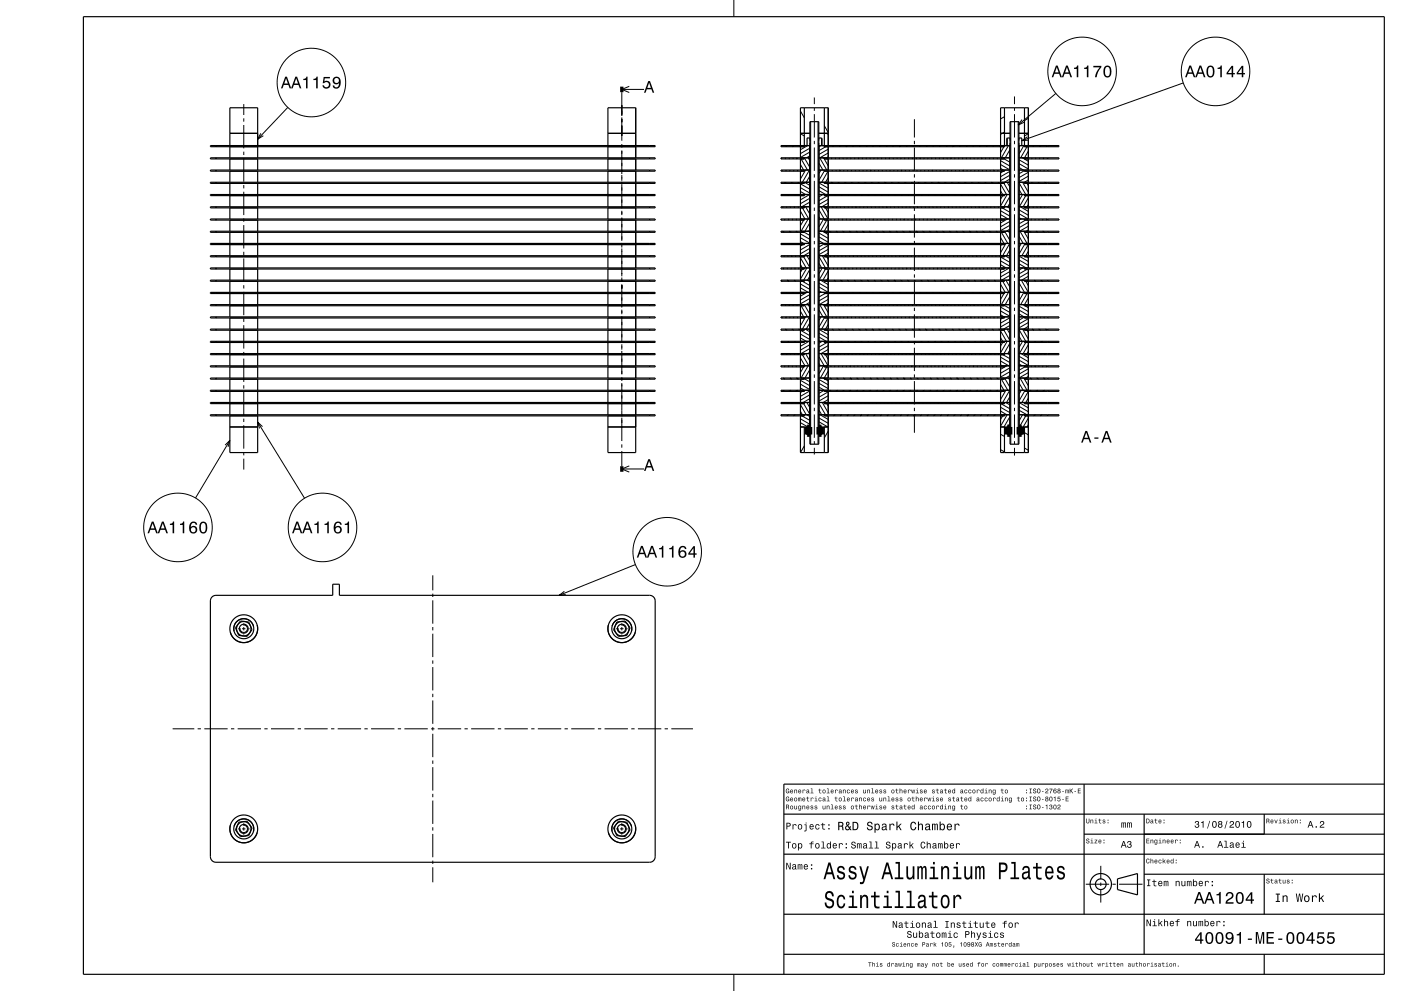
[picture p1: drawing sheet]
<svg xmlns="http://www.w3.org/2000/svg" width="420mm" height="297mm" viewBox="0 0 420 297" stroke-linecap="round" stroke-linejoin="round" font-family="sans-serif">
<g fill="none" stroke="#000" stroke-width=".3">
<path d="M220 0v5M73.1 31.2v3.3M73.1 35.5v1M73.1 37.5v7M78.2 40l-1 1.7 1.7-1M86.3 32.2l-9.1 9.5M186.4 27.6v7M186.4 35.2v7M186.4 26.8h6.7M188.6 25.9l-2.2 .9 2.2 .9M240 33.3l1.1 2M243 36.5v96.6"/>
<path d="M244.1 29.2v2M244.1 32.2v1M244.1 34.2v7M245.2 36.5v96.6M247.1 37.7l1.2 2M247.8 40l.5 .3M274.1 35.7v5.5M301.1 39.6l-1.1 .7M301.1 35l-1.1 .6M303 36.5v96.6M304.1 28.9v2.3M304.1 32.2v1"/>
<path d="M304.1 34.2v7M305.2 36.5v96.6M306.4 35.8l-1.2 1.7 1.9-.9M308.3 35.5l-1.2 .6M316.5 28l-11.3 9.5M354.7 24.9l-48.4 17.3M64.7 43.6v.4M64.7 47.3v.4M64.7 50.9v.4M64.7 54.6v.4M64.7 58.3v.4M73.1 45.5v1"/>
<path d="M73.1 47.5v7M73.1 55.5v1M73.1 57.5v7M186.4 43.2v1M186.4 45.1v7.1M186.4 52.5v1.7M186.4 54.5v8M194.7 43.6v.4M194.7 47.3v.4M194.7 50.9v.4M194.7 54.6v.4M194.7 58.3v.4"/>
<path d="M234.1 43.6h.1M234.2 47.3l.2 .3M234.6 51l-.2 .3M234.7 58.3l-.5 .3M235.2 54.6l.6 .4M235.3 47.3l.2 .3M235.7 51l-.2 .3M236.1 43.6l-.5 .4M236.5 47.3l.2 .3M236.7 58.3l-.5 .3M236.9 51l-.2 .3M237.2 54.6l.6 .4"/>
<path d="M237.7 47.3l.1 .3M238 51l-.2 .3M238.1 43.6l-.5 .4M238.7 58.3l-.5 .3M238.8 47.3l.2 .3M239.2 54.6l.6 .4M239.2 51l-.2 .3M240 40.1l1.1 .6M240 49.3l.9 1.7M240 55.1l2.7 1.6M240 56.2l2.7 1.6M240 57.4l1.5 .9"/>
<path d="M240 47.3l2.1 3.7M240.1 43.6l-.5 .4M240.4 51l-.4 .6M240.7 58.3l-.7 .4M241.1 47.3h.1M241.1 47.3l1.6 2.7M241.2 54.6l1.5 .9M241.5 51l-1.5 2.6M242.1 41.4h-.2M242.1 43.6l-2.1 1.3M242.3 47.3l.4 .7M242.7 51l-2.2 3.6"/>
<path d="M242.7 46.8l-.9 .5M242.7 45.6l-2.7 1.6M242.7 44.5l-2.7 1.5M242.7 52.9l-1 1.7M242.7 59.5l-2.7 1.5M242.7 58.3l-2.7 1.6M242.8 41.4v.7M242.8 42.9v.7M244.1 42.2v1M244.1 44.2v7M244.1 52.2v1M244.1 54.2v7"/>
<path d="M245.5 41.4v.7M245.5 42.9v.7M245.5 49l1.2 2M245.5 54.8l2.8 1.6M245.5 56l2.8 1.6M245.5 57.2l2 1.1M245.7 47.3l2.2 3.7M246.1 51l-.6 1M246.3 43.5l-.8 .5M246.7 58.3l-1.2 .7M246.9 47.3l1.4 2.4M247.2 54.6l1.1 .7"/>
<path d="M247.3 51l-1.8 3M248.1 47.3l.2 .4M248.1 43.6l-2.6 1.5M248.3 47l-.5 .3M248.3 45.8l-2.5 1.5M248.3 44.7l-2.8 1.6M248.3 53.2l-.8 1.4M248.3 59.7l-2.8 1.6M248.4 51l-2.1 3.6M248.7 58.3l-3.2 1.8M249.2 54.6l.5 .4M249.2 47.3l.2 .3"/>
<path d="M249.6 51l-.2 .3M250.1 43.6l-.5 .4M250.4 47.3l.2 .3M250.7 58.3l-.5 .3M250.7 51l-.1 .3M251.2 54.6l.5 .4M251.5 47.3l.2 .3M251.9 51l-.2 .3M252.1 43.6l-.5 .4M252.7 47.3l.2 .3M252.7 58.3l-.5 .3M253.1 51l-.2 .3"/>
<path d="M253.2 54.6l.5 .4M253.8 47.3l.2 .3M254.1 43.6l-.5 .4M254.2 51l-.2 .3M254.7 58.3l-.5 .3M255 47.3l.2 .3M255.2 54.6l.5 .4M255.4 51l-.2 .3M256.1 43.6l-.5 .4M256.1 47.3l.2 .3M256.5 51l-.2 .3M256.7 58.3l-.5 .3"/>
<path d="M257.2 54.6l.6 .4M257.3 47.3l.2 .3M257.7 51l-.2 .3M258.1 43.6l-.5 .4M258.4 47.3l.2 .3M258.7 58.3l-.5 .3M258.8 51l-.2 .3M259.2 54.6l.6 .4M259.6 47.3l.2 .3M260 51l-.2 .3M260.1 43.6l-.5 .4M260.7 58.3l-.5 .3"/>
<path d="M260.8 47.3l.1 .3M261.1 51l-.2 .3M261.2 54.6l.6 .4M261.9 47.3l.2 .3M262.1 43.6l-.5 .4M262.3 51l-.2 .3M262.7 58.3l-.5 .3M263.1 47.3l.2 .3M263.2 54.6l.6 .4M263.4 51l-.1 .3M264.1 43.6l-.5 .4M264.2 47.3l.2 .3"/>
<path d="M264.6 51l-.2 .3M264.7 58.3l-.5 .3M265.2 54.6l.6 .4M265.4 47.3l.2 .3M265.8 51l-.2 .3M266.1 43.6l-.5 .4M266.5 47.3l.2 .3M266.7 58.3l-.5 .3M266.9 51l-.2 .3M267.2 54.6l.6 .4M267.7 47.3l.2 .3M268.1 51l-.2 .3"/>
<path d="M268.1 43.6l-.5 .4M268.7 58.3l-.5 .3M268.8 47.3l.2 .3M269.2 54.6l.6 .4M269.2 51l-.2 .3M270 47.3l.2 .3M270.1 43.6l-.5 .4M270.4 51l-.2 .3M270.7 58.3l-.5 .3M271.1 47.3l.2 .3M271.2 54.6l.6 .4M271.5 51l-.2 .3"/>
<path d="M272.1 43.6l-.5 .4M272.3 47.3l.2 .3M272.7 51l-.2 .3M272.7 58.3l-.5 .3M273.2 54.6l.6 .4M273.5 47.3l.1 .3M273.8 51l-.2 .3M274.1 42.2v1M274.1 44.2v7M274.1 52.2v1M274.1 54.2v7M274.1 43.6l-.5 .4"/>
<path d="M274.6 47.3l.2 .3M274.7 58.3l-.5 .3M275 51l-.2 .3M275.2 54.6l.6 .4M275.8 47.3l.2 .3M276.1 43.6l-.5 .4M276.1 51l-.1 .3M276.7 58.3l-.5 .3M276.9 47.3l.2 .3M277.2 54.6l.6 .4M277.3 51l-.2 .3M278.1 47.3l.2 .3"/>
<path d="M278.1 43.6l-.5 .4M278.5 51l-.2 .3M278.7 58.3l-.5 .3M279.2 54.6l.5 .4M279.2 47.3l.2 .3M279.6 51l-.2 .3M280.1 43.6l-.5 .4M280.4 47.3l.2 .3M280.7 58.3l-.5 .3M280.8 51l-.2 .3M281.2 54.6l.5 .4M281.5 47.3l.2 .3"/>
<path d="M281.9 51l-.2 .3M282.1 43.6l-.5 .4M282.7 47.3l.2 .3M282.7 58.3l-.5 .3M283.1 51l-.2 .3M283.2 54.6l.5 .4M283.8 47.3l.2 .3M284.1 43.6l-.5 .4M284.2 51l-.2 .3M284.7 58.3l-.5 .3M285 47.3l.2 .3M285.2 54.6l.6 .4"/>
<path d="M285.4 51l-.2 .3M286.1 43.6l-.5 .4M286.2 47.3l.1 .3M286.5 51l-.2 .3M286.7 58.3l-.5 .3M287.2 54.6l.6 .4M287.3 47.3l.2 .3M287.7 51l-.2 .3M288.1 43.6l-.5 .4M288.5 47.3l.2 .3M288.7 58.3l-.5 .3M288.9 51l-.2 .3"/>
<path d="M289.2 54.6l.6 .4M289.6 47.3l.2 .3M290 51l-.2 .3M290.1 43.6l-.5 .4M290.7 58.3l-.5 .3M290.8 47.3l.2 .3M291.2 51l-.2 .3M291.2 54.6l.6 .4M291.9 47.3l.2 .3M292.1 43.6l-.5 .4M292.3 51l-.2 .3M292.7 58.3l-.5 .3"/>
<path d="M293.1 47.3l.2 .3M293.2 54.6l.6 .4M293.5 51l-.2 .3M294.1 43.6l-.5 .4M294.2 47.3l.2 .3M294.6 51l-.2 .3M294.7 58.3l-.5 .3M295.2 54.6l.6 .4M295.4 47.3l.2 .3M295.8 51l-.2 .3M296.1 43.6l-.5 .4M296.5 47.3l.2 .3"/>
<path d="M296.7 58.3l-.5 .3M296.9 51l-.2 .3M297.2 54.6l.6 .4M297.7 47.3l.2 .3M298.1 51l-.2 .3M298.1 43.6l-.5 .4M298.7 58.3l-.5 .3M298.9 47.3l.1 .3M299.2 54.6l.6 .4M299.2 51l-.2 .3M300 48.2l2.7 1.5M300 49.3l2.7 1.6"/>
<path d="M300 50.5l.8 .5M300 55.2l1.7 3.1M300 57.2l.6 1.1M300 47.3l.2 .3M300.1 43.6l-.5 .4M300.4 51l-.2 .3M300.6 58.6l-.6 1.1M300.7 58.3l-.5 .3M300.9 51.3l-.9 .5M301 44l-1 1.7M301 55l1.7 3M301 47.6l1.7 1"/>
<path d="M301.2 43.6l-.1 .1M301.4 51l-.3 .1M301.9 54.6l.8 1.4M301.9 58.3l-1.9 3.4M301.9 43.5l.2 .1M302.3 43.6l-2.1 3.7M302.7 47l-.2 .3 .2 .1M302.7 45l-1.3 2.3M302.7 53.7l-1.6 .9M302.7 52.5l-2.7 1.6M302.7 51.4l-2.7 1.6M302.7 59l-1.7 3"/>
<path d="M302.8 41.4v.7M302.8 42.9v.7M304.1 42.2v1M304.1 44.2v7M304.1 52.2v1M304.1 54.2v7M305.5 41.4v.7M305.5 42.9v.7M305.5 47.9l2.8 1.6M305.5 49.1l2.8 1.6M305.5 50.2l1.3 .8M305.5 54.9l2 3.4"/>
<path d="M305.5 56.9l.9 1.4M305.8 43.6l-.3 .4M306.2 41.4h.1M306.5 47.3l1.8 1M306.6 54.6l1.7 3M306.6 58.3l-1.1 1.7M306.9 43.6l-1.4 2.4M307.1 51.1l-1.6 1M307.1 47.6h.1M307.2 54.6l.5 .4M307.3 51l-.2 .3M307.5 58.6l-1.9 3.4"/>
<path d="M307.9 44l-1.9 3.3M307.9 55l.4 .6M308 41l-1.7 1.2 2-.2M308.1 47.3l.2 .3M308.1 43.6l-.5 .4M308.3 40.1l-1.2 .6M308.3 47.3h.1M308.3 45.3l-1.2 2M308.3 53.9l-1.2 .7M308.3 52.8l-2.8 1.6M308.3 51.6l-2.8 1.6M308.3 59.3l-1.6 2.7"/>
<path d="M308.5 51l-.2 .3M308.7 58.3l-.5 .3M309.2 54.6l.5 .4M309.3 47.3l.1 .3M309.6 51l-.2 .3M310.1 43.6l-.5 .4M310.4 47.3l.2 .3M310.7 58.3l-.5 .3M310.8 51l-.2 .3M311.2 54.6l.5 .4M311.6 47.3l.2 .3M311.9 51l-.1 .3"/>
<path d="M312.1 43.6l-.5 .4M312.7 47.3l.2 .3M312.7 58.3l-.5 .3M313.1 51l-.2 .3M313.2 54.6l.5 .4M313.9 47.3l.2 .3M314.1 43.6l-.5 .4M314.1 51.2v.1M64.7 61.9v.4M64.7 65.6v.4M64.7 69.3v.4M64.7 72.9v.4"/>
<path d="M64.7 76.6v.4M73.1 65.5v1M73.1 67.5v7M73.1 75.5v1M73.1 77.5v7M186.4 63.2v1.3M186.4 65.2v7M186.4 72.8v1.4M186.4 74.5v8.3M194.7 61.9v.4M194.7 65.6v.4M194.7 69.3v.4"/>
<path d="M194.7 72.9v.4M194.7 76.6v.4M234.2 65.6l-.1 .1M234.6 69.3l.6 .3M234.6 62l.2 .3M235 76.6l.2 .4M235.3 73l-.5 .3M235.3 65.6l-.1 .4M235.7 62l.2 .3M236.1 76.6l.2 .4M236.5 65.6l-.2 .4M236.6 69.3l.6 .3"/>
<path d="M236.9 62l.2 .3M237.3 76.6l.2 .4M237.3 73l-.5 .3M237.7 65.6l-.2 .4M238 62l.2 .3M238.4 76.6l.2 .4M238.6 69.3l.6 .3M238.8 65.6l-.2 .4M239.2 62l.2 .3M239.3 73l-.5 .3M239.6 76.6l.2 .4M240 63.3l1.3 2.3"/>
<path d="M240 65.3l.2 .3M240 70.1l2.7 1.6M240 71.3l2.7 1.5M240 72.4l.9 .6M240 77.3l1.7 3M240 79.3l.5 1M240 65.6l-.2 .4M240.6 69.3l2.1 1.2M240.7 76.6l2 3.4M241.1 65.6l-1.1 2M241.3 73l-1.3 .8M241.5 62l1.2 2"/>
<path d="M241.9 76.6l.8 1.4M242.3 65.6l-2.1 3.7M242.6 69.3l.1 .1M242.7 62h.1M242.7 61.8l-.3 .2M242.7 60.6l-2.3 1.4 2.1 3.6M242.7 68.9l-.2 .4M242.7 66.9l-1.4 2.4M242.7 75.6l-1.7 1M242.7 74.5l-2.7 1.6M242.7 73.3l-2.7 1.6M244.1 62.2v1"/>
<path d="M244.1 64.2v7M244.1 72.2v1M244.1 74.2v7M245.5 63l1.6 2.6M245.5 65l.4 .6M245.5 69.9l2.8 1.5M245.5 71l2.8 1.6M245.5 72.2l1.4 .8M245.5 77l2 3.3M245.5 79l.8 1.3M245.7 65.6l-.2 .4M246.1 62l2.1 3.6"/>
<path d="M246.5 76.6l1.8 3.1M246.6 69.3l1.7 1M246.9 65.6l-1.4 2.4M247.1 69.6h.1M247.3 62l1 1.7M247.3 73l-1.8 1M247.7 76.6l.6 1.1M248.1 65.6l-2.2 3.7M248.3 60.9l-1.9 1.1M248.3 69.2l-.1 .1M248.3 67.2l-1.2 2.1M248.3 75.9l-1.3 .7"/>
<path d="M248.3 74.7l-2.8 1.6M248.3 73.6l-2.8 1.5M248.4 62l.2 .3M248.6 69.3l.6 .3M248.8 76.6l.2 .4M249.2 65.6l-.2 .4M249.3 73l-.5 .3M249.6 62l.2 .3M250 76.6l.2 .4M250.4 65.6l-.2 .4M250.6 69.3l.6 .3M250.7 62l.2 .3"/>
<path d="M251.1 76.6l.2 .4M251.3 73l-.5 .3M251.5 65.6l-.2 .4M251.9 62l.2 .3M252.3 76.6l.2 .4M252.6 69.3l.6 .3M252.7 65.6l-.2 .4M253.1 62l.1 .3M253.3 73l-.5 .3M253.4 76.6l.2 .4M253.8 65.6l-.2 .4M254.2 62l.2 .3"/>
<path d="M254.6 69.3l.6 .3M254.6 76.6l.2 .4M255 65.6l-.2 .4M255.3 73l-.5 .3M255.4 62l.2 .3M255.7 76.6l.2 .4M256.1 65.6l-.2 .4M256.5 62l.2 .3M256.6 69.3l.6 .3M256.9 76.6l.2 .4M257.3 65.6l-.2 .4M257.3 73l-.5 .3"/>
<path d="M257.7 62l.2 .3M258.1 76.6l.2 .4M258.4 65.6l-.1 .4M258.6 69.3l.6 .3M258.8 62l.2 .3M259.2 76.6l.2 .4M259.3 73l-.5 .3M259.6 65.6l-.2 .4M260 62l.2 .3M260.4 76.6l.2 .4M260.6 69.3l.6 .3M260.8 65.6l-.2 .4"/>
<path d="M261.1 62l.2 .3M261.3 73l-.5 .3M261.5 76.6l.2 .4M261.9 65.6l-.2 .4M262.3 62l.2 .3M262.6 69.3l.6 .3M262.7 76.6l.2 .4M263.1 65.6l-.2 .4M263.3 73l-.5 .3M263.4 62l.2 .3M263.8 76.6l.2 .4M264.2 65.6l-.2 .4"/>
<path d="M264.6 69.3l.6 .3M264.6 62l.2 .3M265 76.6l.2 .4M265.3 73l-.5 .3M265.4 65.6l-.2 .4M265.8 62l.1 .3M266.1 76.6l.2 .4M266.5 65.6l-.2 .4M266.6 69.3l.6 .3M266.9 62l.2 .3M267.3 76.6l.2 .4M267.3 73l-.5 .3"/>
<path d="M267.7 65.6l-.2 .4M268.1 62l.2 .3M268.4 76.6l.2 .4M268.6 69.3l.6 .3M268.8 65.6l-.2 .4M269.2 62l.2 .3M269.3 73l-.5 .3M269.6 76.6l.2 .4M270 65.6l-.2 .4M270.4 62l.2 .3M270.6 69.3l.6 .3M270.8 76.6l.2 .4"/>
<path d="M271.1 65.6l-.1 .4M271.3 73l-.6 .3M271.5 62l.2 .3M271.9 76.6l.2 .4M272.3 65.6l-.2 .4M272.6 69.3l.6 .3M272.7 62l.2 .3M273.1 76.6l.2 .4M273.3 73l-.5 .3M273.5 65.6l-.2 .4M273.8 62l.2 .3M274.1 62.2v1"/>
<path d="M274.1 64.2v7M274.1 72.2v1M274.1 74.2v7M274.2 76.6l.2 .4M274.6 69.3l.6 .3M274.6 65.6l-.2 .4M275 62l.2 .3M275.3 73l-.5 .3M275.4 76.6l.2 .4M275.8 65.6l-.2 .4M276.1 62l.2 .3M276.5 76.6l.2 .4"/>
<path d="M276.6 69.3l.6 .3M276.9 65.6l-.2 .4M277.3 62l.2 .3M277.3 73l-.5 .3M277.7 76.6l.2 .4M278.1 65.6l-.2 .4M278.5 62l.2 .3M278.6 69.3l.6 .3M278.8 76.6l.2 .4M279.2 65.6l-.2 .4M279.3 73l-.5 .3M279.6 62l.2 .3"/>
<path d="M280 76.6l.2 .4M280.4 65.6l-.2 .4M280.6 69.3l.6 .3M280.8 62l.2 .3M281.2 76.6l.1 .4M281.3 73l-.5 .3M281.5 65.6l-.2 .4M281.9 62l.2 .3M282.3 76.6l.2 .4M282.6 69.3l.6 .3M282.7 65.6l-.2 .4M283.1 62l.2 .3"/>
<path d="M283.3 73l-.5 .3M283.5 76.6l.2 .4M283.8 65.6l-.1 .4M284.2 62l.2 .3M284.6 69.3l.6 .3M284.6 76.6l.2 .4M285 65.6l-.2 .4M285.3 73l-.5 .3M285.4 62l.2 .3M285.8 76.6l.2 .4M286.2 65.6l-.2 .4M286.5 62l.2 .3"/>
<path d="M286.6 69.3l.6 .3M286.9 76.6l.2 .4M287.3 65.6l-.2 .4M287.3 73l-.5 .3M287.7 62l.2 .3M288.1 76.6l.2 .4M288.5 65.6l-.2 .4M288.6 69.3l.6 .3M288.9 62l.1 .3M289.2 76.6l.2 .4M289.3 73l-.5 .3M289.6 65.6l-.2 .4"/>
<path d="M290 62l.2 .3M290.4 76.6l.2 .4M290.6 69.3l.6 .3M290.8 65.6l-.2 .4M291.2 62l.2 .3M291.3 73l-.5 .3M291.5 76.6l.2 .4M291.9 65.6l-.2 .4M292.3 62l.2 .3M292.6 69.3l.6 .3M292.7 76.6l.2 .4M293.1 65.6l-.2 .4"/>
<path d="M293.3 73l-.5 .3M293.5 62l.2 .3M293.9 76.6l.1 .4M294.2 65.6l-.2 .4M294.6 69.3l.6 .3M294.6 62l.2 .3M295 76.6l.2 .4M295.3 73l-.5 .3M295.4 65.6l-.2 .4M295.8 62l.2 .3M296.2 76.6l.2 .4M296.5 65.6l-.1 .4"/>
<path d="M296.6 69.3l.6 .3M296.9 62l.2 .3M297.3 76.6l.2 .4M297.3 73l-.5 .3M297.7 65.6l-.2 .4M298.1 62l.2 .3M298.5 76.6l.2 .4M298.6 69.3l.6 .3M298.9 65.6l-.2 .4M299.2 62l.2 .3M299.3 73l-.6 .3M299.6 76.6l.2 .4"/>
<path d="M300 63.2l2.7 1.6M300 64.3l2.2 1.3M300 65.5l.2 .1M300 71.2l1 1.8M300 77l2.7 1.6M300 78.2l2.7 1.6M300 79.3l1.6 1M300 65.6l-.2 .4M300.2 69.6l1.9 3.4M300.2 73.3l-.2 .4M300.4 62l.2 .3M300.5 62.3l2.2 1.3"/>
<path d="M300.6 69.3l.5 .3M300.8 76.6l.2 .4M301.1 65.7l-.1 .3M301.1 73.1l-.3 .2M301.2 69.3l1.5 2.7M301.3 76.6l1.4 .9M301.6 73l-1.6 2.7M301.9 62l.8 .4M302 65.6l-2 1.2M302.3 69.3l.4 .7M302.7 73l-2.1 3.6M302.7 61l-.6 1"/>
<path d="M302.7 67.5l-2.7 1.6M302.7 68.7l-1 .6M302.7 66.4l-2.7 1.6M302.7 75l-1 1.6M304.1 62.2v1M304.1 64.2v7M304.1 72.2v1M304.1 74.2v7M305.5 77.9l2.8 1.6M305.5 62.9l2.8 1.6M305.5 64.1l2.7 1.5M305.5 65.2l.7 .4"/>
<path d="M305.5 70.9l1.2 2.1M305.5 72.9l.1 .1M305.5 76.8l2.8 1.6M305.5 79.1l2.1 1.2M305.8 69.3l2.1 3.7M305.9 62l2.4 1.4M306 65.6l-.5 .3M306.2 73l-.7 1M306.9 69.3l1.4 2.3M307.1 69.6h.1M307.1 73.3l-1.6 2.7M307.3 62l.2 .3"/>
<path d="M307.3 73l-.2 .1M307.5 66l-2 1.1M307.7 76.6l.6 .6M308.1 65.6l-.2 .4M308.3 69.6h.1M308.3 73.3l-1.9 3.3M308.3 61.3l-.4 .7M308.3 68.9l-.6 .4M308.3 67.8l-2.6 1.5M308.3 66.6l-2.8 1.6M308.3 75.3l-.8 1.3M308.5 62l.2 .3"/>
<path d="M308.6 69.3l.6 .3M308.9 76.6l.2 .4M309.3 65.6l-.2 .4M309.3 73l-.5 .3M309.6 62l.2 .3M310 76.6l.2 .4M310.4 65.6l-.2 .4M310.6 69.3l.6 .3M310.8 62l.2 .3M311.2 76.6l.2 .4M311.3 73l-.5 .3M311.6 65.6l-.2 .4"/>
<path d="M311.9 62l.2 .3M312.3 76.6l.2 .4M312.6 69.3l.6 .3M312.7 65.6l-.2 .4M313.1 62l.2 .3M313.3 73l-.5 .3M313.5 76.6l.2 .4M313.9 65.6l-.2 .4M64.7 80.3v.4M64.7 83.9v.4M64.7 87.6v.4M64.7 91.3v.4"/>
<path d="M64.7 94.9v.4M64.7 98.6v.4M73.1 85.5v1M73.1 87.5v7M73.1 95.5v1M73.1 97.5v7M186.4 83.2v1.3M186.4 85.2v7M186.4 92.8v1.4M186.4 94.8v8M194.7 80.3v.4M194.7 83.9v.4"/>
<path d="M194.7 87.6v.4M194.7 91.3v.4M194.7 94.9v.4M194.7 98.6v.4M234.1 84l.5 .3M234.2 91.3l.2 .3M234.6 95l-.2 .3M235 80.3l-.2 .3M235.3 91.3l.2 .3M235.4 98.6l.6 .4M235.7 95l-.2 .3M235.9 87.6l-.6 .4"/>
<path d="M236 84l.6 .3M236.1 80.3l-.2 .3M236.5 91.3l.2 .3M236.9 95l-.2 .3M237.3 80.3l-.2 .3M237.4 98.6l.6 .4M237.7 91.3l.1 .3M237.9 87.6l-.6 .4M238 84l.6 .3M238 95l-.2 .3M238.4 80.3l-.2 .3M238.8 91.3l.2 .3"/>
<path d="M239.2 95l-.2 .3M239.4 98.6l3.3 1.9M239.6 80.3l-.2 .3M239.9 87.6l-.6 .4M240 85.1l2.7 1.6M240 86.3l2.3 1.3M240 87.4l.3 .2M240 93.3l.9 1.7M240 91.3l2.1 3.7M240 84l2.7 1.5M240.2 95.3l-.2 .3M240.4 95l-.2 .3"/>
<path d="M240.7 80.3l-.7 1.3M241.1 91.3h.1M241.1 91.3l1.6 2.7M241.4 98.6l1.3 .8M241.5 95l-1.5 2.6M241.9 80.3l-1.9 3.3M241.9 87.6l-1.9 1.2M242 84l.7 .4M242.3 91.3l.4 .7M242.7 95l-2.2 3.6M242.7 82.9l-.6 1.1M242.7 80.9l-1.8 3.1"/>
<path d="M242.7 89.5l-2.7 1.6M242.7 90.6l-1.1 .7M242.7 88.3l-2.7 1.6M242.7 96.9l-1 1.7M244.1 82.2v1M244.1 84.2v7M244.1 92.2v1M244.1 94.2v7M245.5 98.7l2.8 1.6M245.5 84.9l2.8 1.6M245.5 86l2.8 1.6M245.5 87.2l.8 .4"/>
<path d="M245.5 93l1.2 2M245.5 99.9l2.8 1.6M245.7 91.3l2.2 3.7M245.9 87.6l-.4 .2M246 84l2.3 1.3M246.1 95l-.6 1M246.5 80.3l-1 1.7M246.9 91.3l1.4 2.4M247.3 95l-1.8 3M247.4 98.6l.9 .6M247.7 80.3l-2.1 3.7M247.9 87.6l-2.4 1.4"/>
<path d="M248 84l.6 .3M248.1 91.3l.2 .4M248.2 95.3l-1.9 3.3M248.3 83.2l-.4 .8M248.3 81.2l-1.6 2.8M248.3 90.9l-.7 .4M248.3 89.7l-2.7 1.6M248.3 88.6l-2.8 1.6M248.3 97.2l-.8 1.4M248.4 95l-.2 .3M248.8 80.3l-.2 .3M249.2 91.3l.2 .3"/>
<path d="M249.4 98.6l.6 .4M249.6 95l-.2 .3M249.9 87.6l-.6 .4M250 80.3l-.2 .3M250 84l.6 .3M250.4 91.3l.2 .3M250.7 95l-.1 .3M251.1 80.3l-.2 .3M251.4 98.6l.6 .4M251.5 91.3l.2 .3M251.9 95l-.2 .3M251.9 87.6l-.6 .4"/>
<path d="M252 84l.6 .3M252.3 80.3l-.2 .3M252.7 91.3l.2 .3M253.1 95l-.2 .3M253.4 98.6l.6 .4M253.4 80.3l-.2 .3M253.8 91.3l.2 .3M253.9 87.6l-.6 .4M254 84l.6 .3M254.2 95l-.2 .3M254.6 80.3l-.2 .3M255 91.3l.2 .3"/>
<path d="M255.4 95l-.2 .3M255.4 98.6l.6 .4M255.7 80.3l-.1 .3M255.9 87.6l-.6 .4M256 84l.6 .3M256.1 91.3l.2 .3M256.5 95l-.2 .3M256.9 80.3l-.2 .3M257.3 91.3l.2 .3M257.4 98.6l.6 .4M257.7 95l-.2 .3M257.9 87.6l-.6 .4"/>
<path d="M258 84l.6 .3M258.1 80.3l-.2 .3M258.4 91.3l.2 .3M258.8 95l-.2 .3M259.2 80.3l-.2 .3M259.4 98.6l.6 .4M259.6 91.3l.2 .3M259.9 87.6l-.6 .4M260 84l.6 .3M260 95l-.2 .3M260.4 80.3l-.2 .3M260.8 91.3l.1 .3"/>
<path d="M261.1 95l-.2 .3M261.4 98.6l.6 .4M261.5 80.3l-.2 .3M261.9 91.3l.2 .3M261.9 87.6l-.6 .4M262 84l.6 .3M262.3 95l-.2 .3M262.7 80.3l-.2 .3M263.1 91.3l.2 .3M263.4 98.6l.6 .4M263.4 95l-.1 .3M263.8 80.3l-.2 .3"/>
<path d="M263.9 87.6l-.6 .4M264 84l.6 .3M264.2 91.3l.2 .3M264.6 95l-.2 .3M265 80.3l-.2 .3M265.4 91.3l.2 .3M265.4 98.6l.6 .4M265.8 95l-.2 .3M265.9 87.6l-.6 .4M266 84l.6 .3M266.1 80.3l-.2 .3M266.5 91.3l.2 .3"/>
<path d="M266.9 95l-.2 .3M267.3 80.3l-.2 .3M267.4 98.6l.6 .4M267.7 91.3l.2 .3M267.9 87.6l-.6 .4M268 84l.6 .3M268.1 95l-.2 .3M268.4 80.3l-.1 .3M268.8 91.3l.2 .3M269.2 95l-.2 .3M269.4 98.6l.6 .4M269.6 80.3l-.2 .3"/>
<path d="M269.9 87.6l-.6 .4M270 84l.6 .3M270 91.3l.2 .3M270.4 95l-.2 .3M270.8 80.3l-.2 .3M271.1 91.3l.2 .3M271.4 98.6l.6 .4M271.5 95l-.2 .3M271.9 80.3l-.2 .3M271.9 87.6l-.6 .4M272 84l.6 .3M272.3 91.3l.2 .3"/>
<path d="M272.7 95l-.2 .3M273.1 80.3l-.2 .3M273.4 98.6l.6 .4M273.5 91.3l.1 .3M273.8 95l-.2 .3M273.9 87.6l-.6 .4M274 84l.6 .3M274.1 82.2v1M274.1 84.2v7M274.1 92.2v1M274.1 94.2v7M274.2 80.3l-.2 .3"/>
<path d="M274.6 91.3l.2 .3M275 95l-.2 .3M275.4 80.3l-.2 .3M275.4 98.6l.6 .4M275.8 91.3l.2 .3M275.9 87.6l-.6 .4M276 84l.6 .3M276.1 95l-.1 .3M276.5 80.3l-.2 .3M276.9 91.3l.2 .3M277.3 95l-.2 .3M277.4 98.6l.6 .4"/>
<path d="M277.7 80.3l-.2 .3M277.9 87.6l-.6 .4M278 84l.6 .3M278.1 91.3l.2 .3M278.5 95l-.2 .3M278.8 80.3l-.1 .3M279.2 91.3l.2 .3M279.4 98.6l.6 .4M279.6 95l-.2 .3M279.9 87.6l-.6 .4M280 84l.6 .3M280 80.3l-.2 .3"/>
<path d="M280.4 91.3l.2 .3M280.8 95l-.2 .3M281.2 80.3l-.2 .3M281.4 98.6l.6 .4M281.5 91.3l.2 .3M281.9 95l-.2 .3M281.9 87.6l-.6 .4M282 84l.6 .3M282.3 80.3l-.2 .3M282.7 91.3l.2 .3M283.1 95l-.2 .3M283.4 98.6l.6 .4"/>
<path d="M283.5 80.3l-.2 .3M283.8 91.3l.2 .3M283.9 87.6l-.6 .4M284 84l.6 .3M284.2 95l-.2 .3M284.6 80.3l-.2 .3M285 91.3l.2 .3M285.4 98.6l.6 .4M285.4 95l-.2 .3M285.8 80.3l-.2 .3M285.9 87.6l-.6 .4M286 84l.6 .3"/>
<path d="M286.2 91.3l.1 .3M286.5 95l-.2 .3M286.9 80.3l-.2 .3M287.3 91.3l.2 .3M287.4 98.6l.6 .4M287.7 95l-.2 .3M287.9 87.6l-.6 .4M288 84l.6 .3M288.1 80.3l-.2 .3M288.5 91.3l.2 .3M288.9 95l-.2 .3M289.2 80.3l-.2 .3"/>
<path d="M289.4 98.6l.6 .4M289.6 91.3l.2 .3M289.9 87.6l-.6 .4M290 84l.6 .3M290 95l-.2 .3M290.4 80.3l-.2 .3M290.8 91.3l.2 .3M291.2 95l-.2 .3M291.4 98.6l.6 .4M291.5 80.3l-.1 .3M291.9 87.6l-.6 .4M291.9 91.3l.2 .3"/>
<path d="M292 84l.6 .3M292.3 95l-.2 .3M292.7 80.3l-.2 .3M293.1 91.3l.2 .3M293.4 98.6l.6 .4M293.5 95l-.2 .3M293.9 80.3l-.2 .3M293.9 87.6l-.6 .4M294 84l.6 .3M294.2 91.3l.2 .3M294.6 95l-.2 .3M295 80.3l-.2 .3"/>
<path d="M295.4 98.6l.6 .4M295.4 91.3l.2 .3M295.8 95l-.2 .3M295.9 87.6l-.6 .4M296 84l.6 .3M296.2 80.3l-.2 .3M296.5 91.3l.2 .3M296.9 95l-.2 .3M297.3 80.3l-.2 .3M297.4 98.6l.6 .4M297.7 91.3l.2 .3M297.9 87.6l-.6 .4"/>
<path d="M298 84l.6 .3M298.1 95l-.2 .3M298.5 80.3l-.2 .3M298.9 91.3l.1 .3M299.2 95l-.2 .3M299.4 98.6l.6 .4M299.6 80.3l-.2 .3M299.9 87.6l-.6 .4M300 92l2.7 1.6M300 85.2l1.4 2.4M300 87.2l.2 .4M300 93.2l2.7 1.6"/>
<path d="M300 94.3l1 .7M300 99.2l1.7 3.1M300 84l.6 .3M300 91.3l.2 .3M300.1 80.6l-.1 .1M300.4 95l-.2 .3M300.6 84.3l1.9 3.3M300.6 95.3l-.6 .4M300.8 80.3l-.2 .3M301 88l-1 1.7M301 99l1.7 3M301.1 91.6l1.6 .9"/>
<path d="M301.2 87.6l-.1 .1M301.2 95h-.1M301.6 84l1.1 2M301.9 98.6l.8 1.4M302.3 87.6l-2.1 3.7M302.6 80.3l-2.6 1.5M302.7 91.3h.1M302.7 84h.1M302.7 83.7l-.4 .3M302.7 82.6l-2.4 1.4M302.7 81.4l-2.7 1.6M302.7 91l-.2 .3"/>
<path d="M302.7 89l-1.3 2.3M302.7 97.6l-1.8 1M302.7 96.4l-2.7 1.6M302.7 95.3l-2.7 1.5M304.1 82.2v1M304.1 84.2v7M304.1 92.2v1M304.1 94.2v7M305.5 91.8l2.8 1.6M305.5 92.9l2.8 1.6M305.5 80.2l.1 .1M305.5 84.9l1.6 2.7"/>
<path d="M305.5 86.9l.5 .7M305.5 94.1l1.5 .9M305.5 98.9l2 3.4M305.8 87.6l-.3 .4M306.2 84l2.1 3.6M306.6 98.6l1.7 3M306.6 80.3l-1.1 .6M306.7 91.3l.4 .3M306.9 87.6l-1.4 2.4M307.1 95l-1.6 .9M307.3 91.6l1 .6M307.3 95l-.2 .3"/>
<path d="M307.4 98.6l.6 .4M307.5 84.3l.8 1.3M307.7 80.3l-.2 .3M307.9 99l.4 .6M307.9 88l-1.9 3.3M307.9 87.6l-.6 .4M308 84l.6 .3M308 80.6l-2.5 1.5M308.1 91.3l.2 .3M308.3 84h.1M308.3 82.8l-2 1.2M308.3 81.6l-2.8 1.6"/>
<path d="M308.3 91.3h.1M308.3 89.3l-1.2 2M308.3 97.8l-1.4 .8M308.3 96.7l-2.8 1.5M308.3 95.5l-2.8 1.6M308.5 95l-.2 .3M308.9 80.3l-.2 .3M309.3 91.3l.1 .3M309.4 98.6l.6 .4M309.6 95l-.2 .3M309.9 87.6l-.6 .4M310 84l.6 .3"/>
<path d="M310 80.3l-.2 .3M310.4 91.3l.2 .3M310.8 95l-.2 .3M311.2 80.3l-.2 .3M311.4 98.6l.6 .4M311.6 91.3l.2 .3M311.9 87.6l-.6 .4M311.9 95l-.1 .3M312 84l.6 .3M312.3 80.3l-.2 .3M312.7 91.3l.2 .3M313.1 95l-.2 .3"/>
<path d="M313.4 98.6l.6 .4M313.5 80.3l-.2 .3M313.9 91.3l.2 .3M313.9 87.6l-.6 .4M314 84h.1M314.1 95.2v.1M64.7 102.3v.4M64.7 105.9v.4M64.7 109.6v.4M64.7 113.3v.4M64.7 116.9v.4M73.1 105.5v1"/>
<path d="M73.1 107.5v7M73.1 115.5v1M73.1 117.5v7M186.4 103.2v1.6M186.4 105.2v7M186.4 113.1v1.1M186.4 114.8v10M194.7 102.3v.4M194.7 105.9v.4M194.7 109.6v.4M194.7 113.3v.4M194.7 116.9v.4"/>
<path d="M234.2 109.6l-.1 .1M234.5 102.3l-.4 .2M234.6 106l.2 .3M234.8 113.3l.6 .3M235.1 117l-.6 .3M235.3 109.6l-.1 .4M235.7 106l.2 .3M236.5 109.6l-.2 .4M236.5 102.3l-.6 .3M236.8 113.3l.6 .3M236.9 106l.2 .3M237.1 117l-.6 .3"/>
<path d="M237.7 109.6l-.2 .4M238 106l.2 .3M238.5 102.3l-.6 .3M238.8 113.3l.6 .3M238.8 109.6l-.2 .4M239.1 117l-.6 .3M239.2 106l.2 .3M240 100.1l2.7 1.6M240 101.3l1.7 1M240 107.3l1.3 2.3M240 109.3l.2 .3M240 114l2.7 1.6"/>
<path d="M240 115.1l2.7 1.6M240 116.3l1.1 .7-.6 .3M240 109.6l-.2 .4M240.4 106l2.1 3.6M240.5 102.3l-.6 .3M240.5 117.3l-.5 .3M240.8 113.3l1.9 1.1M241.1 109.6l-1.1 2M241.5 106l1.2 2M242.3 109.6l-2.1 3.7M242.5 102.3l-2.5 1.5M242.7 106h.1"/>
<path d="M242.7 104.5l-2.5 1.5M242.7 105.7l-.5 .3M242.7 103.3l-2.7 1.6M242.7 112.9l-.2 .4M242.7 110.9l-1.4 2.4M242.7 119.5l-1.9 1.1M242.7 118.4l-2.7 1.5M242.7 117.2l-2.7 1.6M244.1 102.2v1M244.1 104.2v7M244.1 112.2v1M244.1 114.2v7"/>
<path d="M245.5 101l2.2 1.3M245.5 102.2l.2 .1M245.5 107l1.6 2.6M245.5 109l.4 .6M245.5 113.7l2.8 1.6M245.5 114.9l2.8 1.6M245.5 116l1.6 1-1.6 .9M245.7 109.6l-.2 .4M246.1 106l2.1 3.6M246.5 102.3l-1 .6M246.8 113.3l.6 .3M246.9 109.6l-1.4 2.4"/>
<path d="M247.3 106l1 1.7M247.4 113.6l.9 .6M248.1 109.6l-2.2 3.7M248.3 105.9l-.1 .1M248.3 104.7l-2.1 1.3M248.3 103.6l-2.8 1.6M248.3 113.2l-.1 .1M248.3 111.2l-1.2 2.1M248.3 119.8l-1.5 .8M248.3 118.6l-2.8 1.6M248.3 117.4l-2.8 1.6M248.4 106l.2 .3"/>
<path d="M248.5 102.3l-3 1.7M248.8 113.3l.6 .3M249.1 117l-.6 .3M249.2 109.6l-.2 .4M249.6 106l.2 .3M250.4 109.6l-.2 .4M250.5 102.3l-.6 .3M250.7 106l.2 .3M250.8 113.3l.6 .3M251.1 117l-.6 .3M251.5 109.6l-.2 .4M251.9 106l.2 .3"/>
<path d="M252.5 102.3l-.6 .3M252.7 109.6l-.2 .4M252.8 113.3l.6 .3M253.1 106l.1 .3M253.1 117l-.6 .3M253.8 109.6l-.2 .4M254.2 106l.2 .3M254.5 102.3l-.6 .3M254.8 113.3l.6 .3M255 109.6l-.2 .4M255.1 117l-.6 .3M255.4 106l.2 .3"/>
<path d="M256.1 109.6l-.2 .4M256.5 106l.2 .3M256.5 102.3l-.6 .3M256.8 113.3l.6 .3M257.1 117l-.6 .3M257.3 109.6l-.2 .4M257.7 106l.2 .3M258.4 109.6l-.1 .4M258.5 102.3l-.6 .3M258.8 113.3l.6 .3M258.8 106l.2 .3M259.1 117l-.6 .3"/>
<path d="M259.6 109.6l-.2 .4M260 106l.2 .3M260.5 102.3l-.6 .3M260.8 109.6l-.2 .4M260.8 113.3l.6 .3M261.1 117l-.6 .3M261.1 106l.2 .3M261.9 109.6l-.2 .4M262.3 106l.2 .3M262.5 102.3l-.6 .3M262.8 113.3l.6 .3M263.1 109.6l-.2 .4"/>
<path d="M263.1 117l-.6 .3M263.4 106l.2 .3M264.2 109.6l-.2 .4M264.5 102.3l-.6 .3M264.6 106l.2 .3M264.8 113.3l.6 .3M265.1 117l-.6 .3M265.4 109.6l-.2 .4M265.8 106l.1 .3M266.5 102.3l-.6 .3M266.5 109.6l-.2 .4M266.8 113.3l.6 .3"/>
<path d="M266.9 106l.2 .3M267.1 117l-.6 .3M267.7 109.6l-.2 .4M268.1 106l.2 .3M268.5 102.3l-.6 .3M268.8 113.3l.6 .3M268.8 109.6l-.2 .4M269.1 117l-.6 .3M269.2 106l.2 .3M270 109.6l-.2 .4M270.4 106l.2 .3M270.5 102.3l-.6 .3"/>
<path d="M270.8 113.3l.6 .3M271.1 117l-.6 .3M271.1 109.6l-.1 .4M271.5 106l.2 .3M272.3 109.6l-.2 .4M272.5 102.3l-.6 .3M272.7 106l.2 .3M272.8 113.3l.6 .3M273.1 117l-.6 .3M273.5 109.6l-.2 .4M273.8 106l.2 .3M274.1 102.2v1"/>
<path d="M274.1 104.2v7M274.1 112.2v1M274.1 114.2v7M274.5 102.3l-.6 .3M274.6 109.6l-.2 .4M274.8 113.3l.6 .3M275 106l.2 .3M275.1 117l-.6 .3M275.8 109.6l-.2 .4M276.1 106l.2 .3M276.5 102.3l-.6 .3M276.8 113.3l.6 .3"/>
<path d="M276.9 109.6l-.2 .4M277.1 117l-.6 .3M277.3 106l.2 .3M278.1 109.6l-.2 .4M278.5 106l.2 .3M278.5 102.3l-.6 .3M278.8 113.3l.6 .3M279.1 117l-.6 .3M279.2 109.6l-.2 .4M279.6 106l.2 .3M280.4 109.6l-.2 .4M280.5 102.3l-.6 .3"/>
<path d="M280.8 106l.2 .3M280.8 113.3l.6 .3M281.1 117l-.6 .3M281.5 109.6l-.2 .4M281.9 106l.2 .3M282.5 102.3l-.6 .3M282.7 109.6l-.2 .4M282.8 113.3l.6 .3M283.1 106l.2 .3M283.1 117l-.6 .3M283.8 109.6l-.1 .4M284.2 106l.2 .3"/>
<path d="M284.5 102.3l-.6 .3M284.8 113.3l.6 .3M285 109.6l-.2 .4M285.1 117l-.6 .3M285.4 106l.2 .3M286.2 109.6l-.2 .4M286.5 102.3l-.6 .3M286.5 106l.2 .3M286.8 113.3l.6 .3M287.1 117l-.6 .3M287.3 109.6l-.2 .4M287.7 106l.2 .3"/>
<path d="M288.5 109.6l-.2 .4M288.5 102.3l-.6 .3M288.8 113.3l.6 .3M288.9 106l.1 .3M289.1 117l-.6 .3M289.6 109.6l-.2 .4M290 106l.2 .3M290.5 102.3l-.6 .3M290.8 109.6l-.2 .4M290.8 113.3l.6 .3M291.1 117l-.6 .3M291.2 106l.2 .3"/>
<path d="M291.9 109.6l-.2 .4M292.3 106l.2 .3M292.5 102.3l-.6 .3M292.8 113.3l.6 .3M293.1 109.6l-.2 .4M293.1 117l-.6 .3M293.5 106l.2 .3M294.2 109.6l-.2 .4M294.5 102.3l-.6 .3M294.6 106l.2 .3M294.8 113.3l.6 .3M295.1 117l-.6 .3"/>
<path d="M295.4 109.6l-.2 .4M295.8 106l.2 .3M296.5 102.3l-.6 .3M296.5 109.6l-.1 .4M296.8 113.3l.6 .3M296.9 106l.2 .3M297.1 117l-.6 .3M297.7 109.6l-.2 .4M298.1 106l.2 .3M298.5 102.3l-.6 .3M298.8 113.3l.6 .3M298.9 109.6l-.2 .4"/>
<path d="M299.1 117l-.6 .3M299.2 106l.2 .3M300 101.2l.6 1.1M300 107l2.7 1.6M300 108.2l2.4 1.4M300 109.4l.4 .2M300 115.2l1 1.8M300 109.6l-.2 .4M300.2 113.6l1.9 3.4M300.2 117.3l-.2 .4M300.4 106l.2 .3M300.5 102.3l-.6 .3"/>
<path d="M300.6 102.6l-.6 1.1M300.7 106.3l2 1.2M300.8 113.3l.3 .2M301.1 117l-.6 .3M301.1 109.7l-.1 .3M301.2 113.3l1.5 2.7M301.6 117l-1.6 2.7M301.8 109.6l-1.8 1.1M301.9 102.3l-1.9 3.4M302.3 113.3l.4 .7M302.7 117l-2.1 3.6M302.7 105l-.6 1 .6 .3"/>
<path d="M302.7 103l-1.7 3M302.7 112.6l-1.2 .7M302.7 111.4l-2.7 1.6M302.7 110.3l-2.7 1.6M302.7 119l-1 1.6M304.1 102.2v1M304.1 104.2v7M304.1 112.2v1M304.1 114.2v7M305.5 106.8l2.8 1.6M305.5 109.1l.9 .5M305.5 100.9l.9 1.4"/>
<path d="M305.5 108l2.8 1.5M305.5 114.9l1.2 2.1M305.5 116.9l.1 .1M305.8 113.3l2.1 3.7M305.8 109.6l-.3 .2M306.1 106l2.2 1.2M306.2 117l-.7 1M306.6 102.3l-1.1 1.7M306.9 113.3l1.4 2.3M307.1 113.5l.3 .1M307.1 117.3l-1.6 2.7M307.2 110l-1.7 .9"/>
<path d="M307.3 106l.2 .3M307.5 102.6l-1.9 3.4M308.1 109.6l-.2 .4M308.3 113.6h.1M308.3 117.3l-1.9 3.3M308.3 105.3l-.4 .7M308.3 103.3l-1.6 2.7M308.3 112.8l-.8 .5M308.3 111.7l-2.8 1.6M308.3 110.5l-2.8 1.6M308.3 119.3l-.8 1.3M308.5 106l.2 .3"/>
<path d="M308.5 102.3l-.6 .3M308.8 113.3l.6 .3M309.1 117l-.6 .3M309.3 109.6l-.2 .4M309.6 106l.2 .3M310.4 109.6l-.2 .4M310.5 102.3l-.6 .3M310.8 113.3l.6 .3M310.8 106l.2 .3M311.1 117l-.6 .3M311.6 109.6l-.2 .4M311.9 106l.2 .3"/>
<path d="M312.5 102.3l-.6 .3M312.7 109.6l-.2 .4M312.8 113.3l.6 .3M313.1 106l.2 .3M313.1 117l-.6 .3M313.9 109.6l-.2 .4M314.1 102.5l-.2 .1M64.7 120.6v.4M64.7 124.3v.4M67.5 133.4l1.4-1.4-.5 1.9M68.9 132l-10.3 17.2M73.1 125.5v1"/>
<path d="M73.1 127.5v7M73.1 135.5v1M73.1 137.5v3.2M77.2 126.5l14.1 22.8M78.7 127.9l-1.5-1.4 .6 1.9M186.4 125.2v7M186.4 133.2v1M186.4 135.2v4.5M188.6 139.6l-2.2 1 2.2 .9M194.7 120.6v.4M194.7 124.3v.4M234.4 124.3l-.3 .2"/>
<path d="M235 120.6l.2 .4M236.1 120.6l.2 .4M236.4 124.3l-.6 .3M237.3 120.6l.2 .4M238.4 124.3l-.6 .3M238.4 120.6l.2 .4M239.6 120.6l.2 .4M240 121.3l1.7 3M240 123.3l.5 1M240 125.5l2.7 1.6M240 126.7l2.2 1.3M240 127.8l.2 .2"/>
<path d="M240.4 124.6l2.3 1.4M240.4 124.3l-.6 .3M240.7 120.6l2 3.4M241.1 133.6l-1.1 2M241.8 124.3l.9 .5M241.9 120.6l.8 1.4M242.8 128v.7M242.8 129.5v.7M244.1 122.2v1M244.1 124.2v7M244.1 132.2v1M244.1 134.2v2"/>
<path d="M245.5 128v.7M245.5 129.5v.7M245.5 121l2 3.3M245.5 123l.8 1.3M245.5 125.3l2.8 1.6M245.5 126.4l2.7 1.6M245.5 127.6l.7 .4M245.8 124.3l2.5 1.4M246.5 120.6l1.8 3.1M247.7 120.6l.6 1.1M248.3 129.2l-1.2 2M248.4 124.3l-.6 .3"/>
<path d="M248.8 120.6l.2 .4M250 120.6l.2 .4M250.4 124.3l-.6 .3M251.1 120.6l.2 .4M252.3 120.6l.2 .4M252.4 124.3l-.6 .3M253.4 120.6l.2 .4M254.4 124.3l-.6 .3M254.6 120.6l.2 .4M255.7 120.6l.2 .4M256.4 124.3l-.6 .3M256.9 120.6l.2 .4"/>
<path d="M258.1 120.6l.2 .4M258.4 124.3l-.6 .3M259.2 120.6l.2 .4M260.4 120.6l.2 .4M260.4 124.3l-.6 .3M261.5 120.6l.2 .4M262.4 124.3l-.6 .3M262.7 120.6l.2 .4M263.8 120.6l.2 .4M264.4 124.3l-.6 .3M265 120.6l.2 .4M266.1 120.6l.2 .4"/>
<path d="M266.4 124.3l-.6 .3M267.3 120.6l.2 .4M268.4 124.3l-.6 .3M268.4 120.6l.2 .4M269.6 120.6l.2 .4M270.4 124.3l-.6 .3M270.8 120.6l.2 .4M271.9 120.6l.2 .4M272.4 124.3l-.6 .3M273.1 120.6l.2 .4M274.1 122.2v1M274.1 124.2v5.5"/>
<path d="M274.2 120.6l.2 .4M274.4 124.3l-.6 .3M275.4 120.6l.2 .4M276.4 124.3l-.6 .3M276.5 120.6l.2 .4M277.7 120.6l.2 .4M278.4 124.3l-.6 .3M278.8 120.6l.2 .4M280 120.6l.2 .4M280.4 124.3l-.6 .3M281.2 120.6l.1 .4M282.3 120.6l.2 .4"/>
<path d="M282.4 124.3l-.6 .3M283.5 120.6l.2 .4M284.4 124.3l-.6 .3M284.6 120.6l.2 .4M285.8 120.6l.2 .4M286.4 124.3l-.6 .3M286.9 120.6l.2 .4M288.1 120.6l.2 .4M288.4 124.3l-.6 .3M289.2 120.6l.2 .4M290.4 120.6l.2 .4M290.4 124.3l-.6 .3"/>
<path d="M291.5 120.6l.2 .4M292.4 124.3l-.6 .3M292.7 120.6l.2 .4M293.9 120.6l.1 .4M294.4 124.3l-.6 .3M295 120.6l.2 .4M296.2 120.6l.2 .4M296.4 124.3l-.6 .3M297.3 120.6l.2 .4M298.4 124.3l-.6 .3M298.5 120.6l.2 .4M299.6 120.6l.2 .4"/>
<path d="M300 130.1l1.1 .7M300 134.8l1.1 .6M300 122.1l2.7 1.5M300 123.2l1.8 1.1M300.1 121l2.6 1.5M300.4 124.3l-.6 .3M300.6 124.6l-.6 1.1M300.8 120.6l.2 .4M301.5 120.6l1.2 .7M301.9 124.3l-1.9 3.4M302.7 127l-.6 1M302.7 125l-1.7 3"/>
<path d="M302.8 128v.7M302.8 129.5v.7M304.1 122.2v1M304.1 124.2v7M304.1 132.2v1M304.1 134.2v2.3M305.5 128v.7M305.5 129.5v.7M305.5 120.7l2.8 1.5M305.5 123l2.3 1.3M305.5 121.8l2.8 1.6M305.5 124.1l.3 .2"/>
<path d="M306.6 124.3l-1.1 1.7M307.1 134.3l1.2 .7M307.1 129.7l1.2 .6M307.5 124.6l-1.9 3.4M307.7 120.6l.2 .4M308.1 121l.2 .1M308.3 127.3l-.4 .7M308.3 125.3l-1.6 2.7M308.4 124.3l-.6 .3M308.9 120.6l.2 .4M310 120.6l.2 .4M310.4 124.3l-.6 .3"/>
<path d="M311.2 120.6l.2 .4M312.3 120.6l.2 .4M312.4 124.3l-.6 .3M313.5 120.6l.2 .4M314.1 124.5l-.3 .1M186.4 140.6h6.7M129.7 172.4v4.5M129.7 177.9v1M129.7 179.9v7M169.2 177.2l-1.6 1.2 2-.2M190.5 169.2l-22.9 9.2M71.3 188.4h.3"/>
<path d="M72.6 188.4h1M72.9 187.3a1.11 1.11 0 0 1 1.3 1.1 1.11 1.11 0 0 1-1.2 1.1 1.11 1.11 0 0 1-1-1.3M73.1 186.7v.2M73.1 187.9v1M73.1 189.9v.3M74.6 188.4h.2M129.7 187.9v1M129.7 189.9v7M129.7 197.9v1M129.7 199.9v7M184.7 188.4h.2M185.9 188.4h1"/>
<path d="M186.2 187.3a1.11 1.11 0 0 1 1.3 1.1 1.11 1.11 0 0 1-1.1 1.1 1.11 1.11 0 0 1-1.1-1.3M186.4 186.7v.2M186.4 187.9v1M186.4 189.9v.3M187.9 188.4h.2M51.7 218.4h6.5M59.2 218.4h1M61.2 218.4h7M69.2 218.4h1M71.2 218.4h7M79.2 218.4h1M81.2 218.4h7"/>
<path d="M89.2 218.4h1M91.2 218.4h7M99.2 218.4h1M101.2 218.4h7M109.2 218.4h1M111.2 218.4h7M119.2 218.4h1M121.2 218.4h7M129.2 218.4h1M129.7 207.9v1M129.7 209.9v7M129.7 217.9v1"/>
<path d="M129.7 219.9v7M131.2 218.4h7M139.2 218.4h1M141.2 218.4h7M149.2 218.4h1M151.2 218.4h7M159.2 218.4h1M161.2 218.4h7M169.2 218.4h1M171.2 218.4h7M179.2 218.4h1M181.2 218.4h7"/>
<path d="M189.2 218.4h1M191.2 218.4h7M199.2 218.4h1M201.2 218.4h6.5M129.7 227.9v1M129.7 229.9v7M129.7 237.9v1M129.7 239.9v7M71.3 248.4h.3M72.6 248.4h1M72.9 247.3a1.11 1.11 0 0 1 1.3 1.1 1.11 1.11 0 0 1-1.2 1.1 1.11 1.11 0 0 1-1-1.3M73.1 246.7v.2"/>
<path d="M73.1 247.9v1M73.1 249.9v.3M74.6 248.4h.2M129.7 247.9v1M129.7 249.9v7M129.7 257.9v1M129.7 259.9v4.5M184.7 248.4h.2M185.9 248.4h1M186.2 247.3a1.11 1.11 0 0 1 1.3 1.1 1.11 1.11 0 0 1-1.1 1.1 1.11 1.11 0 0 1-1.1-1.3M186.4 246.7v.2M186.4 247.9v1"/>
<path d="M186.4 249.9v.3M187.9 248.4h.2M330 259.5v4M325.5 265h7M330 264.5v1M330 266.5v4M333.5 265h1M335.5 265h7M220 292v5"/>
<circle cx="93.4" cy="24.7" r="10.3"/>
<circle cx="324.4" cy="21.4" r="10.3"/>
<circle cx="364.4" cy="21.4" r="10.3"/>
<circle cx="53.4" cy="158.1" r="10.3"/>
<circle cx="96.7" cy="158.1" r="10.3"/>
<circle cx="200" cy="165.4" r="10.3"/>
</g>
<path d="M241.9 130.2h.1M241.9 128v2.2M242 128h.8v2.2h-.8M242 128h-.1M246.3 128h-.8v2.2h.8M246.3 128v2.2M301.9 130.2h.1M301.9 128v2.2M302 128h.8v2.2h-.8M302 128h-.1M306.3 128h-.8v2.2h.8M306.3 128v2.2" fill="none" stroke="#000" stroke-width="1.4" stroke-linecap="butt"/>
<g fill="none" stroke="#000" stroke-width=".35">
<path d="M25 5h390v287h-390zM68.9 40h8.3M182.2 40h8.4M240 40h2.8M241.1 32.3v11.7h-7v-.4h8.7M242.8 36.5h2.7v96.6h-2.7zM245.5 40h2.8M247.1 32.3v11.7h54v-11.7M300 40h2.8M302.8 36.5h2.7v96.6h-2.7zM305.5 40h2.8M307.1 32.3v11.7h10.4v-.4h-12"/>
<path d="M63.1 43.6h133.3v.4h-133.3zM63.1 47.3h133.3v.3h-133.3zM63.1 51h133.3v.3h-133.3zM63.1 54.6h133.3v.4h-133.3zM63.1 58.3h133.3v.3h-133.3zM68.9 43.6v-11.3h8.3v11.3M68.9 44v3.3M68.9 47.6v3.4M68.9 51.3v3.3M68.9 55v3.3M68.9 58.6v3.4M77.2 44v3.3"/>
<path d="M77.2 47.6v3.4M77.2 51.3v3.3M77.2 55v3.3M77.2 58.6v3.4M182.2 43.6v-11.3h8.4v11.3M182.2 44v3.3M182.2 47.6v3.4M182.2 51.3v3.3M182.2 55v3.3M182.2 58.6v3.4M190.6 44v3.3M190.6 47.6v3.4"/>
<path d="M190.6 51.3v3.3M190.6 55v3.3M190.6 58.6v3.4M240 43.6v-11.3h8.3v11.3M240 44v3.3M240 47.6v3.4M240 51.3v3.3M240 55v3.3M240 58.6v3.4M241.1 58.3v.3h-7v-.3h8.7M241.1 54.6v.4h-7v-.4h8.7M241.1 51v.3h-7v-.3h8.7"/>
<path d="M241.1 47.3v.3h-7v-.3h8.7M241.9 41.4v2.2M241.9 43.6h.1M242 41.4h-.1M242 41.4h.8M242.7 43.6v84.4M245.5 58.3h57.3M245.5 54.6h57.3M245.5 51h57.3M245.5 47.3h57.3M245.5 43.6h57.3M245.5 41.4h.8"/>
<path d="M245.5 43.6v84.4M246.3 41.4h.1M246.3 41.4v2.2M246.3 43.6h.1M247.1 58.3v.3h54v-.3M247.1 54.6v.4h54v-.4M247.1 51v.3h54v-.3M247.1 47.3v.3h54v-.3M248.3 44v3.3M248.3 47.6v3.4M248.3 51.3v3.3M248.3 55v3.3"/>
<path d="M248.3 58.6v3.4M300 43.6v-11.3h8.3v11.3M300 44v3.3M300 47.6v3.4M300 51.3v3.3M300 55v3.3M300 58.6v3.4M301.9 41.4v2.2M301.9 43.6h.1M302 41.4h.8M302 41.4h-.1M302.7 43.6v84.4"/>
<path d="M305.5 58.3h12v.3h-10.4v-.3M305.5 54.6h12v.4h-10.4v-.4M305.5 51h12v.3h-10.4v-.3M305.5 47.3h12v.3h-10.4v-.3M305.5 41.4h.8M305.5 43.6v84.4M306.3 41.4h.1M306.3 41.4v2.2M306.3 43.6h.1M308.3 44v3.3M308.3 47.6v3.4M308.3 51.3v3.3"/>
<path d="M308.3 55v3.3M308.3 58.6v3.4M314.1 43.6v.4M314.1 47.3v.3M314.1 51v.3M314.1 54.6v.4M314.1 58.3v.3M63.1 62h133.3v.3h-133.3zM63.1 65.6h133.3v.4h-133.3zM63.1 69.3h133.3v.3h-133.3zM63.1 73h133.3v.3h-133.3zM63.1 76.6h133.3v.4h-133.3z"/>
<path d="M68.9 62.3v3.3M68.9 66v3.3M68.9 69.6v3.4M68.9 73.3v3.3M68.9 77v3.3M77.2 62.3v3.3M77.2 66v3.3M77.2 69.6v3.4M77.2 73.3v3.3M77.2 77v3.3M182.2 62.3v3.3M182.2 66v3.3"/>
<path d="M182.2 69.6v3.4M182.2 73.3v3.3M182.2 77v3.3M190.6 62.3v3.3M190.6 66v3.3M190.6 69.6v3.4M190.6 73.3v3.3M190.6 77v3.3M240 62.3v3.3M240 66v3.3M240 69.6v3.4M240 73.3v3.3"/>
<path d="M240 77v3.3M241.1 76.6v.4h-7v-.4h8.7M241.1 73v.3h-7v-.3h8.7M241.1 69.3v.3h-7v-.3h8.7M241.1 65.6v.4h-7v-.4h8.7M241.1 62v.3h-7v-.3h8.7M245.5 76.6h57.3M245.5 73h57.3M245.5 69.3h57.3M245.5 65.6h57.3M245.5 62h57.3M247.1 76.6v.4h54v-.4"/>
<path d="M247.1 73v.3h54v-.3M247.1 69.3v.3h54v-.3M247.1 65.6v.4h54v-.4M247.1 62v.3h54v-.3M248.3 62.3v3.3M248.3 66v3.3M248.3 69.6v3.4M248.3 73.3v3.3M248.3 77v3.3M300 62.3v3.3M300 66v3.3M300 69.6v3.4"/>
<path d="M300 73.3v3.3M300 77v3.3M305.5 76.6h12v.4h-10.4v-.4M305.5 73h12v.3h-10.4v-.3M305.5 69.3h12v.3h-10.4v-.3M305.5 65.6h12v.4h-10.4v-.4M305.5 62h12v.3h-10.4v-.3M308.3 62.3v3.3M308.3 66v3.3M308.3 69.6v3.4M308.3 73.3v3.3M308.3 77v3.3"/>
<path d="M314.1 62v.3M314.1 65.6v.4M314.1 69.3v.3M314.1 73v.3M314.1 76.6v.4M63.1 80.3h133.3v.3h-133.3zM63.1 84h133.3v.3h-133.3zM63.1 87.6h133.3v.4h-133.3zM63.1 91.3h133.3v.3h-133.3zM63.1 95h133.3v.3h-133.3zM63.1 98.6h133.3v.4h-133.3zM68.9 80.6v3.4"/>
<path d="M68.9 84.3v3.3M68.9 88v3.3M68.9 91.6v3.4M68.9 95.3v3.3M68.9 99v3.3M77.2 80.6v3.4M77.2 84.3v3.3M77.2 88v3.3M77.2 91.6v3.4M77.2 95.3v3.3M77.2 99v3.3M182.2 80.6v3.4"/>
<path d="M182.2 84.3v3.3M182.2 88v3.3M182.2 91.6v3.4M182.2 95.3v3.3M182.2 99v3.3M190.6 80.6v3.4M190.6 84.3v3.3M190.6 88v3.3M190.6 91.6v3.4M190.6 95.3v3.3M190.6 99v3.3M240 80.6v3.4"/>
<path d="M240 84.3v3.3M240 88v3.3M240 91.6v3.4M240 95.3v3.3M240 99v3.3M241.1 98.6v.4h-7v-.4h8.7M241.1 95v.3h-7v-.3h8.7M241.1 91.3v.3h-7v-.3h8.7M241.1 87.6v.4h-7v-.4h8.7M241.1 84v.3h-7v-.3h8.7M241.1 80.3v.3h-7v-.3h8.7M245.5 98.6h57.3"/>
<path d="M245.5 95h57.3M245.5 91.3h57.3M245.5 87.6h57.3M245.5 84h57.3M245.5 80.3h57.3M247.1 98.6v.4h54v-.4M247.1 95v.3h54v-.3M247.1 91.3v.3h54v-.3M247.1 87.6v.4h54v-.4M247.1 84v.3h54v-.3M247.1 80.3v.3h54v-.3M248.3 80.6v3.4"/>
<path d="M248.3 84.3v3.3M248.3 88v3.3M248.3 91.6v3.4M248.3 95.3v3.3M248.3 99v3.3M300 80.6v3.4M300 84.3v3.3M300 88v3.3M300 91.6v3.4M300 95.3v3.3M300 99v3.3M305.5 98.6h12v.4h-10.4v-.4"/>
<path d="M305.5 95h12v.3h-10.4v-.3M305.5 91.3h12v.3h-10.4v-.3M305.5 87.6h12v.4h-10.4v-.4M305.5 84h12v.3h-10.4v-.3M305.5 80.3h12v.3h-10.4v-.3M308.3 80.6v3.4M308.3 84.3v3.3M308.3 88v3.3M308.3 91.6v3.4M308.3 95.3v3.3M308.3 99v3.3M314.1 80.3v.3"/>
<path d="M314.1 84v.3M314.1 87.6v.4M314.1 91.3v.3M314.1 95v.3M314.1 98.6v.4M63.1 102.3h133.3v.3h-133.3zM63.1 106h133.3v.3h-133.3zM63.1 109.6h133.3v.4h-133.3zM63.1 113.3h133.3v.3h-133.3zM63.1 117h133.3v.3h-133.3zM68.9 102.6v3.4M68.9 106.3v3.3"/>
<path d="M68.9 110v3.3M68.9 113.6v3.4M68.9 117.3v3.3M77.2 102.6v3.4M77.2 106.3v3.3M77.2 110v3.3M77.2 113.6v3.4M77.2 117.3v3.3M182.2 102.6v3.4M182.2 106.3v3.3M182.2 110v3.3M182.2 113.6v3.4"/>
<path d="M182.2 117.3v3.3M190.6 102.6v3.4M190.6 106.3v3.3M190.6 110v3.3M190.6 113.6v3.4M190.6 117.3v3.3M240 102.6v3.4M240 106.3v3.3M240 110v3.3M240 113.6v3.4M240 117.3v3.3M241.1 117v.3h-7v-.3h8.7"/>
<path d="M241.1 113.3v.3h-7v-.3h8.7M241.1 109.6v.4h-7v-.4h8.7M241.1 106v.3h-7v-.3h8.7M241.1 102.3v.3h-7v-.3h8.7M245.5 117h57.3M245.5 113.3h57.3M245.5 109.6h57.3M245.5 106h57.3M245.5 102.3h57.3M247.1 117v.3h54v-.3M247.1 113.3v.3h54v-.3M247.1 109.6v.4h54v-.4"/>
<path d="M247.1 106v.3h54v-.3M247.1 102.3v.3h54v-.3M248.3 102.6v3.4M248.3 106.3v3.3M248.3 110v3.3M248.3 113.6v3.4M248.3 117.3v3.3M300 102.6v3.4M300 106.3v3.3M300 110v3.3M300 113.6v3.4M300 117.3v3.3"/>
<path d="M305.5 117h12v.3h-10.4v-.3M305.5 113.3h12v.3h-10.4v-.3M305.5 109.6h12v.4h-10.4v-.4M305.5 106h12v.3h-10.4v-.3M305.5 102.3h12v.3h-10.4v-.3M308.3 102.6v3.4M308.3 106.3v3.3M308.3 110v3.3M308.3 113.6v3.4M308.3 117.3v3.3M314.1 102.3v.3M314.1 106v.3"/>
<path d="M314.1 109.6v.4M314.1 113.3v.3M314.1 117v.3M63.1 120.6h133.3v.4h-133.3zM63.1 124.3h133.3v.3h-133.3zM68.9 128h8.3M68.9 124.6v11h8.3v-11M68.9 121v3.3M77.2 121v3.3M182.2 128h8.4M182.2 121v3.3M182.2 124.6v11h8.4v-11"/>
<path d="M190.6 121v3.3M240 128h2.8M240 124.6v11h8.3v-11M240 121v3.3M241.1 124.3v.3h-7v-.3h8.7M241.1 120.6v.4h-7v-.4h8.7M241.1 128v7.6M241.9 128v2.2M241.9 130.2h.1M242 130.2h.8M242 128h-.1M245.5 124.3h57.3"/>
<path d="M245.5 128h2.8M245.5 120.6h57.3M245.5 130.2h.8M246.3 128h.1M246.3 128v2.2M246.3 130.2h.1M247.1 124.3v.3h54v-.3M247.1 120.6v.4h54v-.4M247.1 128v7.6M248.3 121v3.3M300 128h2.8M300 124.6v11h8.3v-11"/>
<path d="M300 121v3.3M301.1 128v7.6M301.9 128v2.2M301.9 130.2h.1M302 128h-.1M302 130.2h.8M305.5 124.3h12v.3h-10.4v-.3M305.5 128h2.8M305.5 120.6h12v.4h-10.4v-.4M305.5 130.2h.8M306.3 128h.1M306.3 128v2.2"/>
<path d="M306.3 130.2h.1M307.1 128v7.6M308.3 121v3.3M314.1 120.6v.4M314.1 124.3v.3M63.6 178.9l1.1-.5h35v-3.3h2v3.3h93a1.67 1.67 0 0 1 1.7 1.7v76.7a1.67 1.67 0 0 1-1.7 1.6h-130a1.67 1.67 0 0 1-1.6-1.6v-76.7zM71.3 187.1v.1M72.1 186.1l2.5 .3 1 2.3-1.5 2-2.5-.3-.5-1.1-.5-1.2zM76 187.6a3 3 0 0 0-3.7-2.1 3 3 0 0 0-2.1 3.7M77.1 187.3a4.2 4.2 0 0 1-3 5.1 4.2 4.2 0 0 1-5.1-2.9M182.4 187.3a4.2 4.2 0 0 0 2.9 5.1 4.2 4.2 0 0 0 5.1-2.9M183.5 187.6a3 3 0 0 1 3.7-2.1 3 3 0 0 1 2.1 3.7"/>
<path d="M184.6 189.7h.1M188.1 187.1l.1 .1M188.4 189.3l-.5 1.1-2.5 .3-.7-1M188.4 189.3l.5-1.2-1.5-2-2.5 .3-1 2.3 .7 1M325 235v39M415 235h-180v57M69 247.4a4.2 4.2 0 0 0 3 5 4.2 4.2 0 0 0 5.1-2.9M70.2 247.7a3 3 0 0 1 3.6-2.2 3 3 0 0 1 2.2 3.7M71.6 246.4l2.5-.3 1.5 2-1 2.3-2.5 .3-.8-1-.7-1zM74.8 247.1v.1M184.7 247.1l-.1 .1M185.4 246.1l2.5 .3 1 2.3-1.5 2-2.5-.3-.5-1.1-.5-1.2z"/>
<path d="M189.3 247.7a3 3 0 0 0-3.7-2.2 3 3 0 0 0-2.1 3.7M190.4 247.4a4.2 4.2 0 0 1-2.9 5 4.2 4.2 0 0 1-5.1-2.9M235 256h180M235 244h180M325 250h90M343 244v42M379 244v6M235 274h180M335 263.4l6-1.6v6.4l-6-1.6zM343 262h72M379 262v12M235 286h180"/>
<path d="M379 286v6"/>
<circle cx="73.1" cy="188.4" r="1.33"/>
<circle cx="73.1" cy="188.4" r="3"/>
<circle cx="73.1" cy="188.4" r="4.2"/>
<circle cx="73.1" cy="188.4" r="2.17"/>
<circle cx="186.4" cy="188.4" r="2.17"/>
<circle cx="186.4" cy="188.4" r="1.33"/>
<circle cx="186.4" cy="188.4" r="3"/>
<circle cx="186.4" cy="188.4" r="4.2"/>
<circle cx="73.1" cy="248.4" r="2.17"/>
<circle cx="73.1" cy="248.4" r="4.2"/>
<circle cx="73.1" cy="248.4" r="3"/>
<circle cx="73.1" cy="248.4" r="1.33"/>
<circle cx="186.4" cy="248.4" r="1.33"/>
<circle cx="186.4" cy="248.4" r="2.17"/>
<circle cx="186.4" cy="248.4" r="3"/>
<circle cx="186.4" cy="248.4" r="4.2"/>
<circle cx="330" cy="265" r="3.2"/>
<circle cx="330" cy="265" r="1.6"/>
</g>
<path d="M186.4 26v1.6M186.4 139.7v1.7" fill="none" stroke="#000" stroke-width="1" stroke-linecap="butt"/>
<g fill="#000">
<path d="M85.5 23l-1.3 3.5h.5l.4-1h1.4l.3 1h.5l-1.3-3.5zM85.8 23.5l.5 1.5h-1.1zM88.5 23l-1.2 3.5h.4l.4-1h1.4l.4 1h.4l-1.2-3.5zM88.8 23.5l.5 1.5h-1zM90.9 23.6v.4h.8v2.5h.5v-3.5h-.3a.77 .77 0 0 1-1 .6zM94 23.6v.4h.8v2.5h.4v-3.5h-.3a.77 .77 0 0 1-.9 .6zM97 23.1l-.2 1.8h.4a.8 .8 0 0 1 1.2-.2 .8 .8 0 0 1-.1 1.2 .8 .8 0 0 1-1.2-.3h-.4a1.21 1.21 0 0 0 1.5 1 1.21 1.21 0 0 0 .8-1.6 1.21 1.21 0 0 0-1.8-.6l.2-.9h1.5v-.4zM100 23.3a1.15 1.15 0 0 0 0 1.7 1.15 1.15 0 0 0 1.7-.1 1.02 1.02 0 0 1-.9 1.3l-.4-.2-.2-.4h-.5a1.23 1.23 0 0 0 1.5 .9 1.23 1.23 0 0 0 .9-1.4 1.42 1.42 0 0 0-.3-1.8 1.42 1.42 0 0 0-1.8 0zM100.2 24.1a.75 .75 0 0 1 1.5 0 .75 .75 0 0 1-1.5 0z" fill-rule="evenodd"/>
<path d="M194.3 24.3l-1.2 3.5h.4l.4-1h1.4l.4 1h.4l-1.2-3.5zM194.6 24.8l.5 1.5h-1z" fill-rule="evenodd"/>
<path d="M316.6 19.6l-1.3 3.6h.4l.4-1.1h1.4l.4 1.1h.5l-1.3-3.6zM316.8 20.2l.6 1.5h-1.1zM319.6 19.6l-1.3 3.6h.5l.3-1.1h1.4l.4 1.1h.5l-1.3-3.6zM319.8 20.2l.6 1.5h-1.1zM322 20.3v.4h.8v2.5h.5v-3.6h-.4a.78 .78 0 0 1-.9 .7zM325 20.3v.4h.8v2.5h.5v-3.6h-.4a.77 .77 0 0 1-.9 .7zM327.8 19.7v.5h1.9a5.2 5.2 0 0 0-1.4 3h.5a5.2 5.2 0 0 1 1.4-3.1v-.4zM331.1 20.1a2.02 2.02 0 0 0 .9 3.2 2.03 2.03 0 0 0 .9-3.2 1.11 1.11 0 0 0-1.8 0zM331.7 20.1h.6a2.38 2.38 0 0 1 0 2.7h-.6a2.37 2.37 0 0 1 0-2.7z" fill-rule="evenodd"/>
<path d="M356.6 19.6l-1.3 3.6h.4l.4-1.1h1.4l.4 1.1h.5l-1.3-3.6zM356.8 20.2l.6 1.5h-1.1zM359.6 19.6l-1.3 3.6h.5l.3-1.1h1.4l.4 1.1h.5l-1.3-3.6zM359.8 20.2l.6 1.5h-1.1zM362 20.1a2.02 2.02 0 0 0 .9 3.2 2.03 2.03 0 0 0 .9-3.2 1.11 1.11 0 0 0-1.8 0zM362.5 20.1h.7a2.37 2.37 0 0 1 0 2.7h-.7a2.38 2.38 0 0 1 0-2.7zM365 20.3v.4h.8v2.5h.5v-3.6h-.4a.77 .77 0 0 1-.9 .7zM369.2 19.7l-1.5 2.1v.5h1.5v.9h.5v-.9h.5v-.4h-.5v-2.2zM369.2 20.3v1.6h-1.1zM372.3 19.7l-1.6 2.1v.5h1.6v.9h.4v-.9h.5v-.4h-.5v-2.2zM372.3 20.3v1.6h-1.1z" fill-rule="evenodd"/>
<path d="M325.4 129.1l-1.3 3.6h.5l.3-1.1h1.4l.4 1.1h.5l-1.3-3.6zM325.6 129.7l.6 1.5h-1.1zM328.1 131.1v.4h1.2v-.4zM331.5 129.1l-1.3 3.6h.4l.4-1.1h1.4l.4 1.1h.5l-1.3-3.6zM331.7 129.7l.6 1.5h-1.1z" fill-rule="evenodd"/>
<path d="M45.5 156.3l-1.3 3.5h.5l.4-1h1.4l.3 1h.5l-1.3-3.5zM45.8 156.8l.5 1.6h-1.1zM48.5 156.3l-1.2 3.5h.4l.4-1h1.4l.4 1h.4l-1.2-3.5zM48.8 156.8l.5 1.6h-1zM50.9 157v.3h.8v2.5h.5v-3.5h-.3a.77 .77 0 0 1-1 .7zM54 157v.3h.8v2.5h.4v-3.5h-.3a.77 .77 0 0 1-.9 .7zM57.2 156.6a2.39 2.39 0 0 0 .2 3.2 1.16 1.16 0 0 0 1.5-.3 1.16 1.16 0 0 0-.2-1.6 1.16 1.16 0 0 0-1.5 .1 1.03 1.03 0 0 1 .8-1.3l.5 .1 .2 .5h.4a1.12 1.12 0 0 0-.7-1 1.12 1.12 0 0 0-1.2 .3zM57.2 158.8a.75 .75 0 0 1 1.5 0 .75 .75 0 0 1-1.5 0zM60 156.8a2.02 2.02 0 0 0 .9 3.1 2.03 2.03 0 0 0 .9-3.1 1.11 1.11 0 0 0-1.8 0zM60.6 156.8h.7a2.37 2.37 0 0 1 0 2.6h-.7a2.38 2.38 0 0 1 0-2.6z" fill-rule="evenodd"/>
<path d="M88.8 156.3l-1.2 3.5h.4l.4-1h1.4l.4 1h.4l-1.2-3.5zM89.1 156.8l.5 1.6h-1zM91.9 156.3l-1.3 3.5h.5l.3-1h1.4l.4 1h.5l-1.3-3.5zM92.1 156.8l.6 1.6h-1.1zM94.3 157v.3h.8v2.5h.4v-3.5h-.3a.77 .77 0 0 1-.9 .7zM97.3 157v.3h.8v2.5h.5v-3.5h-.4a.77 .77 0 0 1-.9 .7zM100.6 156.6a2.4 2.4 0 0 0 .1 3.2 1.16 1.16 0 0 0 1.6-.3 1.16 1.16 0 0 0-.2-1.6 1.16 1.16 0 0 0-1.6 .1 1.02 1.02 0 0 1 .8-1.3l.5 .1 .2 .5h.5a1.12 1.12 0 0 0-.8-1 1.12 1.12 0 0 0-1.1 .3zM100.5 158.8a.75 .75 0 0 1 1.5 0 .75 .75 0 0 1-1.5 0zM103.4 157v.3h.8v2.5h.4v-3.5h-.3a.78 .78 0 0 1-.9 .7z" fill-rule="evenodd"/>
<path d="M194.3 137.6l-1.2 3.5h.4l.4-1h1.4l.4 1h.4l-1.2-3.5zM194.6 138.1l.5 1.6h-1z" fill-rule="evenodd"/>
<path d="M192.2 163.6l-1.3 3.5h.5l.3-1h1.4l.4 1h.5l-1.3-3.5zM192.4 164.1l.6 1.6h-1.1zM195.2 163.6l-1.3 3.5h.5l.4-1h1.4l.3 1h.5l-1.3-3.5zM195.5 164.1l.5 1.6h-1.1zM197.6 164.3v.3h.8v2.5h.5v-3.5h-.4a.77 .77 0 0 1-.9 .7zM200.6 164.3v.3h.8v2.5h.5v-3.5h-.3a.77 .77 0 0 1-1 .7zM203.9 163.9a2.39 2.39 0 0 0 .2 3.2 1.16 1.16 0 0 0 1.5-.3 1.16 1.16 0 0 0-.2-1.6 1.16 1.16 0 0 0-1.5 .1 1.02 1.02 0 0 1 .8-1.3l.4 .1 .2 .5h.5a1.11 1.11 0 0 0-.7-1 1.11 1.11 0 0 0-1.2 .3zM203.8 166.1a.75 .75 0 0 1 1.5 0 .75 .75 0 0 1-1.5 0zM207.9 163.7l-1.6 2.1v.4h1.6v.9h.4v-.9h.5v-.4h-.5v-2.1zM207.9 164.3v1.5h-1.1z" fill-rule="evenodd"/>
<path d="M235.7 236.5a.67 .67 0 0 0-.2 .9 .67 .67 0 0 0 .9 .3h.2v-.7h-.5v.2h.3l-.2 .4a.49 .49 0 0 1-.5-.6 .49 .49 0 0 1 .7-.4l.2 .2-.3-.5zM237 236.8a.54 .54 0 0 0-.1 .8 .54 .54 0 0 0 .8 0l.1-.2a.37 .37 0 0 1-.5 .2 .37 .37 0 0 1-.2-.3l.7-.1-.3-.5zM237.1 236.9l.3-.1 .2 .3h-.5zM238.1 236.7v1h.2v-.6a.25 .25 0 0 1 .2-.3 .25 .25 0 0 1 .3 .3v.6h.2v-.7a.36 .36 0 0 0-.3-.4 .36 .36 0 0 0-.4 .2zM239.4 236.8a.53 .53 0 0 0-.1 .8 .53 .53 0 0 0 .8 0l.1-.2a.37 .37 0 0 1-.4 .2 .37 .37 0 0 1-.3-.3l.7-.1-.3-.5zM239.6 236.9l.3-.1 .1 .3h-.5zM240.6 236.7v1h.2l.1-.8 .6 .1a.36 .36 0 0 0-.3-.4 .36 .36 0 0 0-.4 .2zM241.9 236.7l-.1 .3 .5-.2 .1 .3a.39 .39 0 0 0-.6 .1 .39 .39 0 0 0 .3 .6l.3-.2 .3 .1-.1-.8-.3-.3zM241.9 237.4a.25 .25 0 0 1 .5 0 .25 .25 0 0 1-.5 0zM243 236.3l.3 .1v1.2l-.3 .1h.9l-.4-.1v-1.3zM245.6 236.4v.3l-.3 .1h.3l.1 .9 .5 .1-.4-.4v-.6l.4-.1h-.4v-.3zM246.6 237.2a.53 .53 0 0 0 1 0 .53 .53 0 0 0-1 0zM246.8 236.9l.1-.1a.37 .37 0 0 1 .4 .4 .37 .37 0 0 1-.5 .3zM247.9 236.3l.3 .1v1.2l-.4 .1h.9l-.3-.1v-1.3zM249.1 236.8a.53 .53 0 0 0 0 .8 .53 .53 0 0 0 .7 0l.1-.2a.37 .37 0 0 1-.4 .2 .37 .37 0 0 1-.3-.3l.7-.1-.2-.5zM249.3 236.9l.3-.1 .1 .3h-.5zM250.3 236.7v1h.2l.1-.8 .6 .1a.36 .36 0 0 0-.3-.4 .36 .36 0 0 0-.4 .2zM251.6 236.7l-.1 .3 .5-.2 .1 .3a.39 .39 0 0 0-.6 .1 .39 .39 0 0 0 .3 .6l.3-.2 .3 .1-.1-.8-.2-.3zM251.6 237.4a.25 .25 0 0 1 .5 0 .25 .25 0 0 1-.5 0zM252.7 236.7v1h.2v-.6a.25 .25 0 0 1 .2-.3 .25 .25 0 0 1 .3 .3v.6h.1v-.7a.36 .36 0 0 0-.2-.4 .36 .36 0 0 0-.4 .2zM254 236.8a.53 .53 0 0 0-.1 .8 .53 .53 0 0 0 .8-.1l-.1-.1a.3 .3 0 0 1-.4 0 .3 .3 0 0 1-.1-.4 .3 .3 0 0 1 .5 0h.2l-.3-.3zM255.2 236.8a.53 .53 0 0 0-.1 .8 .53 .53 0 0 0 .8 0l.1-.2a.37 .37 0 0 1-.4 .2 .37 .37 0 0 1-.3-.3l.7-.1-.3-.5zM255.4 236.9l.3-.1 .1 .3h-.5zM256.4 236.7v.4l.6 .3-.2 .2-.5-.2a.39 .39 0 0 0 .6 .4 .39 .39 0 0 0 .1-.6l-.5-.3 .2-.1 .5 .1-.2-.2zM258.8 236.7v.7a.35 .35 0 0 0 .2 .4 .35 .35 0 0 0 .4-.2l.2 .1v-1h-.2v.7l-.3 .2-.2-.1v-.8zM260 236.7v1h.2v-.6a.25 .25 0 0 1 .2-.3 .25 .25 0 0 1 .2 .3v.6h.2v-.7a.35 .35 0 0 0-.2-.4 .35 .35 0 0 0-.5 .2zM261.3 236.3l.2 .1v1.2l-.3 .1h.9l-.4-.1v-1.3zM262.5 236.8a.54 .54 0 0 0-.1 .8 .54 .54 0 0 0 .8 0l.1-.2a.37 .37 0 0 1-.5 .2 .37 .37 0 0 1-.2-.3l.7-.1-.3-.5zM262.6 236.9l.3-.1 .2 .3h-.5zM263.7 236.7v.4l.6 .3-.3 .2-.4-.2a.39 .39 0 0 0 .5 .4 .39 .39 0 0 0 .2-.6l-.5-.3 .2-.1 .4 .1-.1-.2zM265 236.7l-.1 .4 .6 .3-.2 .2-.5-.2a.39 .39 0 0 0 .6 .4 .39 .39 0 0 0 .1-.6l-.5-.3 .2-.1 .5 .1-.2-.2zM267.2 237.2a.55 .55 0 0 0 1.1 0 .55 .55 0 0 0-1.1 0zM267.5 236.9l.1-.1a.37 .37 0 0 1 .4 .4 .37 .37 0 0 1-.5 .3zM268.7 236.4v.3l-.3 .1h.3l.1 .9 .5 .1-.4-.4v-.6l.4-.1h-.4v-.3zM269.7 236.3v1.4h.2v-.6a.25 .25 0 0 1 .2-.3 .25 .25 0 0 1 .3 .3v.6h.1v-.7a.35 .35 0 0 0-.2-.4 .35 .35 0 0 0-.4 .2v-.5zM271 236.8a.53 .53 0 0 0-.1 .8 .53 .53 0 0 0 .8 0l.1-.2a.37 .37 0 0 1-.5 .2 .37 .37 0 0 1-.2-.3l.7-.1-.3-.5zM271.1 236.9l.3-.1 .2 .3h-.5zM272.2 236.7v1h.2v-.8l.6 .1a.36 .36 0 0 0-.2-.4 .36 .36 0 0 0-.4 .2zM273.2 236.7l.2 1h.2l.2-.9 .1 .9h.2l.3-1h-.2l-.2 .9-.2-.9h-.1l-.2 .9-.2-.9zM274.6 236.7l.3 .1v.8l-.3 .1h.9l-.4-.1v-.9zM274.9 236.3l.2 .2zM275.9 236.7v.4l.5 .3-.2 .2-.4-.2a.39 .39 0 0 0 .5 .4 .39 .39 0 0 0 .1-.6l-.4-.3 .2-.1 .4 .1-.1-.2zM277.1 236.8a.54 .54 0 0 0-.1 .8 .54 .54 0 0 0 .8 0v-.2a.37 .37 0 0 1-.4 .2 .37 .37 0 0 1-.3-.3l.7-.1-.2-.5zM277.2 236.9l.3-.1 .2 .3h-.6zM279.5 236.7v.4l.6 .3-.3 .2-.4-.2a.39 .39 0 0 0 .5 .4 .39 .39 0 0 0 .2-.6l-.5-.3 .2-.1 .4 .1-.1-.2zM280.9 236.4v.3l-.3 .1h.3v.9l.5 .1-.4-.4v-.6l.4-.1h-.4v-.3zM282 236.7l-.2 .3 .5-.2 .1 .3a.39 .39 0 0 0-.6 .1 .39 .39 0 0 0 .3 .6l.6-.2-.2-.9zM282 237.4a.25 .25 0 0 1 .5 0 .25 .25 0 0 1-.5 0zM283.3 236.4v.3l-.3 .1h.3l.1 .9 .5 .1-.4-.4v-.6l.4-.1h-.4v-.3zM284.4 236.8a.53 .53 0 0 0-.1 .8 .53 .53 0 0 0 .8 0v-.2a.37 .37 0 0 1-.4 .2 .37 .37 0 0 1-.3-.3l.7-.1-.2-.5zM284.5 236.9l.3-.1 .1 .3h-.5zM285.5 236.8a.51 .51 0 0 0-.1 .7 .51 .51 0 0 0 .7 .1l.2 .1v-1.4h-.2v.5l-.3-.2zM285.7 236.9l.1-.1a.36 .36 0 0 1 .3 .4 .36 .36 0 0 1-.4 .3zM288 236.7l-.1 .3 .5-.2 .1 .3a.39 .39 0 0 0-.6 .1 .39 .39 0 0 0 .3 .6l.6-.2-.2-.9zM288.1 237.4a.24 .24 0 0 1 .4 0 .24 .24 0 0 1-.4 0zM289.2 236.8a.53 .53 0 0 0-.1 .8 .53 .53 0 0 0 .9-.1l-.2-.1a.3 .3 0 0 1-.4 0 .3 .3 0 0 1 0-.4 .3 .3 0 0 1 .4 0h.2l-.3-.3zM290.4 236.8a.53 .53 0 0 0 0 .8 .53 .53 0 0 0 .8-.1l-.2-.1a.3 .3 0 0 1-.4 0 .3 .3 0 0 1 0-.4 .3 .3 0 0 1 .4 0h.2l-.3-.3zM291.5 237.2a.55 .55 0 0 0 1.1 0 .55 .55 0 0 0-1.1 0zM291.8 236.9v-.1a.37 .37 0 0 1 .5 .4 .37 .37 0 0 1-.5 .3zM292.8 236.7v1h.2l.1-.8 .6 .1a.36 .36 0 0 0-.3-.4 .36 .36 0 0 0-.4 .2zM294 236.8a.51 .51 0 0 0-.1 .7 .51 .51 0 0 0 .7 .1l.2 .1v-1.4h-.1v.5l-.4-.2zM294.2 236.9l.1-.1a.36 .36 0 0 1 .3 .4 .36 .36 0 0 1-.4 .3zM295.3 236.7l.3 .1v.8l-.4 .1h.9l-.4-.1v-.9zM295.6 236.3l.1 .2zM296.4 236.7v1h.2v-.6a.25 .25 0 0 1 .2-.3 .25 .25 0 0 1 .3 .3v.6h.2v-.7a.35 .35 0 0 0-.3-.4 .35 .35 0 0 0-.4 .2zM297.7 236.8a.51 .51 0 0 0-.1 .7 .51 .51 0 0 0 .7 .1 .38 .38 0 0 1-.2 .4 .38 .38 0 0 1-.5-.2 .44 .44 0 0 0 .5 .4 .44 .44 0 0 0 .4-.5v-1zM297.8 236.9l.1-.1a.36 .36 0 0 1 .4 .4 .36 .36 0 0 1-.5 .3zM300.3 236.4v.3l-.3 .1h.3l.1 .9 .5 .1-.4-.4v-.6l.4-.1h-.4v-.3zM301.2 237.2a.55 .55 0 0 0 1.1 0 .55 .55 0 0 0-1.1 0zM301.5 236.9l.1-.1a.37 .37 0 0 1 .4 .4 .37 .37 0 0 1-.5 .3zM307.6 237.4v.3h.3v-.3zM307.6 236.7v.3h.3v-.3zM308.6 236.3l.3 .2v1.1l-.3 .1h.7l-.2-.1v-1.1l.2-.2zM309.8 236.4a.56 .56 0 0 0 .1 .7 .56 .56 0 0 0 .6 .2 .31 .31 0 0 1-.3 .3 .31 .31 0 0 1-.3-.3h-.2a.5 .5 0 0 0 .5 .5 .5 .5 0 0 0 .5-.6 .5 .5 0 0 0-.7-.3 .26 .26 0 0 1 .2-.4 .26 .26 0 0 1 .3 .3l.1-.2-.2-.3zM311 236.5a.66 .66 0 0 0-.1 .9 .66 .66 0 0 0 .9 .2 .66 .66 0 0 0 .1-.9 .66 .66 0 0 0-.9-.2zM311.3 236.5a.54 .54 0 0 1 .4 .5 .54 .54 0 0 1-.4 .6l-.2-.6zM312.4 237.1v.2h.5v-.2zM313.5 236.5l-.1 .3h.2a.3 .3 0 0 1 .3-.3 .3 .3 0 0 1 .3 .4 .3 .3 0 0 1-.4 .2l-.5 .6h1v-.1h-.8l.2-.2a.52 .52 0 0 0 .6-.5 .52 .52 0 0 0-.7-.5zM314.6 236.4v.2h.7l-.5 .8v.3h.2l.5-1.3zM316 236.4a.64 .64 0 0 0-.2 1 .64 .64 0 0 0 .9 .1l-.1-.5h-.6v-.2a.41 .41 0 0 1 .4-.3 .41 .41 0 0 1 .3 .2l-.2-.3zM316 237.3a.3 .3 0 0 1 .6 0 .3 .3 0 0 1-.6 0zM317.2 236.4v.6a.44 .44 0 0 0-.1 .6 .44 .44 0 0 0 .7 0 .44 .44 0 0 0-.1-.6 .4 .4 0 0 0 .1-.6 .4 .4 0 0 0-.6 0zM317.2 237.4a.3 .3 0 0 1 .6 0 .3 .3 0 0 1-.6 0zM317.2 236.7a.25 .25 0 0 1 .5 0 .25 .25 0 0 1-.5 0zM318.4 237.1v.2h.5v-.2zM319.4 236.7v1h.2l.1-.9 .1 .9 .3-.9 .1 .9h.2l-.1-1.1zM320.7 236.3v1.4h.2l.1-.6 .5 .6h.2l-.5-.8 .5-.6h-.2l-.6 .7v-.7zM322.1 237.1v.2h.5v-.2zM323.1 236.3v1.4h.9v-.1h-.7v-.5h.6v-.2h-.6v-.4h.7v-.2z" fill-rule="evenodd"/>
<path d="M235.7 238.9a.67 .67 0 0 0-.2 .9 .67 .67 0 0 0 .9 .3h.2v-.7h-.5l.3 .2-.2 .4a.49 .49 0 0 1-.5-.6 .49 .49 0 0 1 .7-.4l.2 .2-.3-.5zM237 239.2a.54 .54 0 0 0-.1 .8 .54 .54 0 0 0 .8 0l.1-.2a.37 .37 0 0 1-.5 .2 .37 .37 0 0 1-.2-.3l.7-.1-.3-.5zM237.1 239.3l.3-.1 .2 .3h-.5zM238.1 239.6a.53 .53 0 0 0 1 0 .53 .53 0 0 0-1 0zM238.3 239.3a.33 .33 0 0 1 .5 .1 .33 .33 0 0 1-.1 .4 .33 .33 0 0 1-.4 0zM239.3 239.1v1h.1l.2-.9 .1 .9 .3-.9 .1 .9h.1l-.1-1.1zM240.6 239.2a.53 .53 0 0 0 0 .8 .53 .53 0 0 0 .7 0l.1-.2a.37 .37 0 0 1-.4 .2 .37 .37 0 0 1-.3-.3l.7-.1-.2-.5zM240.8 239.3l.3-.1 .1 .3h-.5zM242 238.8v.3l-.3 .1h.3l.1 .9 .5 .1-.4-.4v-.6l.4-.1h-.4v-.3zM243 239.1v1h.2l.1-.8 .6 .1a.36 .36 0 0 0-.3-.4 .36 .36 0 0 0-.4 .2zM244.3 239.1l.3 .1v.8l-.4 .1h.9l-.4-.1v-.9zM244.6 238.7l.1 .2zM245.5 239.2a.53 .53 0 0 0-.1 .8 .53 .53 0 0 0 .8-.1l-.1-.1a.3 .3 0 0 1-.4 0 .3 .3 0 0 1-.1-.4 .3 .3 0 0 1 .5 0h.2l-.3-.3zM246.7 239.1l-.1 .3 .5-.2 .1 .3a.39 .39 0 0 0-.6 .1 .39 .39 0 0 0 .3 .6l.4-.2 .2 .1-.1-.8-.2-.3zM246.8 239.8a.24 .24 0 0 1 .4 0 .24 .24 0 0 1-.4 0zM247.9 238.7l.3 .1v1.2l-.4 .1h.9l-.3-.1v-1.3zM250.5 238.8v.3l-.3 .1h.3l.1 .9 .5 .1-.4-.4v-.6l.4-.1h-.4v-.3zM251.4 239.6a.55 .55 0 0 0 1.1 0 .55 .55 0 0 0-1.1 0zM251.7 239.3l.1-.1a.37 .37 0 0 1 .4 .4 .37 .37 0 0 1-.5 .3zM252.8 238.7l.2 .1v1.2l-.3 .1h.9l-.4-.1v-1.3zM254 239.2a.53 .53 0 0 0-.1 .8 .53 .53 0 0 0 .8 0l.1-.2a.37 .37 0 0 1-.5 .2 .37 .37 0 0 1-.2-.3l.7-.1-.3-.5zM254.1 239.3l.3-.1 .2 .3h-.5zM255.2 239.1v1h.2v-.8l.6 .1a.36 .36 0 0 0-.2-.4 .36 .36 0 0 0-.5 .2zM256.4 239.1l-.1 .3 .5-.2 .1 .3a.39 .39 0 0 0-.6 .1 .39 .39 0 0 0 .3 .6l.4-.2 .2 .1-.1-.8-.2-.3zM256.5 239.8a.25 .25 0 0 1 .5 0 .25 .25 0 0 1-.5 0zM257.5 239.1v1h.2v-.7l.3-.2 .2 .9h.2v-.7a.36 .36 0 0 0-.3-.4 .36 .36 0 0 0-.4 .2zM258.9 239.2a.53 .53 0 0 0-.1 .8 .53 .53 0 0 0 .8-.1l-.1-.1a.3 .3 0 0 1-.5 0 .3 .3 0 0 1 0-.4 .3 .3 0 0 1 .5 0h.1l-.2-.3zM260.1 239.2a.53 .53 0 0 0-.1 .8 .53 .53 0 0 0 .8 0v-.2a.37 .37 0 0 1-.4 .2 .37 .37 0 0 1-.3-.3l.7-.1-.2-.5zM260.2 239.3l.3-.1 .2 .3h-.6zM261.3 239.1v.4l.6 .3-.3 .2-.4-.2a.39 .39 0 0 0 .5 .4 .39 .39 0 0 0 .2-.6l-.5-.3 .2-.1 .4 .1-.1-.2zM263.6 239.1v.7a.35 .35 0 0 0 .3 .4 .35 .35 0 0 0 .4-.2l.2 .1v-1h-.2v.7l-.3 .2-.2-.1v-.8zM264.8 239.1v1h.2v-.7l.3-.2 .2 .9h.2v-.7a.35 .35 0 0 0-.3-.4 .35 .35 0 0 0-.4 .2zM266.1 238.7l.3 .1v1.2l-.4 .1h.9l-.3-.1v-1.3zM267.4 239.2a.54 .54 0 0 0-.1 .8 .54 .54 0 0 0 .8 0v-.2a.37 .37 0 0 1-.4 .2 .37 .37 0 0 1-.3-.3l.7-.1-.2-.5zM267.5 239.3l.3-.1 .1 .3h-.5zM268.6 239.1v.4l.6 .3-.3 .2-.4-.2a.39 .39 0 0 0 .5 .4 .39 .39 0 0 0 .1-.6l-.4-.3 .2-.1 .4 .1-.1-.2zM269.8 239.1v.4l.6 .3-.3 .2-.4-.2a.39 .39 0 0 0 .5 .4 .39 .39 0 0 0 .2-.6l-.5-.3 .2-.1 .4 .1-.1-.2zM272.1 239.6a.53 .53 0 0 0 1 0 .53 .53 0 0 0-1 0zM272.3 239.3l.1-.1a.37 .37 0 0 1 .4 .4 .37 .37 0 0 1-.5 .3zM273.6 238.8v.3l-.3 .1h.3v.9l.6 .1-.4-.4v-.6l.4-.1h-.4v-.3zM274.5 238.7v1.4h.2v-.7l.3-.2 .2 .9h.2v-.7a.35 .35 0 0 0-.2-.4 .35 .35 0 0 0-.5 .2v-.5zM275.9 239.2a.53 .53 0 0 0-.1 .8 .53 .53 0 0 0 .8 0v-.2a.37 .37 0 0 1-.4 .2 .37 .37 0 0 1-.3-.3l.7-.1-.2-.5zM276 239.3l.3-.1 .1 .3h-.5zM277 239.1v1h.2l.1-.8 .6 .1a.36 .36 0 0 0-.3-.4 .36 .36 0 0 0-.4 .2zM278 239.1l.3 1h.2l.1-.9 .2 .9h.1l.3-1h-.2l-.1 .9-.2-.9h-.2l-.1 .9-.2-.9zM279.5 239.1l.3 .1v.8l-.4 .1h.9l-.3-.1v-.9zM279.8 238.7l.2 .2zM280.7 239.1v.4l.6 .3-.2 .2-.5-.2a.39 .39 0 0 0 .5 .4 .39 .39 0 0 0 .2-.6l-.5-.3 .2-.1 .4 .1-.1-.2zM281.9 239.2a.54 .54 0 0 0-.1 .8 .54 .54 0 0 0 .8 0l.1-.2a.37 .37 0 0 1-.4 .2 .37 .37 0 0 1-.3-.3l.7-.1-.3-.5zM282.1 239.3l.3-.1 .1 .3h-.5zM284.4 239.1v.4l.5 .3-.2 .2-.4-.2a.39 .39 0 0 0 .5 .4 .39 .39 0 0 0 .1-.6l-.4-.3 .2-.1 .4 .1-.1-.2zM285.7 238.8v.3l-.3 .1h.3l.1 .9 .5 .1-.4-.4v-.6l.4-.1h-.4v-.3zM286.8 239.1l-.1 .3 .5-.2 .1 .3a.39 .39 0 0 0-.6 .1 .39 .39 0 0 0 .3 .6l.6-.2-.2-.9zM286.8 239.8a.25 .25 0 0 1 .5 0 .25 .25 0 0 1-.5 0zM288.1 238.8v.3l-.3 .1h.3l.1 .9 .5 .1-.4-.4v-.6l.4-.1h-.4v-.3zM289.2 239.2a.53 .53 0 0 0-.1 .8 .53 .53 0 0 0 .8 0l.1-.2a.37 .37 0 0 1-.4 .2 .37 .37 0 0 1-.3-.3l.7-.1-.3-.5zM289.4 239.3l.3-.1 .1 .3h-.5zM290.4 239.2a.51 .51 0 0 0-.1 .7 .51 .51 0 0 0 .7 .1l.2 .1v-1.4h-.2v.5l-.3-.2zM290.5 239.3l.1-.1a.36 .36 0 0 1 .4 .4 .36 .36 0 0 1-.5 .3zM292.9 239.1l-.1 .3 .5-.2 .1 .3a.39 .39 0 0 0-.6 .1 .39 .39 0 0 0 .3 .6l.6-.2-.2-.9zM292.9 239.8a.25 .25 0 0 1 .5 0 .25 .25 0 0 1-.5 0zM294.1 239.2a.53 .53 0 0 0-.1 .8 .53 .53 0 0 0 .8-.1l-.1-.1a.3 .3 0 0 1-.5 0 .3 .3 0 0 1 0-.4 .3 .3 0 0 1 .5 0h.1l-.2-.3zM295.3 239.2a.53 .53 0 0 0-.1 .8 .53 .53 0 0 0 .8-.1l-.1-.1a.3 .3 0 0 1-.5 0 .3 .3 0 0 1 0-.4 .3 .3 0 0 1 .5 0h.2l-.3-.3zM296.4 239.6a.53 .53 0 0 0 1 0 .53 .53 0 0 0-1 0zM296.6 239.3l.1-.1a.37 .37 0 0 1 .4 .4 .37 .37 0 0 1-.5 .3zM297.7 239.1v1h.2v-.8l.6 .1a.36 .36 0 0 0-.2-.4 .36 .36 0 0 0-.4 .2zM298.9 239.2a.51 .51 0 0 0-.1 .7 .51 .51 0 0 0 .7 .1l.2 .1v-1.4h-.2v.5l-.3-.2zM299 239.3l.1-.1a.36 .36 0 0 1 .4 .4 .36 .36 0 0 1-.5 .3zM300.1 239.1l.3 .1v.8l-.3 .1h.9l-.4-.1v-.9zM300.4 238.7l.2 .2zM301.3 239.1v1h.1l.1-.7 .2-.2 .2 .9h.2v-.7a.35 .35 0 0 0-.2-.4 .35 .35 0 0 0-.5 .2zM302.5 239.2a.51 .51 0 0 0-.1 .7 .51 .51 0 0 0 .8 .1 .38 .38 0 0 1-.3 .4 .38 .38 0 0 1-.4-.2 .44 .44 0 0 0 .5 .4 .44 .44 0 0 0 .3-.5v-1l-.1 .1-.4-.2zM302.7 239.3l.1-.1a.36 .36 0 0 1 .4 .4 .36 .36 0 0 1-.5 .3zM305.1 238.8v.3l-.3 .1h.3l.1 .9 .5 .1-.4-.4v-.6l.4-.1h-.4v-.3zM306.1 239.6a.53 .53 0 0 0 1 0 .53 .53 0 0 0-1 0zM306.3 239.3l.1-.1a.37 .37 0 0 1 .4 .4 .37 .37 0 0 1-.5 .3zM307.6 239.8v.3h.3v-.3zM307.6 239.1v.3h.3v-.3zM308.6 238.7l.3 .2v1.1l-.3 .1h.7l-.2-.1v-1.1l.2-.2zM309.8 238.8a.56 .56 0 0 0 .1 .7 .56 .56 0 0 0 .6 .2 .31 .31 0 0 1-.3 .3 .31 .31 0 0 1-.3-.3h-.2a.5 .5 0 0 0 .5 .5 .5 .5 0 0 0 .5-.6 .5 .5 0 0 0-.7-.3 .26 .26 0 0 1 .2-.4 .26 .26 0 0 1 .3 .3l.1-.2-.2-.3zM311 238.9a.66 .66 0 0 0-.1 .9 .66 .66 0 0 0 .9 .2 .66 .66 0 0 0 .1-.9 .66 .66 0 0 0-.9-.2zM311.3 238.9a.54 .54 0 0 1 .4 .5 .54 .54 0 0 1-.4 .6l-.2-.6zM312.4 239.5v.2h.5v-.2zM313.5 238.8l-.1 .4 .2 .2a.44 .44 0 0 0-.1 .6 .44 .44 0 0 0 .7 0 .44 .44 0 0 0-.1-.6 .4 .4 0 0 0 0-.6 .4 .4 0 0 0-.6 0zM313.5 239.8a.3 .3 0 0 1 .6 0 .3 .3 0 0 1-.6 0zM313.6 239.1a.25 .25 0 0 1 .5 0 .25 .25 0 0 1-.5 0zM314.7 238.9l-.1 .9 .2 .3a.65 .65 0 0 0 .8-.7 .65 .65 0 0 0-.9-.5zM314.9 238.9a.54 .54 0 0 1 .4 .6 .54 .54 0 0 1-.4 .5l-.1-.5zM315.9 239l.3 .1v1h.2v-1.4zM317.1 238.8l-.1 .7a.38 .38 0 0 1 .6-.1 .38 .38 0 0 1 0 .6l-.6-.2a.48 .48 0 0 0 .6 .4 .48 .48 0 0 0 .3-.7 .48 .48 0 0 0-.7-.2l.1-.4h.6v-.1zM318.4 239.5v.2h.5v-.2zM319.5 238.7v1.4h.9v-.1h-.7v-.5h.6v-.2h-.6v-.4h.7v-.2z" fill-rule="evenodd"/>
<path d="M235.7 241.1v1.4h.1v-.5a.42 .42 0 0 1 .5 .1 .42 .42 0 0 1 .1 .4h.2l-.2-.6a.39 .39 0 0 0 .1-.5 .39 .39 0 0 0-.4-.3zM235.8 241.3h.3a.24 .24 0 0 1 .3 .3 .24 .24 0 0 1-.3 .2h-.3zM236.9 242a.53 .53 0 0 0 1 0 .53 .53 0 0 0-1 0zM237.1 241.7l.1-.1a.37 .37 0 0 1 .4 .4 .37 .37 0 0 1-.5 .3zM238.1 241.5v.7a.36 .36 0 0 0 .3 .4 .36 .36 0 0 0 .4-.2l.2 .1v-1h-.2v.7l-.3 .2-.2-.1v-.8zM239.4 241.6a.51 .51 0 0 0-.1 .7 .51 .51 0 0 0 .7 .1 .38 .38 0 0 1-.2 .4 .38 .38 0 0 1-.5-.2 .44 .44 0 0 0 .5 .4 .44 .44 0 0 0 .4-.5v-1zM239.5 241.7l.1-.1a.36 .36 0 0 1 .4 .4 .36 .36 0 0 1-.5 .3zM240.5 241.5v1h.2v-.7l.3-.2 .2 .1v.8h.2v-.7a.35 .35 0 0 0-.3-.4 .35 .35 0 0 0-.4 .2zM241.9 241.6a.53 .53 0 0 0-.1 .8 .53 .53 0 0 0 .8 0v-.2a.37 .37 0 0 1-.4 .2 .37 .37 0 0 1-.3-.3l.7-.1-.2-.5zM242 241.7l.3-.1 .1 .3h-.5zM243.1 241.5v.4l.6 .3-.3 .2-.4-.2a.39 .39 0 0 0 .5 .4 .39 .39 0 0 0 .1-.6l-.4-.3 .2-.1 .4 .1-.1-.2zM244.3 241.5v.4l.6 .3-.3 .2-.4-.2a.4 .4 0 0 0 .5 .4 .4 .4 0 0 0 .2-.6l-.5-.3 .2-.1 .4 .1-.1-.2zM246.6 241.5v.7a.36 .36 0 0 0 .3 .4 .36 .36 0 0 0 .4-.2l.2 .1v-1h-.2v.7l-.3 .2-.2-.1v-.8zM247.8 241.5v1h.2v-.7l.3-.2 .2 .1v.8h.2v-.7a.36 .36 0 0 0-.3-.4 .36 .36 0 0 0-.4 .2zM249.1 241.1l.3 .1v1.2l-.4 .1h.9l-.3-.1v-1.3zM250.4 241.6a.53 .53 0 0 0-.1 .8 .53 .53 0 0 0 .8 0v-.2a.37 .37 0 0 1-.4 .2 .37 .37 0 0 1-.3-.3l.7-.1-.2-.5zM250.5 241.7l.3-.1 .1 .3h-.5zM251.6 241.5v.4l.6 .3-.3 .2-.4-.2a.4 .4 0 0 0 .5 .4 .4 .4 0 0 0 .1-.6l-.4-.3 .2-.1 .4 .1-.1-.2zM252.8 241.5v.4l.6 .3-.3 .2-.4-.2a.39 .39 0 0 0 .5 .4 .39 .39 0 0 0 .2-.6l-.5-.3 .2-.1 .4 .1-.1-.2zM255.1 242a.53 .53 0 0 0 1 0 .53 .53 0 0 0-1 0zM255.3 241.7l.1-.1a.37 .37 0 0 1 .4 .4 .37 .37 0 0 1-.5 .3zM256.6 241.2v.3l-.3 .1h.3v.9l.6 .1-.4-.4v-.6l.4-.1h-.4v-.3zM257.5 241.1v1.4h.2v-.7l.3-.2 .2 .1v.8h.2v-.7a.35 .35 0 0 0-.3-.4 .35 .35 0 0 0-.4 .2v-.5zM258.9 241.6a.53 .53 0 0 0-.1 .8 .53 .53 0 0 0 .8 0v-.2a.37 .37 0 0 1-.4 .2 .37 .37 0 0 1-.3-.3l.7-.1-.2-.5zM259 241.7l.3-.1 .1 .3h-.5zM260 241.5v1h.2l.1-.8 .6 .1a.36 .36 0 0 0-.3-.4 .36 .36 0 0 0-.4 .2zM261 241.5l.3 1h.1l.2-.9 .2 .9h.1l.3-1h-.2l-.1 .9-.2-.9h-.2l-.1 .9-.2-.9zM262.5 241.5l.3 .1v.8l-.4 .1h.9l-.4-.1v-.9zM262.8 241.1l.2 .2zM263.7 241.5v.4l.6 .3-.3 .2-.4-.2a.4 .4 0 0 0 .5 .4 .4 .4 0 0 0 .2-.6l-.5-.3 .2-.1 .4 .1-.1-.2zM264.9 241.6a.53 .53 0 0 0-.1 .8 .53 .53 0 0 0 .8 0l.1-.2a.37 .37 0 0 1-.4 .2 .37 .37 0 0 1-.3-.3l.7-.1-.3-.5zM265.1 241.7l.3-.1 .1 .3h-.5zM267.4 241.5v.4l.5 .3-.2 .2-.4-.2a.39 .39 0 0 0 .5 .4 .39 .39 0 0 0 .1-.6l-.4-.3 .2-.1 .4 .1-.1-.2zM268.7 241.2v.3l-.3 .1h.3l.1 .9 .5 .1-.4-.4v-.6l.4-.1h-.4v-.3zM269.8 241.5l-.1 .3 .5-.2 .1 .3a.39 .39 0 0 0-.6 .1 .39 .39 0 0 0 .3 .6l.3-.2 .3 .1-.1-.8-.2-.3zM269.8 242.2a.25 .25 0 0 1 .5 0 .25 .25 0 0 1-.5 0zM271.1 241.2v.3l-.3 .1h.3l.1 .9 .5 .1-.4-.4v-.6l.4-.1h-.4v-.3zM272.2 241.6a.53 .53 0 0 0-.1 .8 .53 .53 0 0 0 .8 0l.1-.2a.37 .37 0 0 1-.4 .2 .37 .37 0 0 1-.3-.3l.7-.1-.3-.5zM272.4 241.7l.3-.1 .1 .3h-.5zM273.4 241.6a.55 .55 0 0 0-.2 .6 .55 .55 0 0 0 .7 .3l.1-.1 .2 .1v-1.4h-.2v.5l-.3-.2zM273.5 241.7l.1-.1a.36 .36 0 0 1 .4 .4 .36 .36 0 0 1-.5 .3zM275.9 241.5l-.1 .3 .5-.2 .1 .3a.39 .39 0 0 0-.6 .1 .39 .39 0 0 0 .3 .6l.6-.2-.2-.9zM275.9 242.2a.25 .25 0 0 1 .5 0 .25 .25 0 0 1-.5 0zM277.1 241.6a.53 .53 0 0 0-.1 .8 .53 .53 0 0 0 .8-.1l-.1-.1a.3 .3 0 0 1-.5 0 .3 .3 0 0 1 0-.4 .3 .3 0 0 1 .5 0h.1l-.2-.3zM278.3 241.6a.53 .53 0 0 0-.1 .8 .53 .53 0 0 0 .8-.1l-.1-.1a.3 .3 0 0 1-.5 0 .3 .3 0 0 1 0-.4 .3 .3 0 0 1 .5 0h.2l-.3-.3zM279.4 242a.53 .53 0 0 0 1 0 .53 .53 0 0 0-1 0zM279.6 241.7l.1-.1a.37 .37 0 0 1 .4 .4 .37 .37 0 0 1-.5 .3zM280.7 241.5v1h.2v-.8l.6 .1a.36 .36 0 0 0-.2-.4 .36 .36 0 0 0-.5 .2zM281.9 241.6a.55 .55 0 0 0-.2 .6 .55 .55 0 0 0 .7 .3l.1-.1 .2 .1v-1.4h-.2v.5l-.3-.2zM282 241.7l.1-.1a.36 .36 0 0 1 .4 .4 .36 .36 0 0 1-.5 .3zM283.1 241.5l.3 .1v.8l-.3 .1h.9l-.4-.1v-.9zM283.4 241.1l.2 .2zM284.3 241.5v1h.1l.1-.7 .2-.2 .2 .1v.8h.2v-.7a.36 .36 0 0 0-.2-.4 .36 .36 0 0 0-.5 .2zM285.5 241.6a.51 .51 0 0 0-.1 .7 .51 .51 0 0 0 .8 .1 .38 .38 0 0 1-.3 .4 .38 .38 0 0 1-.4-.2 .44 .44 0 0 0 .5 .4 .44 .44 0 0 0 .3-.5v-1l-.1 .1-.4-.2zM285.7 241.7l.1-.1a.36 .36 0 0 1 .4 .4 .36 .36 0 0 1-.5 .3zM288.1 241.2v.3l-.3 .1h.3l.1 .9 .5 .1-.4-.4v-.6l.4-.1h-.4v-.3zM289.1 242a.53 .53 0 0 0 1 0 .53 .53 0 0 0-1 0zM289.3 241.7l.1-.1a.37 .37 0 0 1 .4 .4 .37 .37 0 0 1-.5 .3zM307.6 242.2v.3h.3v-.3zM307.6 241.5v.3h.3v-.3zM308.6 241.1l.3 .2v1.1l-.3 .1h.7l-.2-.1v-1.1l.2-.2zM309.8 241.2a.56 .56 0 0 0 .1 .7 .56 .56 0 0 0 .6 .2 .31 .31 0 0 1-.3 .3 .31 .31 0 0 1-.3-.3h-.2a.5 .5 0 0 0 .5 .5 .5 .5 0 0 0 .5-.6 .5 .5 0 0 0-.7-.3 .26 .26 0 0 1 .2-.4 .26 .26 0 0 1 .3 .3l.1-.2-.2-.3zM311 241.3a.66 .66 0 0 0-.1 .9 .66 .66 0 0 0 .9 .2 .66 .66 0 0 0 .1-.9 .66 .66 0 0 0-.9-.2zM311.3 241.3a.54 .54 0 0 1 .4 .5 .54 .54 0 0 1-.4 .6l-.2-.6zM312.4 241.9v.2h.5v-.2zM313.5 241.4l.3 .1v1h.2v-1.4zM314.7 241.3l-.1 .3h.1a.25 .25 0 0 1 .2-.3 .25 .25 0 0 1 .3 .1 .25 .25 0 0 1-.1 .3l-.2 .2a.3 .3 0 0 1 .4 .2 .3 .3 0 0 1-.3 .4 .3 .3 0 0 1-.3-.4h-.2a.46 .46 0 0 0 .7 .5 .46 .46 0 0 0 .1-.8 .41 .41 0 0 0 0-.6 .41 .41 0 0 0-.6 .1zM315.9 241.3l-.1 .9 .3 .3a.65 .65 0 0 0 .7-.7 .65 .65 0 0 0-.9-.5zM316.1 241.3a.54 .54 0 0 1 .4 .6 .54 .54 0 0 1-.4 .5l-.1-.5zM317.1 241.3l-.1 .3h.2a.3 .3 0 0 1 .3-.3 .3 .3 0 0 1 .3 .4 .3 .3 0 0 1-.4 .2l-.4 .6h.9v-.1h-.7l.1-.2a.53 .53 0 0 0 .6-.5 .53 .53 0 0 0-.6-.5z" fill-rule="evenodd"/>
<path d="M235.8 246.6v2h.2v-.9a.64 .64 0 0 0 1-.3 .64 .64 0 0 0-.6-.8zM236 246.8h.4a.34 .34 0 0 1 .4 .4 .34 .34 0 0 1-.4 .3h-.4zM237.6 247v1.6h.3l.1-1.3 .4-.1 .4 .3a.51 .51 0 0 0-.4-.5 .51 .51 0 0 0-.6 .3v-.3zM239.3 247.2a.76 .76 0 0 0 0 1.2 .76 .76 0 0 0 1.2-.2v-.4a.68 .68 0 0 0-.3-.7 .68 .68 0 0 0-.9 .1zM239.5 247.4a.5 .5 0 0 1 .7 .4 .5 .5 0 0 1-.7 .5zM241.1 247.1v.2h.4v1.4v.2h-.4v.3l.5-.1 .2-.2v-1.8zM241.5 246.5v.3h.3v-.3zM242.8 247.2a.76 .76 0 0 0-.1 1.1 .76 .76 0 0 0 1.1 0l.1-.2-.7 .3-.3-.5 1-.1a.64 .64 0 0 0-.3-.8 .64 .64 0 0 0-.8 .2zM243 247.3l.5-.1 .2 .5h-.8zM244.6 247.2a.76 .76 0 0 0-.1 1.1 .76 .76 0 0 0 1.1 0l.1-.3h-.3l-.1 .3a.53 .53 0 0 1-.6-.5 .53 .53 0 0 1 .6-.5l.4 .2-.4-.5zM246.5 246.6v.5h-.4v.2h.4l.1 1.2 .8 .1v-.2l-.6-.1v-.3v-.7h.6v-.2h-.6v-.5zM248.3 248.1v.5h.4v-.5zM248.3 247v.5h.4v-.5z" fill-rule="evenodd"/>
<path d="M235.6 252.3v.2h.6v1.8h.3v-1.8h.6v-.2zM237.6 252.9a.76 .76 0 0 0 0 1.2 .76 .76 0 0 0 1.1-.2l.1-.4a.68 .68 0 0 0-.4-.7 .68 .68 0 0 0-.8 .1zM237.8 253.1l.1-.2a.53 .53 0 0 1 .6 .6 .53 .53 0 0 1-.7 .5zM239.2 252.7v2.2h.3v-.9l.1 .2a.71 .71 0 0 0 .9-.7 .71 .71 0 0 0-.9-.7l-.1 .2v-.3zM239.6 253.1l.1-.2a.56 .56 0 0 1 .6 .6 .56 .56 0 0 1-.6 .6l-.2-.3zM242.6 252.8v.2h.5v1.3h.2v-1.3h.6v-.2h-.6v-.2l.6-.2v-.2h-.5l-.3 .6zM244.5 252.9a.76 .76 0 0 0 0 1.2 .76 .76 0 0 0 1.2-.2v-.4a.68 .68 0 0 0-.3-.7 .68 .68 0 0 0-.9 .1zM244.7 253.1l.2-.2a.53 .53 0 0 1 .5 .6 .53 .53 0 0 1-.7 .5zM246.3 252.2v.2h.4v1.7h-.5v.2h1.3v-.2h-.6v-1.9zM248 252.9a.78 .78 0 0 0-.2 1 .78 .78 0 0 0 .9 .4l.2-.3v.3h.2v-2.1h-.2v.8l-.5-.3zM248.2 253.1l.1-.2a.56 .56 0 0 1 .6 .6 .56 .56 0 0 1-.6 .6l-.2-.3zM249.8 252.9a.76 .76 0 0 0-.1 1.1 .76 .76 0 0 0 1.1 0l.1-.2-.8 .3-.2-.5 1-.1a.64 .64 0 0 0-.3-.8 .64 .64 0 0 0-.8 .2zM250 253l.4-.1 .2 .5h-.7zM251.5 252.7v1.6h.2l.1-1.3 .5-.1 .4 .3a.51 .51 0 0 0-.4-.5 .51 .51 0 0 0-.6 .3v-.3zM253.5 253.8v.5h.4v-.5zM253.5 252.7v.5h.4v-.5z" fill-rule="evenodd"/>
<path d="M251.3 246.3v2.5h.3v-1h.8l.2 1h.4l-.2-1.1-.3-.1a.69 .69 0 0 0 .3-.8 .69 .69 0 0 0-.7-.5zM251.6 246.6h.4a.43 .43 0 0 1 .5 .4 .43 .43 0 0 1-.5 .4h-.4zM253.8 246.4l-.2 .4 .2 .6a.76 .76 0 0 0-.3 1.2 .76 .76 0 0 0 1.2-.1l.2 .3h.4l-.4-.6 .2-.6h-.3l-.1 .4-.4-.6a.59 .59 0 0 0 .4-.8 .59 .59 0 0 0-.9-.2zM253.7 247.8l.3-.2 .5 .7-.6 .2-.2-.2zM254 246.6l.2-.1 .2 .3-.3 .4zM255.6 246.3v2.5h.8a1.28 1.28 0 0 0 1-1.2 1.28 1.28 0 0 0-1-1.3zM255.9 246.6a.96 .96 0 0 1 1.1 1 .96 .96 0 0 1-1.1 .9zM260.2 246.5l-.2 .8 .9 .4a.46 .46 0 0 1 .4 .7 .46 .46 0 0 1-.8 .1l-.3-.5h-.3a.83 .83 0 0 0 1.1 .9 .83 .83 0 0 0 .2-1.4l-.6-.2a.48 .48 0 0 1-.2-.6 .48 .48 0 0 1 .6-.2 .48 .48 0 0 1 .3 .6l.3-.1a.85 .85 0 0 0-.5-.7 .85 .85 0 0 0-.9 .2zM262.2 246.9v2.7h.3v-1.1l.1 .2a.67 .67 0 0 0 .7 .1 .67 .67 0 0 0 .4-.5 .91 .91 0 0 0 0-1.1 .91 .91 0 0 0-1-.3l-.2 .3v-.3zM262.6 247.3l.2-.2a.7 .7 0 0 1 .7 .7 .7 .7 0 0 1-.7 .7l-.3-.3zM264.6 247l-.2 .4h.3a.39 .39 0 0 1 .4-.3 .39 .39 0 0 1 .3 .5 .73 .73 0 0 0-.9 .3 .73 .73 0 0 0 .1 .9l.9-.2 .1 .2h.4l-.2-1.4a.72 .72 0 0 0-.5-.6 .72 .72 0 0 0-.7 .2zM264.7 248.1l.8-.3v.3a.42 .42 0 0 1-.5 .5 .42 .42 0 0 1-.4-.5zM266.6 246.9v1.9h.4l.1-1.6 .5-.1 .2 .4h.3a.64 .64 0 0 0-.4-.7 .64 .64 0 0 0-.8 .4v-.3zM268.7 246.2v2.6h.3v-.7l.4-.3 .5 1h.4l-.7-1.2 .7-.7h-.4l-.9 .8v-1.5zM273.1 246.6a1.33 1.33 0 0 0-.2 1.4 1.33 1.33 0 0 0 1.2 .8l.6-.9h-.3l-.4 .6a1.04 1.04 0 0 1-.9-.9 1.04 1.04 0 0 1 .7-1.1l.5 .6h.4a.85 .85 0 0 0-.6-.8 .85 .85 0 0 0-1 .3zM275.2 246.2v2.6h.3v-1.4l.5-.3 .4 .3v1.4h.3v-1.3a.63 .63 0 0 0-.4-.7 .63 .63 0 0 0-.8 .4v-1zM277.6 247l-.2 .4h.3a.39 .39 0 0 1 .4-.3 .39 .39 0 0 1 .3 .5 .73 .73 0 0 0-.9 .3 .73 .73 0 0 0 .1 .9l.9-.2 .1 .2h.4l-.2-1.4a.73 .73 0 0 0-1.2-.4zM277.7 248.1l.8-.3v.3a.42 .42 0 0 1-.4 .5 .42 .42 0 0 1-.5-.5zM279.4 246.9v1.9h.3v-1.5l.3-.2 .1 1.7h.3v-1.5l.3-.2 .2 1.7h.3l-.2-1.9-.6 .2-.4-.3-.3 .3v-.2zM281.7 246.2v2.6h.3v-.3a.66 .66 0 0 0 .7 .4 .66 .66 0 0 0 .5-.6 .87 .87 0 0 0 0-1.1 .87 .87 0 0 0-1.1-.2l-.1 .2v-1zM282.1 247.3l.2-.2a.7 .7 0 0 1 .7 .7 .7 .7 0 0 1-.7 .7l-.3-.3zM284 247.1a.98 .98 0 0 0-.2 1.3 .98 .98 0 0 0 1.3 .3l.3-.4-1 .3-.3-.7 1.3-.1a.8 .8 0 0 0-.4-.9 .8 .8 0 0 0-1 .2zM284.3 247.2l.5-.1 .3 .6h-1zM286.2 246.9v1.9h.3l.1-1.6 .5-.1 .2 .4h.4a.64 .64 0 0 0-.5-.7 .64 .64 0 0 0-.8 .4v-.3z" fill-rule="evenodd"/>
<path d="M255.4 252.4a.71 .71 0 0 0 0 .8 .71 .71 0 0 0 .8 .3 .42 .42 0 0 1-.3 .6 .42 .42 0 0 1-.5-.5h-.2a.69 .69 0 0 0 .6 .8 .69 .69 0 0 0 .7-.6 .69 .69 0 0 0-.8-.7 .35 .35 0 0 1 0-.6 .35 .35 0 0 1 .5 .2l.3 .2-.4-.6zM256.9 252.7v1.6h.2l.1-1.2 .1-.2 .2 1.4h.2v-1.2l.2-.2 .2 1.4h.2l-.1-1.6-.5 .2-.3-.2-.3 .2zM258.9 252.8l-.1 .4h.2a.31 .31 0 0 1 .4-.3 .31 .31 0 0 1 .2 .4 .56 .56 0 0 0-.8 .3 .56 .56 0 0 0 .4 .7l.5-.2 .3 .2-.1-1.2-.3-.4zM259 253.8a.34 .34 0 0 1 .6 0 .34 .34 0 0 1-.6 0zM260.6 252.2v.2h.4v1.7h-.5v.2h1.3v-.2h-.6v-1.9zM262.3 252.2v.2h.4v1.7h-.5v.2h1.3v-.2h-.5v-1.9zM265.8 252.4a.71 .71 0 0 0 0 .8 .71 .71 0 0 0 .8 .3 .42 .42 0 0 1-.3 .6 .42 .42 0 0 1-.5-.5h-.2a.69 .69 0 0 0 .6 .8 .69 .69 0 0 0 .7-.7 .69 .69 0 0 0-.8-.6 .38 .38 0 0 1-.1-.5 .38 .38 0 0 1 .5-.2 .38 .38 0 0 1 .2 .5h.2v-.3l-.4-.3zM267.4 252.7v2.2h.3v-.9v.2a.71 .71 0 0 0 1-.7 .71 .71 0 0 0-1-.7v.2v-.3zM267.8 253.1l.1-.2a.56 .56 0 0 1 .5 .6 .56 .56 0 0 1-.5 .6l-.2-.3zM269.3 252.8l-.1 .4h.2a.31 .31 0 0 1 .4-.3 .31 .31 0 0 1 .2 .4 .56 .56 0 0 0-.8 .3 .56 .56 0 0 0 .4 .7l.5-.2 .4 .2v-.2l-.3-1.3zM269.4 253.8a.34 .34 0 0 1 .6 0 .34 .34 0 0 1-.6 0zM271 252.7v1.6h.2l.1-1.3 .5-.1 .4 .3a.51 .51 0 0 0-.4-.5 .51 .51 0 0 0-.6 .3v-.3zM272.7 252.2v2.1h.2v-.6l.3-.2 .4 .8h.3l-.6-1 .6-.6h-.3l-.7 .7v-1.2zM276.2 252.5l-.2 .3a.89 .89 0 0 0 .1 1.2 .89 .89 0 0 0 1.1 .1l.2-.6h-.2l-.3 .6a.8 .8 0 0 1-.7-.8 .8 .8 0 0 1 .6-.8l.3 .4h.3l-.4-.6zM277.8 252.2v2.1h.3v-1.1l.4-.3 .3 .2v1.2h.2v-1a.5 .5 0 0 0-.3-.6 .5 .5 0 0 0-.6 .3v-.8zM279.7 252.8l-.1 .4h.2a.31 .31 0 0 1 .4-.3 .31 .31 0 0 1 .2 .4 .58 .58 0 0 0-.8 .2 .58 .58 0 0 0 .2 .8l.7-.2 .4 .2v-.2l-.3-1.3zM279.8 253.8a.35 .35 0 0 1 .7 0 .35 .35 0 0 1-.7 0zM281.2 252.7v1.6h.2v-1.2l.2-.2 .2 1.4h.2v-1.2l.2-.2 .2 1.4h.2l-.2-1.6-.4 .2-.3-.2-.3 .2zM283 252.2v2.1h.3v-.3a.53 .53 0 0 0 .5 .3 .53 .53 0 0 0 .5-.5v-.3a.64 .64 0 0 0-.8-.8l-.2 .3v-.8zM283.4 253.1l.1-.2a.56 .56 0 0 1 .6 .6 .56 .56 0 0 1-.6 .6l-.2-.3zM284.9 252.9a.76 .76 0 0 0-.1 1.1 .76 .76 0 0 0 1.1 0l.1-.2-.8 .3-.2-.5 1-.1a.64 .64 0 0 0-.3-.8 .64 .64 0 0 0-.8 .2zM285.1 253l.4-.1 .2 .5h-.7zM286.6 252.7v1.6h.2l.1-1.3 .5-.1 .4 .3a.51 .51 0 0 0-.4-.5 .51 .51 0 0 0-.6 .3v-.3z" fill-rule="evenodd"/>
<path d="M325.6 245.3v.9a.49 .49 0 0 0 .5 .6 .49 .49 0 0 0 .5-.6v-.9h-.2v.9a.31 .31 0 0 1-.3 .4 .31 .31 0 0 1-.3-.4v-.9zM326.9 245.7v1h.2v-.7l.3-.2 .2 .9h.1v-.7a.35 .35 0 0 0-.2-.4 .35 .35 0 0 0-.4 .2zM328.2 245.7l.3 .1v.8l-.4 .1h.9l-.3-.1v-.9zM328.5 245.3l.2 .2zM329.6 245.4v.3l-.3 .1h.3v.9l.6 .1-.5-.4v-.6l.5-.1h-.5v-.3zM330.7 245.7l-.1 .4 .6 .3-.2 .2-.5-.2a.39 .39 0 0 0 .6 .4 .39 .39 0 0 0 .1-.6l-.5-.3 .3-.1 .4 .1-.1-.2zM332 246.4v.3h.3v-.3zM332 245.7v.3h.3v-.3z" fill-rule="evenodd"/>
<path d="M325.8 251.4a.56 .56 0 0 0 0 .7 .56 .56 0 0 0 .6 .2 .31 .31 0 0 1-.3 .3 .31 .31 0 0 1-.3-.3h-.2a.51 .51 0 0 0 .5 .5 .51 .51 0 0 0 .5-.6 .51 .51 0 0 0-.7-.3 .26 .26 0 0 1 .2-.4 .26 .26 0 0 1 .3 .3l.1-.2-.2-.3zM327 251.7l.3 .1v.8l-.4 .1h.9l-.4-.1v-.9zM327.3 251.3l.2 .2zM328.1 251.7l.6 .1-.6 .9h.9l-.7-.1 .7-.9zM329.4 251.8a.53 .53 0 0 0-.1 .8 .53 .53 0 0 0 .8 0l.1-.2a.37 .37 0 0 1-.4 .2 .37 .37 0 0 1-.3-.3l.7-.1-.3-.5zM329.6 251.9l.3-.1 .1 .3h-.5zM330.8 252.4v.3h.3v-.3zM330.8 251.7v.3h.3v-.3z" fill-rule="evenodd"/>
<path d="M336.7 252l-.7 2h.3l.2-.5h.8l.2 .5h.2l-.7-2zM336.9 252.3l.3 .9h-.6zM338.1 252.2l-.2 .5h.3a.35 .35 0 0 1 .2-.4 .35 .35 0 0 1 .4 .1 .35 .35 0 0 1-.1 .5h-.3v.2a.43 .43 0 0 1 .6 .4 .43 .43 0 0 1-.5 .4 .43 .43 0 0 1-.4-.5h-.2a.66 .66 0 0 0 .9 .7 .66 .66 0 0 0 .1-1.1 .58 .58 0 0 0 .1-.9 .58 .58 0 0 0-.9 .1z" fill-rule="evenodd"/>
<path d="M336.2 246.5v1.5h.2v-1.1l.2-.2 .2 1.3h.2v-1.1l.2-.2 .1 1.3h.3l-.2-1.5-.4 .2-.3-.3-.3 .3zM337.9 246.5v1.5h.2l.1-1.1 .1-.2 .2 1.3h.2v-1.1l.2-.2 .2 1.3h.2l-.1-1.5-.5 .2-.3-.3-.3 .3z" fill-rule="evenodd"/>
<path d="M343.7 251.3v1.4h.9v-.1h-.7v-.5h.6v-.2h-.6v-.4h.7v-.2zM344.9 251.7v1h.2v-.6a.25 .25 0 0 1 .2-.3 .25 .25 0 0 1 .3 .3v.6h.1v-.7a.36 .36 0 0 0-.2-.4 .36 .36 0 0 0-.4 .2zM346.2 251.8a.51 .51 0 0 0-.2 .7 .51 .51 0 0 0 .8 .1 .38 .38 0 0 1-.2 .4 .38 .38 0 0 1-.5-.2 .44 .44 0 0 0 .5 .4 .44 .44 0 0 0 .4-.5v-1zM346.3 251.9l.1-.1a.36 .36 0 0 1 .4 .4 .36 .36 0 0 1-.5 .3zM347.4 251.7l.3 .1v.8l-.4 .1h.9l-.3-.1v-.9zM347.7 251.3l.2 .2zM348.5 251.7v1h.2v-.6a.25 .25 0 0 1 .2-.3 .25 .25 0 0 1 .3 .3v.6h.2v-.7a.35 .35 0 0 0-.3-.4 .35 .35 0 0 0-.4 .2zM349.9 251.8a.54 .54 0 0 0-.1 .8 .54 .54 0 0 0 .8 0v-.2a.37 .37 0 0 1-.4 .2 .37 .37 0 0 1-.3-.3l.7-.1-.2-.5zM350 251.9l.3-.1 .1 .3h-.5zM351.1 251.8a.53 .53 0 0 0-.1 .8 .53 .53 0 0 0 .8 0v-.2a.37 .37 0 0 1-.4 .2 .37 .37 0 0 1-.3-.3l.7-.1-.2-.5zM351.2 251.9l.3-.1 .2 .3h-.6zM352.3 251.7v1h.1l.1-.8 .6 .1a.36 .36 0 0 0-.3-.4 .36 .36 0 0 0-.4 .2zM353.7 252.4v.3h.3v-.3zM353.7 251.7v.3h.3v-.3z" fill-rule="evenodd"/>
<path d="M343.6 245.3v1.4h.5a.72 .72 0 0 0 .6-.7 .72 .72 0 0 0-.6-.7zM343.8 245.5a.54 .54 0 0 1 .6 .5 .54 .54 0 0 1-.6 .6zM345 245.7l-.1 .3 .5-.2 .1 .3a.39 .39 0 0 0-.6 .1 .39 .39 0 0 0 .3 .6l.6-.2-.2-.9zM345.1 246.4a.24 .24 0 0 1 .4 0 .24 .24 0 0 1-.4 0zM346.4 245.4v.3l-.3 .1h.3v.9l.5 .1-.4-.4v-.6l.4-.1h-.4v-.3zM347.4 245.8a.53 .53 0 0 0-.1 .8 .53 .53 0 0 0 .8 0l.1-.2a.37 .37 0 0 1-.4 .2 .37 .37 0 0 1-.3-.3l.7-.1-.3-.5zM347.6 245.9l.3-.1 .1 .3h-.5zM348.8 246.4v.3h.3v-.3zM348.8 245.7v.3h.3v-.3z" fill-rule="evenodd"/>
<path d="M343.7 257.5a.67 .67 0 0 0-.1 .9 .67 .67 0 0 0 .9 .2l.1-.4-.4 .4a.49 .49 0 0 1-.5-.6 .49 .49 0 0 1 .7-.4l.2 .2-.3-.5zM344.9 257.3v1.4h.2v-.6a.25 .25 0 0 1 .2-.3 .25 .25 0 0 1 .3 .3v.6h.1v-.7a.35 .35 0 0 0-.2-.4 .35 .35 0 0 0-.4 .2v-.5zM346.2 257.8a.53 .53 0 0 0-.1 .8 .53 .53 0 0 0 .8 0l.1-.2a.37 .37 0 0 1-.5 .2 .37 .37 0 0 1-.2-.3l.7-.1-.3-.5zM346.4 257.9l.3-.1 .1 .3h-.5zM347.4 257.8a.53 .53 0 0 0 0 .8 .53 .53 0 0 0 .8-.1l-.2-.1a.3 .3 0 0 1-.4 0 .3 .3 0 0 1 0-.4 .3 .3 0 0 1 .4 0h.2l-.3-.3zM348.6 257.3v1.4l.3-.5 .6 .5-.4-.6 .4-.4-.8 .4v-.8zM349.9 257.8a.54 .54 0 0 0-.1 .8 .54 .54 0 0 0 .8 0v-.2a.37 .37 0 0 1-.4 .2 .37 .37 0 0 1-.3-.3l.7-.1-.2-.5zM350 257.9l.3-.1 .1 .3h-.5zM351 257.8a.55 .55 0 0 0-.1 .6 .55 .55 0 0 0 .6 .3l.1-.1 .2 .1v-1.4h-.2v.5l-.3-.2zM351.2 257.9l.1-.1a.36 .36 0 0 1 .3 .4 .36 .36 0 0 1-.4 .3zM352.5 258.4v.3h.2v-.3zM352.5 257.7v.3h.2v-.3z" fill-rule="evenodd"/>
<path d="M358.7 252l-.7 2h.3l.2-.5h.8l.2 .5h.2l-.7-2zM358.9 252.3l.3 .9h-.6zM360.4 253.6v.4h.4v-.4zM365.7 252l-.8 2h.3l.2-.5h.8l.2 .5h.3l-.7-2zM365.8 252.3l.3 .9h-.6zM367.1 252v.2h.3v1.6h-.5v.2h1.3v-.2h-.5v-1.8zM368.8 252.6l-.1 .3h.2a.31 .31 0 0 1 .4-.3 .31 .31 0 0 1 .2 .5 .56 .56 0 0 0-.8 .2 .56 .56 0 0 0 .4 .8l.5-.3 .4 .3-.2-1.2-.3-.4zM368.9 253.5a.35 .35 0 0 1 .7 0 .35 .35 0 0 1-.7 0zM370.5 252.7a.76 .76 0 0 0-.1 1.1 .76 .76 0 0 0 1.1 0l.1-.2-.7 .2-.3-.5 1.1-.1a.64 .64 0 0 0-.4-.7 .64 .64 0 0 0-.8 .2zM370.7 252.8l.5-.1 .2 .4h-.8zM372.3 252.6v.2h.4v1h-.5v.2h1.3v-.2h-.6v-1.2zM372.7 252v.3h.2v-.3z" fill-rule="evenodd"/>
<path d="M358.4 246.2l-.2 .5h.2a.35 .35 0 0 1 .2-.4 .35 .35 0 0 1 .5 .1 .35 .35 0 0 1-.1 .5h-.3v.2a.42 .42 0 0 1 .5 .4 .42 .42 0 0 1-.4 .4 .42 .42 0 0 1-.4-.5h-.3a.66 .66 0 0 0 .9 .7 .66 .66 0 0 0 .2-1.1 .58 .58 0 0 0 0-.9 .58 .58 0 0 0-.8 .1zM360.1 246.4v.2h.4v1.4h.3v-2zM362.6 246l-.7 2.3h.2l.7-2.3zM363.6 246.3l-.2 .3a.91 .91 0 0 0 0 1.1 .91 .91 0 0 0 1 .3 1.05 1.05 0 0 0 .4-1.2 1.05 1.05 0 0 0-1-.7zM363.9 246.3a.81 .81 0 0 1 .7 .7 .81 .81 0 0 1-.5 .9l-.4-.5zM365.4 246.2l-.2 .5 .2 .3a.62 .62 0 0 0-.1 .9 .62 .62 0 0 0 1 0 .62 .62 0 0 0-.1-.9 .58 .58 0 0 0 0-.9 .58 .58 0 0 0-.8 .1zM365.4 247.5a.41 .41 0 0 1 .8 0 .41 .41 0 0 1-.8 0zM365.5 246.6a.34 .34 0 0 1 .6 0 .34 .34 0 0 1-.6 0zM367.8 246l-.7 2.3h.2l.7-2.3zM368.8 246.2l-.2 .6h.3a.43 .43 0 0 1 .4-.5 .43 .43 0 0 1 .4 .5 .43 .43 0 0 1-.5 .3l-.5 .4-.1 .5h1.3v-.2l-1-.1a1.06 1.06 0 0 0 .9-1.5l-.5-.2zM370.5 246.3l-.1 .3a.91 .91 0 0 0-.1 1.1 .91 .91 0 0 0 1 .3 1.05 1.05 0 0 0 .5-1.2 1.05 1.05 0 0 0-1.1-.7zM370.8 246.3a.81 .81 0 0 1 .7 .7 .81 .81 0 0 1-.5 .9l-.4-.5zM372.2 246.4v.2h.5v1.4h.3v-2zM374 246.3l-.2 .8a.81 .81 0 0 0 .7 1 1.02 1.02 0 0 0 .7-1.1 1.02 1.02 0 0 0-1-.9zM374.3 246.3a.81 .81 0 0 1 .7 .7 .81 .81 0 0 1-.5 .9l-.4-.5z" fill-rule="evenodd"/>
<path d="M379.7 245.3v1.4h.1v-.5a.43 .43 0 0 1 .5 .1 .43 .43 0 0 1 .1 .4h.2l-.2-.6a.39 .39 0 0 0 .1-.5 .39 .39 0 0 0-.4-.3zM379.8 245.5h.3a.24 .24 0 0 1 .3 .3 .24 .24 0 0 1-.3 .2h-.3zM381 245.8a.54 .54 0 0 0-.1 .8 .54 .54 0 0 0 .8 0l.1-.2a.37 .37 0 0 1-.5 .2 .37 .37 0 0 1-.2-.3l.7-.1-.3-.5zM381.1 245.9l.3-.1 .2 .3h-.5zM382 245.7l.4 1h.2l.4-1h-.2l-.3 .8-.3-.8zM383.4 245.7l.3 .1v.8l-.4 .1h.9l-.3-.1v-.9zM383.7 245.3l.2 .2zM384.7 245.7l-.1 .4 .6 .3-.2 .2-.5-.2a.39 .39 0 0 0 .6 .4 .39 .39 0 0 0 .1-.6l-.5-.3 .3-.1 .4 .1-.1-.2zM385.8 245.7l.3 .1v.8l-.3 .1h.9l-.4-.1v-.9zM386.1 245.3l.2 .2zM386.9 246.2a.55 .55 0 0 0 1.1 0 .55 .55 0 0 0-1.1 0zM387.2 245.9l.1-.1a.37 .37 0 0 1 .4 .4 .37 .37 0 0 1-.5 .3zM388.2 245.7v1h.2v-.7l.3-.2 .1 .1 .1 .8h.1v-.7a.36 .36 0 0 0-.2-.4 .36 .36 0 0 0-.4 .2zM389.7 246.4v.3h.3v-.3zM389.7 245.7v.3h.3v-.3z" fill-rule="evenodd"/>
<path d="M392.7 246l-.7 2h.3l.2-.5h.8l.2 .5h.2l-.7-2zM392.9 246.3l.3 .9h-.6zM394.4 247.6v.4h.4v-.4zM395.9 246.2l-.2 .6h.2a.43 .43 0 0 1 .5-.5 .43 .43 0 0 1 .4 .5 .43 .43 0 0 1-.5 .3l-.5 .4-.2 .5h1.4v-.2l-1-.1a1.07 1.07 0 0 0 .8-1.5l-.5-.2z" fill-rule="evenodd"/>
<path d="M235.7 258.6v2h.2v-1.7l.8 1.7h.3v-2h-.2v1.6l-.8-1.6zM237.7 259.1l-.2 .4h.2a.32 .32 0 0 1 .4-.3 .32 .32 0 0 1 .2 .4 .56 .56 0 0 0-.8 .3 .56 .56 0 0 0 .4 .7l.5-.2 .4 .2v-.2l-.3-1.3zM237.7 260.1a.35 .35 0 0 1 .7 0 .35 .35 0 0 1-.7 0zM239.1 259v1.6h.3v-1.2l.2-.2 .1 1.4h.2l.1-1.2 .2-.2 .1 1.4h.2l-.1-1.6-.5 .2-.3-.2-.2 .2zM241.1 259.2a.76 .76 0 0 0-.1 1.1 .76 .76 0 0 0 1.1 0l.1-.2-.8 .3-.2-.5 1-.1a.64 .64 0 0 0-.3-.8 .64 .64 0 0 0-.8 .2zM241.3 259.3l.4-.1 .2 .5h-.7zM243.1 260.1v.5h.4v-.5zM243.1 259v.5h.4v-.5z" fill-rule="evenodd"/>
<path d="M248.3 258.5l-1.4 5h.5l.4-1.5h1.6l.5 1.5h.5l-1.5-5zM248.6 259.2l.7 2.2h-1.3zM251.2 259.8a1.26 1.26 0 0 0-.1 1.4 1.26 1.26 0 0 0 1.3 .7 .68 .68 0 0 1 .1 1.1 .68 .68 0 0 1-1.1-.4v-.3h-.5a1.28 1.28 0 0 0 1.3 1.3 1.28 1.28 0 0 0 1.2-1.4 1.28 1.28 0 0 0-1.5-1.1l-.3-.2a.64 .64 0 0 1 .4-.9 .64 .64 0 0 1 .8 .7l.5-.1a1.19 1.19 0 0 0-.8-1 1.19 1.19 0 0 0-1.3 .2zM254.7 259.8a1.26 1.26 0 0 0-.1 1.4 1.26 1.26 0 0 0 1.3 .7 .68 .68 0 0 1 .1 1.1 .68 .68 0 0 1-1.1-.4l-.1-.3h-.4a1.28 1.28 0 0 0 1.3 1.3 1.28 1.28 0 0 0 1.2-1.4 1.28 1.28 0 0 0-1.5-1.1l-.3-.2a.64 .64 0 0 1 .4-.9 .64 .64 0 0 1 .7 .7l.5-.1a1.19 1.19 0 0 0-.7-1 1.19 1.19 0 0 0-1.3 .2zM257.6 259.6l1.2 4.1-.3 .6h-.7v.6a1 1 0 0 0 1.4-.9l1.3-4.4h-.6l-.8 3.2-.9-3.2zM265.7 258.5l-1.5 5h.6l.4-1.5h1.6l.4 1.5h.5l-1.4-5zM266 259.2l.6 2.2h-1.2zM268.5 258.3v.6h.8v4.1h-1.1v.5h2.6v-.5h-1v-4.7zM271.7 259.6v2.6a1.03 1.03 0 0 0 .6 1.4 1.03 1.03 0 0 0 1.3-.7v.6h.5v-3.9h-.5v2.3a.91 .91 0 0 1-1.1 1.1l-.3-.5v-2.9zM275 259.6v3.9h.5v-3l.2-.4h.3l.2 .4v3h.4l.1-3 .4-.5 .2 .8v2.7h.5v-2.7a1 1 0 0 0-.6-1.3l-.6 .6-.6-.6-.5 .5v-.4zM278.9 259.8v.5h.8v2.7h-1v.5h2.6v-.5h-1.1v-3.2zM279.7 258.3v.7h.5v-.7zM282.1 259.6v3.9h.6v-2.2a.91 .91 0 0 1 1.1-1.2l.2 .5v2.9h.6v-2.5a1.03 1.03 0 0 0-.6-1.4 1.03 1.03 0 0 0-1.4 .6v-.6zM285.9 259.8v.5h.8v2.7h-1.1v.5h2.6v-.5h-1v-3.2zM286.6 258.3v.7h.6v-.7zM289.1 259.6v2.6a1.03 1.03 0 0 0 .5 1.4 1.03 1.03 0 0 0 1.4-.7v.6h.5v-3.9h-.5v2.3a.91 .91 0 0 1-1.1 1.1l-.3-.5v-2.9zM292.4 259.6v3.9h.4v-2.6l.3-.8h.3l.1 .4v3h.5v-3l.4-.5 .3 .8v2.7h.5v-2.7a1 1 0 0 0-.7-1.3l-.6 .6-.5-.6-.6 .5v-.4zM299.5 258.5v5h.5v-2.1a1.51 1.51 0 0 0 2-1 1.51 1.51 0 0 0-1.1-1.9zM300 259.1h.7a.83 .83 0 0 1 .8 .9 .83 .83 0 0 1-.8 .8h-.7zM303.2 258.3v.6h.8v4.1h-1.1v.5h2.6v-.5h-1v-4.7zM306.8 259.8l-.3 1h.4a.63 .63 0 0 1 .9-.7 .63 .63 0 0 1 .1 1.1 1.26 1.26 0 0 0-1.5 .9 1.26 1.26 0 0 0 .9 1.5l.5-.1 .5-.5 .1 .4 .6 .1v-.5l-.2-.1-.1-2.2a1.13 1.13 0 0 0-.7-1.2 1.13 1.13 0 0 0-1.2 .3zM307 262l1.2-.5a1.11 1.11 0 0 1-.9 1.6l-.4-.4zM310.6 258.6v1.2h-.9v.5h.9v2.6a1.13 1.13 0 0 0 1.7 .7v-.6l-1.1-.1-.1-.8v-1.8h1.2v-.5h-1.2v-1.2zM313.6 260a2.38 2.38 0 0 0 1 3.6 1.31 1.31 0 0 0 1.2-1.2h-.5l-.3 .5-.4 .2a1.04 1.04 0 0 1-.8-1.4h2a1.53 1.53 0 0 0-.2-1.6 1.53 1.53 0 0 0-1.6-.5zM314 260.3a.64 .64 0 0 1 1.1 0l.2 .9h-1.5zM317.2 259.8a1.26 1.26 0 0 0-.2 1.4 1.26 1.26 0 0 0 1.3 .7 .68 .68 0 0 1 .2 1.1 .68 .68 0 0 1-1.1-.4l-.1-.3h-.5a1.28 1.28 0 0 0 1.3 1.3 1.28 1.28 0 0 0 1.3-1.4 1.28 1.28 0 0 0-1.5-1.1l-.4-.2a.64 .64 0 0 1 .4-.9 .64 .64 0 0 1 .8 .7l.5-.1a1.19 1.19 0 0 0-.7-1 1.19 1.19 0 0 0-1.3 .2z" fill-rule="evenodd"/>
<path d="M247.7 267.4a1.55 1.55 0 0 0-.3 1.7 1.55 1.55 0 0 0 1.5 .9 .92 .92 0 0 1 .5 1.2 .92 .92 0 0 1-1.2 .5 .92 .92 0 0 1-.5-1.2h-.5a1.49 1.49 0 0 0 1.2 1.7 1.49 1.49 0 0 0 1.7-1.2 1.49 1.49 0 0 0-1.3-1.7 .83 .83 0 0 1-.9-.9 .83 .83 0 0 1 1-.7l.5 .9h.6a1.36 1.36 0 0 0-.7-1.4 1.36 1.36 0 0 0-1.6 .2zM251.2 268.7a3.1 3.1 0 0 0 .4 3.4 1.28 1.28 0 0 0 1.3-.1 1.28 1.28 0 0 0 .5-1.3h-.5a.75 .75 0 0 1-.4 .9 .75 .75 0 0 1-1-.3l-.1-.4a1.73 1.73 0 0 1 .8-2.2 .76 .76 0 0 1 .7 .8h.5a1.22 1.22 0 0 0-.8-1.3 1.22 1.22 0 0 0-1.4 .5zM254.6 268.4v.5h.8v2.7h-1v.5h2.6v-.5h-1.1v-3.2zM255.4 267v.7h.6v-.7zM257.9 268.3v3.8h.5v-2.2a.9 .9 0 0 1 1.1-1.1l.2 .5 .1 2.8h.5v-2.5a1.03 1.03 0 0 0-.6-1.4 1.03 1.03 0 0 0-1.4 .7v-.6zM262 267.3v1.1h-.9v.5h.9v2.6a1.13 1.13 0 0 0 1.7 .7v-.5l-1.1-.2-.1-.7v-1.9h1.2v-.5h-1.2v-1.1zM265 268.4v.5h.8v2.7h-1v.5h2.6v-.5h-1.1v-3.2zM265.8 267v.7h.6v-.7zM268.5 267v.5h.8v4.1h-1.1v.5h2.6v-.5h-1v-4.6zM271.9 267v.5h.8v4.1h-1v.5h2.6v-.5h-1v-4.6zM275.5 268.5l-.3 .9h.5a.64 .64 0 0 1 .9-.7 .64 .64 0 0 1 .1 1.1 1.26 1.26 0 0 0-1.6 .9 1.26 1.26 0 0 0 .9 1.5l.6-.1 .4-.5 .2 .5h.6v-.4l-.3-.1v-2.3a1.13 1.13 0 0 0-.7-1.1 1.13 1.13 0 0 0-1.3 .3zM275.7 270.6l1.3-.4a1.11 1.11 0 0 1-.9 1.5l-.5-.4zM279.4 267.3v1.1h-.9v.5h.9v2.6a1.13 1.13 0 0 0 1.6 .7v-.5l-1-.2-.1-.7v-1.9h1.1v-.5h-1.1v-1.1zM282.4 268.7a2.34 2.34 0 0 0 .9 3.6 2.32 2.32 0 0 0 .6-4h-1.1zM283 268.8l.3-.1a1.8 1.8 0 0 1 0 3 1.83 1.83 0 0 1-.3-2.9zM285.8 268.3v3.8h.5v-2.2a.96 .96 0 0 1 .8-1.2 .63 .63 0 0 1 .6 .8h.5a1.05 1.05 0 0 0-1.3-1.3l-.6 .7v-.6z" fill-rule="evenodd"/>
<path d="M267.6 276v2h.3v-1.6l.7 1.6h.3v-2h-.2v1.7l-.8-1.7zM269.6 276.6l-.2 .3h.3a.32 .32 0 0 1 .4-.3 .32 .32 0 0 1 .2 .5 .56 .56 0 0 0-.9 .2 .56 .56 0 0 0 .4 .8l.5-.3 .4 .3v-.2l-.3-1.3zM269.6 277.5a.35 .35 0 0 1 .7 0 .35 .35 0 0 1-.7 0zM271.5 276.1v.5h-.4v.2h.4l.1 1.2 .7 .1v-.2l-.5-.1v-.3v-.7h.5v-.2h-.5v-.5zM273 276.6v.2h.4v1h-.5v.2h1.3v-.2h-.5v-1.2zM273.4 276v.3h.3v-.3zM274.7 276.7a.76 .76 0 0 0 0 1.2 .76 .76 0 0 0 1.1-.3l.1-.3a.68 .68 0 0 0-.4-.8 .68 .68 0 0 0-.8 .2zM274.9 276.8a.5 .5 0 0 1 .7 .5 .5 .5 0 0 1-.7 .4zM276.4 276.5v1.5h.2v-1.1l.4-.2 .3 .2v1.1h.3v-1a.51 .51 0 0 0-.4-.5 .51 .51 0 0 0-.6 .2v-.2zM278.3 276.6l-.2 .3h.2a.32 .32 0 0 1 .4-.3 .32 .32 0 0 1 .2 .5 .56 .56 0 0 0-.8 .2 .56 .56 0 0 0 .4 .8l.5-.3 .4 .3v-.2l-.3-1.3zM278.3 277.5a.35 .35 0 0 1 .7 0 .35 .35 0 0 1-.7 0zM279.9 276v.2h.4v1.6h-.5v.2h1.3v-.2h-.5v-1.8zM283.4 276v.3h.4v1.5h-.4v.2h1v-.2h-.4v-1.5h.4v-.3zM285 276.5v1.5h.3v-1.1l.4-.2 .3 .2v1.1h.2v-1a.51 .51 0 0 0-.3-.5 .51 .51 0 0 0-.6 .2v-.2zM286.9 276.6l-.1 .1a.8 .8 0 0 0 .9 .8 .36 .36 0 0 1-.3 .4 .36 .36 0 0 1-.4-.3h-.2a.57 .57 0 0 0 .7 .5 .57 .57 0 0 0 .2-.9l-.6-.2a.31 .31 0 0 1 .2-.4 .31 .31 0 0 1 .4 .3h.2l-.3-.4zM288.8 276.1v.5h-.4v.2h.4l.1 1.2 .8 .1v-.2l-.5-.1-.1-.3v-.7h.6v-.2h-.6v-.5zM290.4 276.6v.2h.4v1h-.6v.2h1.3v-.2h-.5v-1.2zM290.8 276v.3h.2v-.3zM292.3 276.1v.5h-.4v.2h.4l.1 1.2 .7 .1v-.2l-.5-.1v-.3v-.7h.5v-.2h-.5v-.5zM293.7 276.5v1a.51 .51 0 0 0 .4 .6 .51 .51 0 0 0 .6-.3v.2h.2v-1.5h-.2l-.1 1.1-.4 .3-.2-.2v-1.2zM295.8 276.1v.5h-.5v.2h.5l.1 1.2 .7 .1v-.2l-.5-.1-.1-.3v-.7h.6v-.2h-.6v-.5zM297.3 276.7a.76 .76 0 0 0-.1 1.1 .76 .76 0 0 0 1.1 0l.1-.2-.8 .2-.2-.5 1-.1a.64 .64 0 0 0-.3-.7 .64 .64 0 0 0-.8 .2zM297.5 276.8l.4-.1 .3 .4h-.8zM300.5 276.6v.2h.5v1.2h.3v-1.2h.5v-.2h-.5v-.3l.5-.1v-.2h-.5l-.3 .6zM302.5 276.7a.76 .76 0 0 0-.1 1.1 .76 .76 0 0 0 1.2-.2l.1-.3a.68 .68 0 0 0-.4-.8 .68 .68 0 0 0-.8 .2zM302.7 276.8a.5 .5 0 0 1 .7 .5 .5 .5 0 0 1-.7 .4zM304.2 276.5v1.5h.3l.1-1.2 .4-.1 .4 .3a.51 .51 0 0 0-.4-.5 .51 .51 0 0 0-.6 .3v-.3z" fill-rule="evenodd"/>
<path d="M343.7 275.6v2h.3v-1.7l.7 1.7h.3v-2h-.2v1.6l-.8-1.6zM345.6 276.1v.2h.4v1.1h-.5v.2h1.3v-.2h-.5v-1.3zM346 275.5v.3h.3v-.3zM347.3 275.5v2.1h.2v-.6l.3-.2 .4 .8h.3l-.5-1 .5-.6h-.3l-.7 .7v-1.2zM349 275.5v2.1h.2l.1-1.1 .3-.3 .3 .2v1.2h.3v-1a.5 .5 0 0 0-.4-.6 .5 .5 0 0 0-.6 .3v-.8zM350.8 276.2a.76 .76 0 0 0-.1 1.1 .76 .76 0 0 0 1.1 0l.1-.2-.7 .3-.3-.5 1-.1a.64 .64 0 0 0-.3-.8 .64 .64 0 0 0-.8 .2zM351 276.3l.5-.1 .2 .5h-.8zM352.3 276.1v.2h.5v1.3h.2v-1.3h.6v-.2h-.6l.1-.2 .5-.2v-.2h-.5l-.3 .6zM355.9 276v1.6h.3v-1.1l.4-.3 .2 .2 .1 1.2h.2v-1a.51 .51 0 0 0-.3-.6 .51 .51 0 0 0-.6 .3v-.3zM357.6 276v1a.51 .51 0 0 0 .4 .6 .51 .51 0 0 0 .6-.3v.3h.2v-1.6h-.2v1.1l-.4 .3-.3-.2v-1.2zM359.3 276v1.6h.2v-1.2l.2-.2 .2 1.4h.2v-1.2l.2-.2 .2 1.4h.2l-.2-1.6-.4 .2-.3-.2-.3 .2zM361.1 275.5v2.1h.3v-.3a.53 .53 0 0 0 .5 .3 .53 .53 0 0 0 .5-.5v-.3a.64 .64 0 0 0-.9-.8l-.1 .3v-.8zM361.5 276.4l.1-.2a.56 .56 0 0 1 .5 .6 .56 .56 0 0 1-.5 .6l-.2-.3zM363 276.2a.76 .76 0 0 0-.1 1.1 .76 .76 0 0 0 1.1 0l.1-.2-.8 .3-.2-.5 1-.1a.64 .64 0 0 0-.3-.8 .64 .64 0 0 0-.8 .2zM363.2 276.3l.4-.1 .2 .5h-.7zM364.7 276v1.6h.2l.1-1.3 .5-.1 .4 .3a.51 .51 0 0 0-.4-.5 .51 .51 0 0 0-.6 .3v-.3zM366.7 277.1v.5h.4v-.5zM366.7 276v.5h.4v-.5z" fill-rule="evenodd"/>
<path d="M343.9 263.6v.2h.3v1.5h-.3v.3h1v-.3h-.4v-1.5h.4v-.2zM345.8 263.6v.5h-.4v.2h.4l.1 1.2 .8 .1v-.2l-.5-.1-.1-.3v-.7h.6v-.2h-.6v-.5zM347.4 264.2a.76 .76 0 0 0-.1 1.1 .76 .76 0 0 0 1.1 0l.1-.2-.8 .3-.2-.5 1-.1a.64 .64 0 0 0-.4-.8 .64 .64 0 0 0-.7 .2zM347.6 264.3l.4-.1 .2 .5h-.7zM348.9 264v1.6h.2v-1.2l.2-.2 .2 1.4h.2v-1.2l.2-.2 .1 1.4h.3l-.2-1.6-.4 .2-.3-.2-.3 .2zM352.4 264v1.6h.3v-1.1l.4-.3 .3 .2v1.2h.2v-1a.51 .51 0 0 0-.3-.6 .51 .51 0 0 0-.6 .3v-.3zM354.2 264v1a.51 .51 0 0 0 .3 .6 .51 .51 0 0 0 .6-.3v.3h.3v-1.6h-.3v1.1l-.4 .3-.3-.2v-1.2zM355.8 264v1.6h.2l.1-1.2 .2-.2 .1 1.4h.2v-1.2l.2-.2 .2 1.4h.2v-1.5zM357.6 263.5v2.1h.3v-.3a.53 .53 0 0 0 .6 .3 .53 .53 0 0 0 .4-.5v-.6a.53 .53 0 0 0-.4-.5 .53 .53 0 0 0-.6 .3v-.8zM358 264.4l.1-.2a.56 .56 0 0 1 .6 .6 .56 .56 0 0 1-.6 .6l-.2-.3zM359.5 264.2a.76 .76 0 0 0-.1 1.1 .76 .76 0 0 0 1.1 0l.1-.2-.8 .3-.2-.5 1-.1a.64 .64 0 0 0-.3-.8 .64 .64 0 0 0-.8 .2zM359.7 264.3l.4-.1 .3 .5h-.8zM361.2 264v1.6h.3l.1-1.3 .4-.1 .4 .3a.51 .51 0 0 0-.4-.5 .51 .51 0 0 0-.6 .3v-.3zM363.3 265.1v.5h.4v-.5zM363.3 264v.5h.4v-.5z" fill-rule="evenodd"/>
<path d="M359.3 267.3l-1.3 3.5h.5l.3-1h1.4l.4 1h.5l-1.3-3.5zM359.5 267.8l.6 1.6h-1.1zM362.3 267.3l-1.3 3.5h.5l.4-1h1.4l.3 1h.5l-1.3-3.5zM362.6 267.8l.5 1.6h-1.1zM364.7 268v.3h.8v2.5h.5v-3.5h-.4a.77 .77 0 0 1-.9 .7zM367.8 267.6l-.3 1h.4a.71 .71 0 0 1 .6-.9 .71 .71 0 0 1 .8 .5 .71 .71 0 0 1-.5 .9l-.3 .2a1.63 1.63 0 0 0-1.1 1.5h2.4v-.4h-1.9l.8-.8a1.17 1.17 0 0 0 1-1.7 1.17 1.17 0 0 0-1.9-.3zM370.8 267.8a2.02 2.02 0 0 0 .9 3.1 2.04 2.04 0 0 0 .9-3.1 1.11 1.11 0 0 0-1.8 0zM371.3 267.8h.7a2.37 2.37 0 0 1 0 2.6h-.7a2.38 2.38 0 0 1 0-2.6zM375 267.4l-1.6 2.1v.5h1.6v.8h.4v-.8h.5v-.4h-.5v-2.2zM375 268v1.6h-1.1z" fill-rule="evenodd"/>
<path d="M379.8 263.4a.56 .56 0 0 0 0 .7 .56 .56 0 0 0 .6 .2 .31 .31 0 0 1-.3 .3 .31 .31 0 0 1-.3-.3h-.2a.5 .5 0 0 0 .5 .5 .5 .5 0 0 0 .5-.6 .5 .5 0 0 0-.7-.3 .26 .26 0 0 1 .2-.4 .26 .26 0 0 1 .3 .3l.1-.2-.2-.3zM381.1 263.4v.3l-.3 .1h.3l.1 .9 .5 .1-.4-.4v-.6l.4-.1h-.4v-.3zM382.2 263.7l-.1 .3 .5-.2 .1 .3a.39 .39 0 0 0-.6 .1 .39 .39 0 0 0 .3 .6l.6-.2-.2-.9zM382.3 264.4a.24 .24 0 0 1 .4 0 .24 .24 0 0 1-.4 0zM383.6 263.4v.3l-.3 .1h.3v.9l.6 .1-.5-.4v-.6l.5-.1h-.5v-.3zM384.5 263.7v.7a.35 .35 0 0 0 .3 .4 .35 .35 0 0 0 .4-.2l.2 .1v-1h-.2v.7l-.3 .2-.2-.1v-.8zM385.9 263.7l-.1 .4 .6 .3-.2 .2-.5-.2a.4 .4 0 0 0 .6 .4 .4 .4 0 0 0 .1-.6l-.4-.3 .2-.1 .4 .1-.1-.2zM387.3 264.4v.3h.2v-.3zM387.3 263.7v.3h.2v-.3z" fill-rule="evenodd"/>
<path d="M382.5 267.8v.3h.4v1.9h-.4v.3h1.2v-.3h-.4v-1.9h.4v-.3zM384.5 268.4v1.9h.3l.1-1.4 .4-.3 .4 .3v1.4h.3v-1.3a.63 .63 0 0 0-.4-.7 .63 .63 0 0 0-.8 .4v-.3zM388.5 267.8l.4 2.5h.3l.4-2.2 .4 2.2h.3l.4-2.5h-.3l-.3 2.1-.4-2.1h-.3l-.3 2.1-.3-2.1zM391.1 268.6a.98 .98 0 0 0-.1 1.4 .98 .98 0 0 0 1.4 .1 .98 .98 0 0 0 .1-1.4 .98 .98 0 0 0-1.4-.1zM391.4 268.8l.1-.2a.71 .71 0 0 1 .8 .7 .71 .71 0 0 1-.8 .8l-.2-.4zM393.3 268.4v1.9h.3l.1-1.6 .6-.1 .2 .4h.3a.64 .64 0 0 0-.5-.7 .64 .64 0 0 0-.7 .4v-.3zM395.4 267.7v2.6h.3v-.7l.3-.3 .6 1h.4l-.7-1.2 .7-.7h-.4l-.9 .8v-1.5z" fill-rule="evenodd"/>
<path d="M260.3 288.4l.4 .1v1.2h.2v-1.2l.3-.1zM261.5 288.3v1.4l.4-.9 .2 .9h.2v-.7a.33 .33 0 0 0-.2-.3 .33 .33 0 0 0-.4 .1v-.5zM262.7 288.7l.3 .2v.6l-.4 .2h.9l-.4-.2v-.8zM263 288.3l.1 .2zM263.9 288.7l-.1 .4 .6 .3-.2 .2-.4-.2a.37 .37 0 0 0 .4 .3 .37 .37 0 0 0 .2-.6l-.5-.2 .2-.1 .4 .1-.1-.2zM266.1 288.8a.51 .51 0 0 0-.2 .6 .51 .51 0 0 0 .6 .3h.3v-1.4h-.2v.5l-.3-.2zM266 289.1a.36 .36 0 0 1 .7 0 .36 .36 0 0 1-.7 0zM267.2 288.7v1h.2v-.8l.6 .1a.33 .33 0 0 0-.3-.4 .33 .33 0 0 0-.3 .2zM268.4 288.7l-.1 .3 .4-.2 .1 .3a.36 .36 0 0 0-.5 .1 .36 .36 0 0 0 .2 .5l.6-.1-.2-.9zM268.4 289.4a.25 .25 0 0 1 .5 0 .25 .25 0 0 1-.5 0zM269.2 288.7l.3 1 .3-.9 .3 .9 .2-1-.3 .8-.1-.8h-.2l-.1 .8zM270.6 288.7l.3 .2v.6l-.4 .2h.9l-.4-.2v-.8zM270.9 288.3l.1 .2zM271.7 288.7v1l.4-.9 .2 .9h.1v-.7a.33 .33 0 0 0-.2-.3 .33 .33 0 0 0-.4 .1zM272.8 288.8a.47 .47 0 0 0-.1 .7 .47 .47 0 0 0 .7 0 .35 .35 0 0 1-.2 .4 .35 .35 0 0 1-.4-.1 .41 .41 0 0 0 .4 .3 .41 .41 0 0 0 .4-.5v-.9zM273 288.9v-.1a.34 .34 0 0 1 .4 .4 .34 .34 0 0 1-.4 .3zM275 288.7v1l.3-.9 .1 .9 .2-.9 .3 .9-.1-1zM276.3 288.7l-.1 .3 .4-.2 .1 .3a.38 .38 0 0 0-.5 .1 .38 .38 0 0 0 .1 .5l.7-.1-.2-.9zM276.3 289.4a.22 .22 0 0 1 .4 0 .22 .22 0 0 1-.4 0zM277.2 288.7l.4 1-.3 .4h.2l.6-1.4h-.1l-.3 .8-.3-.8zM279.5 288.7v1l.5-.9 .2 .9h.1v-.7a.33 .33 0 0 0-.2-.3 .33 .33 0 0 0-.4 .1zM280.6 289.2a.5 .5 0 0 0 1 0 .5 .5 0 0 0-1 0zM280.8 289.2a.35 .35 0 0 1 .7 0 .35 .35 0 0 1-.7 0zM282 288.4v.3l-.3 .2h.3l.1 .7 .5 .1-.4-.4v-.4l.4-.2h-.4zM284 288.3v1.4h.3a.47 .47 0 0 0 .6-.5 .47 .47 0 0 0-.7-.4v-.5zM284.3 288.9l.1-.1a.34 .34 0 0 1 .3 .4 .34 .34 0 0 1-.4 .3zM285.3 288.8a.5 .5 0 0 0-.1 .7 .5 .5 0 0 0 .7 0l.1-.1a.34 .34 0 0 1-.4 .2 .34 .34 0 0 1-.3-.4l.7-.1-.2-.4zM285.4 288.9l.3-.1 .1 .3h-.5zM287.4 288.7v.6a.33 .33 0 0 0 .3 .4 .33 .33 0 0 0 .4-.2l.1 .2v-1l-.4 .9-.2-.9zM288.7 288.7l-.1 .4 .6 .3-.2 .2-.4-.2a.37 .37 0 0 0 .5 .3 .37 .37 0 0 0 .1-.6l-.5-.2 .3-.1 .3 .1-.1-.2zM289.8 288.8a.5 .5 0 0 0-.1 .7 .5 .5 0 0 0 .7 0l.1-.1a.34 .34 0 0 1-.4 .2 .34 .34 0 0 1-.3-.4h.7v-.3l-.2-.2zM289.9 288.9l.3-.1 .1 .3h-.5zM290.9 288.8a.51 .51 0 0 0-.2 .6 .51 .51 0 0 0 .6 .3h.3v-1.4h-.2v.5l-.2-.2zM290.8 289.1a.36 .36 0 0 1 .7 0 .36 .36 0 0 1-.7 0zM293 288.7l.3 .2v.8h.2v-.8h.3l-.3-.3 .3-.3zM294.2 289.2a.49 .49 0 0 0 .9 0 .49 .49 0 0 0-.9 0zM294.3 289.2a.35 .35 0 0 1 .7 0 .35 .35 0 0 1-.7 0zM295.4 288.7v1h.2v-.8l.6 .1a.33 .33 0 0 0-.3-.4 .33 .33 0 0 0-.4 .2zM297.7 288.8a.5 .5 0 0 0-.1 .7 .5 .5 0 0 0 .8 0v-.2a.35 .35 0 0 1-.5 .1 .35 .35 0 0 1 0-.5 .35 .35 0 0 1 .5 .1l-.2-.3zM298.7 289.2a.5 .5 0 0 0 1 0 .5 .5 0 0 0-1 0zM298.8 289.2a.35 .35 0 0 1 .7 0 .35 .35 0 0 1-.7 0zM299.8 288.7v1l.3-.9 .1 .9 .2-.9 .3 .9-.1-1zM300.9 288.7v1l.3-.9 .1 .9 .3-.9 .2 .9-.1-1zM302.2 288.8a.5 .5 0 0 0-.1 .7 .5 .5 0 0 0 .7 0l.1-.1a.34 .34 0 0 1-.4 .2 .34 .34 0 0 1-.3-.4h.7v-.3l-.2-.2zM302.3 288.9l.3-.1 .1 .3h-.5zM303.3 288.7v1h.2v-.8l.6 .1a.33 .33 0 0 0-.3-.4 .33 .33 0 0 0-.4 .2zM304.4 288.8a.5 .5 0 0 0 0 .7 .5 .5 0 0 0 .7 0l.1-.2a.35 .35 0 0 1-.6 .1 .35 .35 0 0 1 0-.5 .35 .35 0 0 1 .6 .1l-.3-.3zM305.6 288.7l.2 .2v.6l-.3 .2h.8l-.3-.2v-.8zM305.8 288.3l.2 .2zM306.7 288.7l-.1 .3 .5-.2 .1 .3a.38 .38 0 0 0-.5 .1 .38 .38 0 0 0 .1 .5l.7-.1-.2-.9zM306.8 289.4a.22 .22 0 0 1 .4 0 .22 .22 0 0 1-.4 0zM307.8 288.3l.3 .2v1l-.4 .2h.9l-.4-.2v-1.2zM310 288.7v1.4l.2-.5a.46 .46 0 0 0 .7-.4 .46 .46 0 0 0-.7-.4zM310.1 289.2a.35 .35 0 0 1 .7 0 .35 .35 0 0 1-.7 0zM311.1 288.7v.6a.33 .33 0 0 0 .2 .4 .33 .33 0 0 0 .4-.2l.2 .2v-1l-.4 .9-.2-.9zM312.3 288.7v1h.2v-.8l.6 .1a.33 .33 0 0 0-.3-.4 .33 .33 0 0 0-.3 .2zM313.4 288.7v1.4l.2-.5a.46 .46 0 0 0 .7-.4 .46 .46 0 0 0-.8-.4zM313.5 289.2a.35 .35 0 0 1 .7 0 .35 .35 0 0 1-.7 0zM314.5 289.2a.5 .5 0 0 0 .9 0 .5 .5 0 0 0-.9 0zM314.6 289.2a.35 .35 0 0 1 .7 0 .35 .35 0 0 1-.7 0zM315.7 288.7v.4l.6 .3-.3 .2-.4-.2a.37 .37 0 0 0 .5 .3 .37 .37 0 0 0 .2-.6l-.5-.2 .2-.1 .4 .1-.1-.2zM316.8 288.8a.5 .5 0 0 0 0 .7 .5 .5 0 0 0 .7 0v-.1a.34 .34 0 0 1-.3 .2 .34 .34 0 0 1-.3-.4l.7-.1-.3-.4zM317 288.9l.3-.1 .1 .3h-.5zM318 288.7v.4l.5 .3-.2 .2-.4-.2a.37 .37 0 0 0 .5 .3 .37 .37 0 0 0 .1-.6l-.4-.2 .2-.1 .4 .1-.2-.2zM320 288.7l.2 1 .3-.9 .3 .9 .3-1-.3 .8-.2-.8h-.2l-.1 .8zM321.4 288.7l.2 .2v.6l-.3 .2h.8l-.3-.2v-.8zM321.6 288.3l.2 .2zM322.6 288.4v.3l-.3 .2h.3l.1 .7 .5 .1-.4-.4v-.4l.4-.2h-.4zM323.5 288.3v1.4l.5-.9 .1 .9h.2v-.7a.33 .33 0 0 0-.2-.3 .33 .33 0 0 0-.4 .1v-.5zM324.6 289.2a.5 .5 0 0 0 1 0 .5 .5 0 0 0-1 0zM324.8 289.2a.35 .35 0 0 1 .7 0 .35 .35 0 0 1-.7 0zM325.8 288.7v.6a.33 .33 0 0 0 .2 .4 .33 .33 0 0 0 .4-.2l.2 .2v-1l-.5 .9-.2-.9zM327.1 288.4v.3l-.3 .2h.3l.1 .7 .5 .1-.4-.4v-.4l.4-.2h-.4zM329 288.7l.2 1 .4-.9 .3 .9 .2-1-.3 .8-.2-.8h-.1l-.2 .8zM330.4 288.7v1h.1l.1-.8 .5 .1a.33 .33 0 0 0-.2-.4 .33 .33 0 0 0-.4 .2zM331.5 288.7l.3 .2v.6l-.4 .2h.9l-.4-.2v-.8zM331.8 288.3l.1 .2zM332.8 288.4v.3l-.3 .2h.3v.7l.5 .1-.4-.4v-.4l.4-.2h-.4zM333.9 288.4v.3l-.3 .2h.3l.1 .7 .4 .1-.3-.4v-.4l.3-.2h-.3zM334.9 288.8a.5 .5 0 0 0-.1 .7 .5 .5 0 0 0 .7 0l.1-.1a.34 .34 0 0 1-.4 .2 .34 .34 0 0 1-.3-.4h.7v-.3l-.2-.2zM335 288.9l.3-.1 .1 .3h-.5zM335.9 288.7v1l.5-.9 .1 .9h.2v-.7a.33 .33 0 0 0-.2-.3 .33 .33 0 0 0-.4 .1zM338.3 288.7l-.1 .3 .5-.2v.3a.38 .38 0 0 0-.5 .1 .38 .38 0 0 0 .1 .5l.7-.1-.2-.9zM338.3 289.4a.25 .25 0 0 1 .5 0 .25 .25 0 0 1-.5 0zM339.3 288.7v.6a.33 .33 0 0 0 .2 .4 .33 .33 0 0 0 .4-.2l.2 .2v-1l-.4 .9-.2-.9zM340.7 288.4v.3l-.3 .2h.3v.7l.5 .1-.4-.4v-.4l.4-.2h-.4zM341.6 288.3v1.4l.4-.9 .2 .9h.1v-.7a.33 .33 0 0 0-.2-.3 .33 .33 0 0 0-.4 .1v-.5zM342.6 289.2a.5 .5 0 0 0 1 0 .5 .5 0 0 0-1 0zM342.8 289.2a.35 .35 0 0 1 .7 0 .35 .35 0 0 1-.7 0zM343.9 288.7v1h.2v-.8l.6 .1a.33 .33 0 0 0-.3-.4 .33 .33 0 0 0-.4 .2zM345 288.7l.3 .2v.6l-.3 .2h.8l-.3-.2v-.8zM345.3 288.3l.2 .2zM346.2 288.7v.4l.5 .3-.2 .2-.4-.2a.37 .37 0 0 0 .5 .3 .37 .37 0 0 0 .1-.6l-.4-.2 .2-.1 .3 .1-.1-.2zM347.3 288.7l-.1 .3 .5-.2 .1 .3a.38 .38 0 0 0-.5 .1 .38 .38 0 0 0 0 .5l.8-.1-.2-.9zM347.3 289.4a.25 .25 0 0 1 .5 0 .25 .25 0 0 1-.5 0zM348.6 288.4v.3l-.3 .2h.3v.7l.5 .1-.4-.4v-.4l.4-.2h-.4zM349.5 288.7l.3 .2v.6l-.3 .2h.8l-.3-.2v-.8zM349.8 288.3l.2 .2zM350.5 289.2a.5 .5 0 0 0 1 0 .5 .5 0 0 0-1 0zM350.7 289.2a.35 .35 0 0 1 .7 0 .35 .35 0 0 1-.7 0zM351.7 288.7v1l.4-.9 .2 .9h.2v-.7a.33 .33 0 0 0-.2-.3 .33 .33 0 0 0-.4 .1zM353.1 289.4v.3h.3v-.3z" fill-rule="evenodd"/>
<path d="M267.6 282.5a.67 .67 0 0 0 .6 .8 .3 .3 0 0 1-.3 .3 .3 .3 0 0 1-.3-.3h-.2a.47 .47 0 0 0 .5 .5 .47 .47 0 0 0 .4-.6 .47 .47 0 0 0-.6-.3 .24 .24 0 0 1 .2-.4 .24 .24 0 0 1 .3 .3l.1-.2-.2-.2zM268.7 282.8a.49 .49 0 0 0 0 .7 .49 .49 0 0 0 .7 0v-.2a.35 .35 0 0 1-.5 .1 .35 .35 0 0 1 0-.5 .35 .35 0 0 1 .5 .1l-.2-.3zM269.8 282.7l.3 .2v.6l-.3 .2h.8l-.3-.2v-.8zM270.1 282.3l.2 .2zM271 282.8a.5 .5 0 0 0-.1 .7 .5 .5 0 0 0 .7 0l.1-.1a.34 .34 0 0 1-.4 .2 .34 .34 0 0 1-.3-.4h.7l-.2-.5zM271.1 282.9l.3-.1 .1 .3h-.5zM272 282.7v1l.5-.9 .1 .9h.2v-.7a.33 .33 0 0 0-.2-.3 .33 .33 0 0 0-.4 .1zM273.2 282.8a.49 .49 0 0 0 0 .7 .49 .49 0 0 0 .7 0v-.2a.35 .35 0 0 1-.5 .1 .35 .35 0 0 1 0-.5 .35 .35 0 0 1 .5 .1l-.2-.3zM274.4 282.8a.5 .5 0 0 0-.1 .7 .5 .5 0 0 0 .7 0l.1-.1a.34 .34 0 0 1-.4 .2 .34 .34 0 0 1-.3-.4h.7l-.3-.5zM274.5 282.9l.3-.1 .1 .3h-.5zM276.5 282.4v1.3h.2v-.6a.42 .42 0 0 0 .6-.2 .42 .42 0 0 0-.3-.5zM276.7 282.5l.4 .1v.3l-.4 .1zM277.8 282.7l-.1 .3 .4-.2 .1 .3a.36 .36 0 0 0-.5 .1 .36 .36 0 0 0 .2 .5l.6-.1-.2-.9zM277.8 283.4a.22 .22 0 0 1 .4 0 .22 .22 0 0 1-.4 0zM278.8 282.7v1h.2l.1-.8 .5 .1a.33 .33 0 0 0-.2-.4 .33 .33 0 0 0-.4 .2zM279.9 282.3v1.4l.4-.5 .5 .5-.4-.7 .4-.3-.7 .4v-.8zM282.2 282.6l.3 .2v.9h.2v-1.3zM283.3 282.5v.8l.2 .4a.6 .6 0 0 0 .7-.7 .6 .6 0 0 0-.9-.5zM283.6 282.6a.5 .5 0 0 1 .4 .4 .5 .5 0 0 1-.4 .5zM284.5 282.4l-.1 .7a.35 .35 0 0 1 .5-.1 .35 .35 0 0 1 0 .5l-.6-.2a.45 .45 0 0 0 .6 .4 .45 .45 0 0 0 .3-.6 .45 .45 0 0 0-.6-.2v-.3l.6-.2zM285.8 283.4v.7l.3-.4v-.3zM287.9 282.6l.3 .2v.9h.1v-1.3zM289 282.5l-.1 .8 .2 .4a.6 .6 0 0 0 .7-.7 .6 .6 0 0 0-.8-.5zM289.2 282.6a.5 .5 0 0 1 .4 .4 .5 .5 0 0 1-.4 .5zM290.1 282.5a.43 .43 0 0 0 0 .6 .43 .43 0 0 0 .6 0l-.2 .4-.5-.1a.49 .49 0 0 0 .6 .3 .49 .49 0 0 0 .3-.7l-.3-.6zM290.2 282.8a.28 .28 0 0 1 .5 0 .28 .28 0 0 1-.5 0zM291.3 282.5v.5a.41 .41 0 0 0 0 .6 .41 .41 0 0 0 .6 0 .41 .41 0 0 0-.1-.6 .37 .37 0 0 0 0-.6 .37 .37 0 0 0-.5 .1zM291.3 283.3a.26 .26 0 0 1 .5 0 .26 .26 0 0 1-.5 0zM291.3 282.7a.25 .25 0 0 1 .5 0 .25 .25 0 0 1-.5 0zM292.2 282.4l.4 .6-.4 .7 .5-.5 .5 .5-.4-.7 .4-.6-.5 .5zM293.5 282.5a.62 .62 0 0 0-.2 .8 .62 .62 0 0 0 .8 .3l.2 .1v-.7h-.5l.3 .1-.2 .4a.45 .45 0 0 1-.5-.5 .45 .45 0 0 1 .7-.3l.2 .1-.3-.4zM296 282.4l-.5 1.3 .3-.4h.5l.4 .4-.5-1.3zM296.1 282.6l.2 .5h-.4zM296.8 282.7v1l.2-.9 .1 .9 .3-.9 .3 .9-.1-1zM298.1 282.7l-.1 .4 .6 .3-.2 .2-.5-.2a.37 .37 0 0 0 .5 .3 .37 .37 0 0 0 .2-.6l-.5-.2 .2-.1 .4 .1-.1-.2zM299.3 282.4v.3l-.3 .2h.3l.1 .7 .4 .1-.3-.4v-.4l.3-.2h-.3zM300.3 282.8a.5 .5 0 0 0-.1 .7 .5 .5 0 0 0 .7 0l.1-.1a.34 .34 0 0 1-.4 .2 .34 .34 0 0 1-.2-.4h.6l-.2-.5zM300.4 282.9l.3-.1 .1 .3h-.4zM301.4 282.7v1h.2v-.8l.6 .1a.33 .33 0 0 0-.3-.4 .33 .33 0 0 0-.4 .2zM302.5 282.8a.51 .51 0 0 0-.1 .6 .51 .51 0 0 0 .6 .3l.1-.2 .1 .2v-1.4h-.1v.5l-.3-.2zM302.6 282.9l.1-.1a.34 .34 0 0 1 .4 .4 .34 .34 0 0 1-.5 .3zM303.7 282.7l-.1 .3 .5-.2v.3a.36 .36 0 0 0-.5 .1 .36 .36 0 0 0 .3 .5l.5-.1-.2-.9zM303.7 283.4a.25 .25 0 0 1 .5 0 .25 .25 0 0 1-.5 0zM304.7 282.7v1l.2-.9 .1 .9 .3-.9 .3 .9-.1-1z" fill-rule="evenodd"/>
<path d="M272.1 279.2a.71 .71 0 0 0 0 .8 .71 .71 0 0 0 .8 .3 .42 .42 0 0 1-.3 .6 .42 .42 0 0 1-.4-.5h-.3a.69 .69 0 0 0 .6 .8 .69 .69 0 0 0 .8-.7 .69 .69 0 0 0-.8-.7 .36 .36 0 0 1-.1-.6 .36 .36 0 0 1 .6 .3l.3 .1-.4-.6zM273.8 279.5v1a.51 .51 0 0 0 .3 .6 .51 .51 0 0 0 .6-.3v.2h.3v-1.5h-.3v1.1l-.4 .3-.3-.2v-1.2zM275.5 279v2h.2v-.2a.53 .53 0 0 0 .6 .3 .53 .53 0 0 0 .4-.5l.1-.3a.64 .64 0 0 0-.9-.8l-.2 .2v-.7zM275.8 279.8l.2-.1a.52 .52 0 0 1 .5 .6 .52 .52 0 0 1-.7 .4zM277.4 279.6l-.2 .4h.3a.31 .31 0 0 1 .4-.4 .31 .31 0 0 1 .2 .5 .56 .56 0 0 0-.9 .2 .56 .56 0 0 0 .4 .8l.5-.3 .4 .3v-.2l-.3-1.3zM277.4 280.5a.35 .35 0 0 1 .7 0 .35 .35 0 0 1-.7 0zM279.3 279.1v.5h-.4v.2h.4l.1 1.2 .7 .1v-.2l-.5-.1v-.3v-.7h.5v-.2h-.5v-.5zM280.8 279.7a.76 .76 0 0 0 0 1.1 .76 .76 0 0 0 1.1-.2l.1-.3a.68 .68 0 0 0-.4-.8 .68 .68 0 0 0-.8 .2zM281 279.8l.1-.1a.53 .53 0 0 1 .6 .6 .53 .53 0 0 1-.7 .4zM282.3 279.5v1.5h.3v-1.1l.2-.2 .1 1.3h.2l.1-1.1 .2-.2 .1 1.3h.2l-.1-1.5-.5 .2-.3-.3-.2 .3zM284.3 279.6v.2h.4v1h-.5v.2h1.3v-.2h-.6v-1.2zM284.7 279v.3h.3v-.3zM286 279.7a.76 .76 0 0 0-.1 1.1 .76 .76 0 0 0 1.2-.1v-.2h-.2l-.1 .3a.53 .53 0 0 1-.7-.5 .53 .53 0 0 1 .7-.5l.3 .2-.3-.5zM289.4 279v2h.2v-.8a.64 .64 0 0 0 1-.3 .64 .64 0 0 0-.5-.9zM289.6 279.3h.4a.34 .34 0 0 1 .4 .3 .34 .34 0 0 1-.4 .4h-.4zM291.1 279v2h.3v-1l.4-.3 .2 .2 .1 1.1h.2v-1a.5 .5 0 0 0-.3-.5 .5 .5 0 0 0-.6 .2v-.7zM292.7 279.5l.6 1.6-.1 .3h-.4v.2h.4l1-2.1h-.3l-.5 1.3-.4-1.3zM294.7 279.6l-.1 .1a.8 .8 0 0 0 .9 .8 .36 .36 0 0 1-.3 .4 .36 .36 0 0 1-.4-.3h-.2a.56 .56 0 0 0 .7 .5 .56 .56 0 0 0 .2-.9l-.6-.2a.31 .31 0 0 1 .2-.4 .31 .31 0 0 1 .4 .3h.3l-.4-.4zM296.4 279.6v.2h.4v1h-.5v.2h1.3v-.2h-.5v-1.2zM296.8 279v.3h.3v-.3zM298.2 279.7a.76 .76 0 0 0-.1 1.1 .76 .76 0 0 0 1.1-.1l.1-.2h-.3l-.1 .3a.53 .53 0 0 1-.6-.5 .53 .53 0 0 1 .6-.5l.4 .2-.4-.5zM299.9 279.6l-.1 .1a.8 .8 0 0 0 .9 .8 .36 .36 0 0 1-.3 .4 .36 .36 0 0 1-.4-.3h-.2a.56 .56 0 0 0 .7 .5 .56 .56 0 0 0 .2-.9l-.6-.2a.31 .31 0 0 1 .3-.4 .31 .31 0 0 1 .3 .3h.3l-.4-.4z" fill-rule="evenodd"/>
<path d="M359.8 279.4l-1.5 2.1v.5h1.5v.8h.4v-.8h.5v-.4h-.5v-2.2zM359.8 280v1.6h-1.1zM361.7 279.8a2.02 2.02 0 0 0 .9 3.1 2.04 2.04 0 0 0 .9-3.1 1.11 1.11 0 0 0-1.8 0zM362.2 279.8h.7a2.38 2.38 0 0 1 0 2.6h-.7a2.38 2.38 0 0 1 0-2.6zM364.7 279.8a2.02 2.02 0 0 0 .9 3.1 2.03 2.03 0 0 0 .9-3.1 1.11 1.11 0 0 0-1.8 0zM365.3 279.8h.6a2.37 2.37 0 0 1 0 2.6h-.6a2.38 2.38 0 0 1 0-2.6zM367.7 279.6a1.15 1.15 0 0 0 0 1.7 1.15 1.15 0 0 0 1.6 0 1.03 1.03 0 0 1-.8 1.2l-.4-.1-.2-.4h-.5a1.23 1.23 0 0 0 1.5 .9 1.23 1.23 0 0 0 .9-1.5 1.42 1.42 0 0 0-.3-1.7 1.42 1.42 0 0 0-1.8-.1zM367.9 280.5a.75 .75 0 0 1 1.5 0 .75 .75 0 0 1-1.5 0zM370.8 280v.3h.8v2.5h.4v-3.5h-.3a.77 .77 0 0 1-.9 .7zM374.1 281.3v.4h1.2v-.4zM376.5 279.3v3.5h.4v-3.1l.6 3.1h.5l.6-3.1v3.1h.4v-3.5h-.6l-.7 3.1-.6-3.1zM379.7 279.3v3.5h2.2v-.4h-1.7v-1.2h1.5v-.4h-1.5v-1h1.7v-.5zM383.2 281.3v.4h1.2v-.4zM385.9 279.8a2.02 2.02 0 0 0 .9 3.1 2.04 2.04 0 0 0 .9-3.1 1.11 1.11 0 0 0-1.8 0zM386.5 279.8h.7a2.37 2.37 0 0 1 0 2.6h-.7a2.38 2.38 0 0 1 0-2.6zM389 279.8a2.02 2.02 0 0 0 .9 3.1 2.03 2.03 0 0 0 .9-3.1 1.11 1.11 0 0 0-1.8 0zM389.5 279.8h.7a2.37 2.37 0 0 1 0 2.6h-.7a2.37 2.37 0 0 1 0-2.6zM393.2 279.4l-1.5 2.1v.5h1.5v.8h.4v-.8h.5v-.4h-.5v-2.2zM393.2 280v1.6h-1.1zM395.1 279.4l-.3 1.9h.4a.8 .8 0 0 1 1.2-.3 .8 .8 0 0 1 0 1.3 .8 .8 0 0 1-1.2-.4h-.5a1.21 1.21 0 0 0 1.5 1.1 1.21 1.21 0 0 0 .8-1.7 1.21 1.21 0 0 0-1.7-.5l.1-1h1.5v-.4zM398.1 279.4l-.3 1.9h.4a.8 .8 0 0 1 1.3-.3 .8 .8 0 0 1-.1 1.3 .8 .8 0 0 1-1.2-.4h-.5a1.21 1.21 0 0 0 1.5 1.1 1.21 1.21 0 0 0 .9-1.7 1.21 1.21 0 0 0-1.8-.5l.2-1h1.5v-.4z" fill-rule="evenodd"/>
</g>
</svg>
